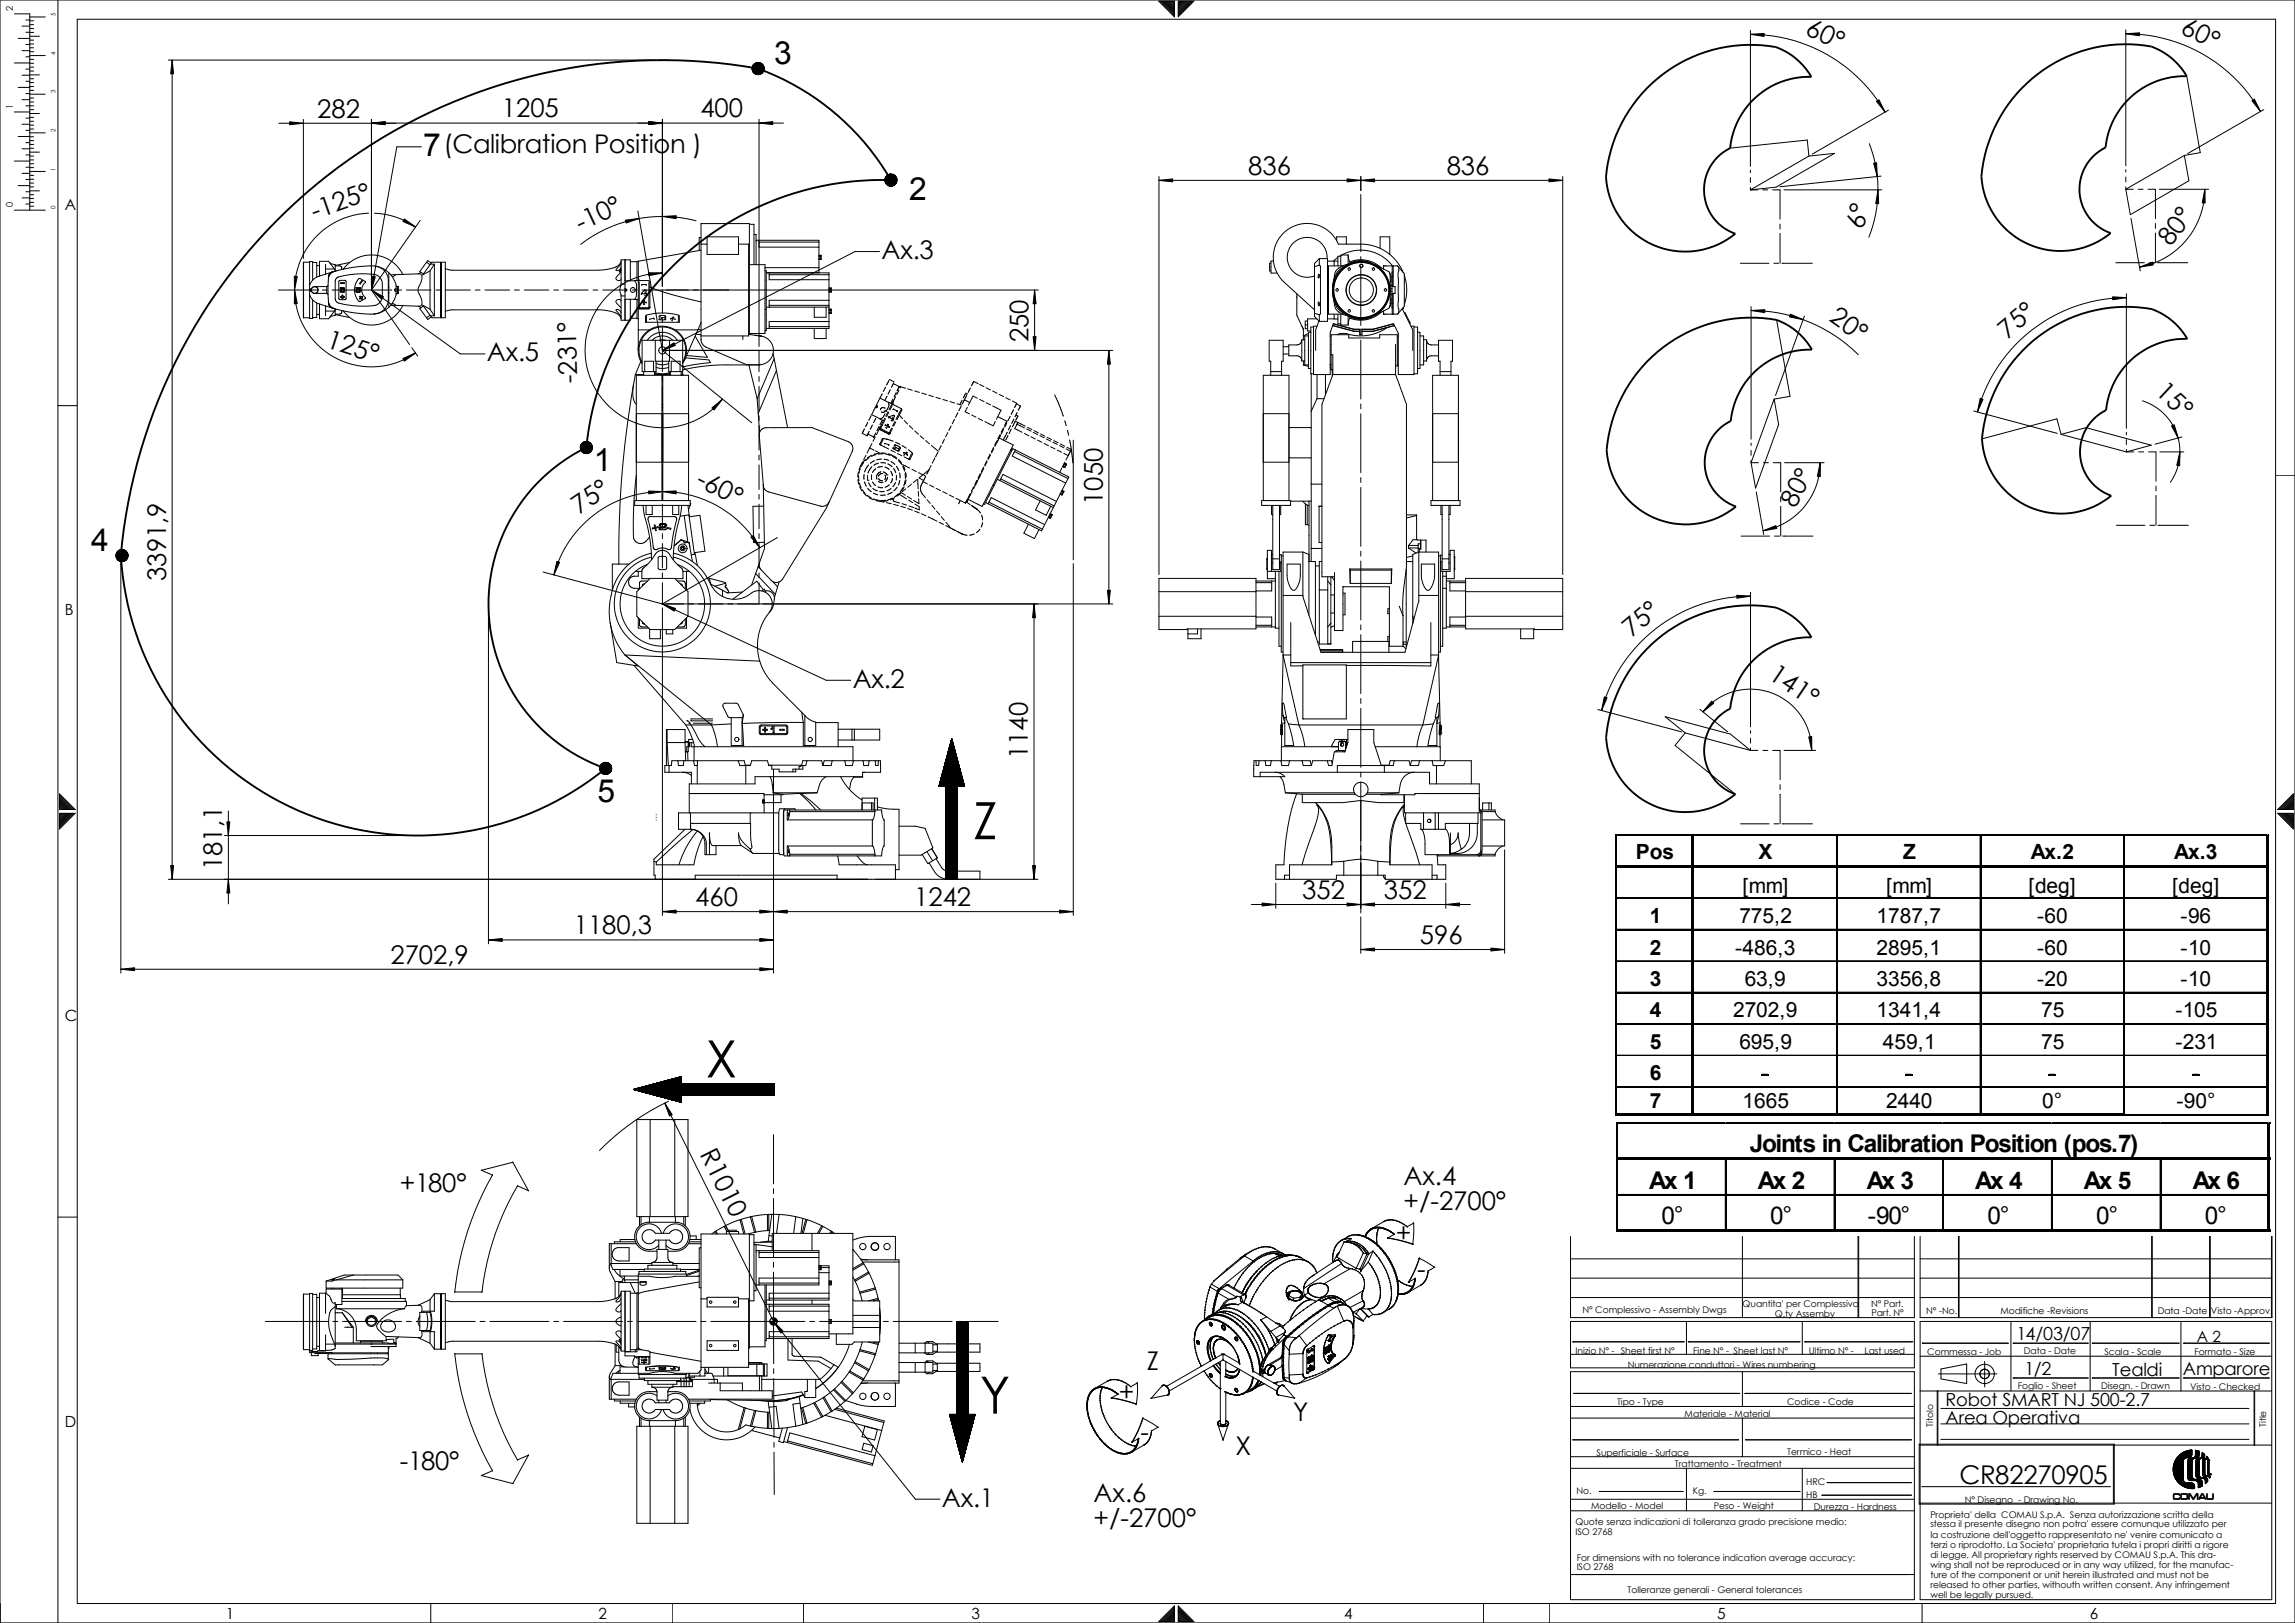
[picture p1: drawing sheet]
<svg xmlns="http://www.w3.org/2000/svg" width="594mm" height="420mm" viewBox="0 0 594 420" stroke-linecap="round" stroke-linejoin="round" font-family="sans-serif">
<defs><g id="words">
<g font-size="13.3">
<text x="251.8" y="217.1">Z</text>
<text x="182.6" y="278.7">X</text>
<text x="253.5" y="365.7">Y</text>
</g>
<g font-size="8.2">
<text x="200.3" y="16.5">3</text>
<text x="109.5" y="40.5">7</text>
<text x="235.2" y="51.8">2</text>
<text x="153.6" y="121.8">1</text>
<text x="23.6" y="142.5">4</text>
<text x="154.6" y="207.5">5</text>
</g>
<g font-size="6.7">
<text x="466.7" y="8.8" transform="rotate(26 466.7 8.8)">60°</text>
<text x="563.9" y="8.6" transform="rotate(26 563.9 8.6)">60°</text>
<text x="82.1" y="30.4">282</text>
<text x="129.8" y="30.4">1205</text>
<text x="181.2" y="30.4">400</text>
<text x="114.8" y="39.5">(Calibration Position )</text>
<text x="322.9" y="45.2">836</text>
<text x="374.3" y="45.2">836</text>
<text x="81.3" y="56.8" transform="rotate(-19 81.3 56.8)">-125°</text>
<text x="150.2" y="59.9" transform="rotate(-25 150.2 59.9)">-10°</text>
<text x="482.1" y="59.4" transform="rotate(-76 482.1 59.4)">6°</text>
<text x="561.6" y="63.9" transform="rotate(-53 561.6 63.9)">80°</text>
<text x="228" y="67">Ax.3</text>
<text x="472.9" y="82.9" transform="rotate(35 472.9 82.9)">20°</text>
<text x="84.1" y="89.8" transform="rotate(18 84.1 89.8)">125°</text>
<text x="266.1" y="88.5" transform="rotate(-90 266.1 88.5)">250</text>
<text x="519.3" y="87.8" transform="rotate(-40 519.3 87.8)">75°</text>
<text x="126" y="93.5">Ax.5</text>
<text x="149.4" y="99.1" transform="rotate(-91 149.4 99.1)">-231°</text>
<text x="557.4" y="101.8" transform="rotate(43 557.4 101.8)">15°</text>
<text x="179.8" y="125.5" transform="rotate(26 179.8 125.5)">-60°</text>
<text x="285.3" y="130.6" transform="rotate(-90 285.3 130.6)">1050</text>
<text x="464.4" y="131.7" transform="rotate(-61 464.4 131.7)">80°</text>
<text x="149.8" y="133.1" transform="rotate(-34 149.8 133.1)">75°</text>
<text x="42.9" y="150.2" transform="rotate(-90 42.9 150.2)">3391,9</text>
<text x="422" y="165.1" transform="rotate(-40 422 165.1)">75°</text>
<text x="220.6" y="177.9">Ax.2</text>
<text x="457.3" y="175.3" transform="rotate(34 457.3 175.3)">141°</text>
<text x="265.9" y="196.3" transform="rotate(-90 265.9 196.3)">1140</text>
<text x="57.5" y="225" transform="rotate(-90 57.5 225)">181,1</text>
<text x="336.9" y="232.5">352</text>
<text x="358" y="232.5">352</text>
<text x="179.9" y="234.3">460</text>
<text x="236.5" y="234.3">1242</text>
<text x="148.4" y="241.7">1180,3</text>
<text x="367.3" y="244.1">596</text>
<text x="101" y="249.2">2702,9</text>
<text x="181" y="298.6" transform="rotate(63 181 298.6)">R1010</text>
<text x="103.5" y="308.3">+180°</text>
<text x="363.1" y="306.4">Ax.4</text>
<text x="363.1" y="312.9">+/-2700°</text>
<text x="361.1" y="321.2">+</text>
<text x="366.6" y="330.5">-</text>
<text x="296.7" y="354.5">Z</text>
<text x="289.4" y="362.4">+</text>
<text x="334.6" y="367.5">Y</text>
<text x="295.1" y="372.6">-</text>
<text x="319.6" y="376.3">X</text>
<text x="103.4" y="380.2">-180°</text>
<text x="507" y="383.9">CR82270905</text>
<text x="243.6" y="389.7">Ax.1</text>
<text x="282.9" y="388.5">Ax.6</text>
<text x="282.9" y="394.9">+/-2700°</text>
</g>
<g font-size="6.3">
<text x="452.7" y="297.9">Joints in Calibration Position (pos.7)</text>
<text x="426.7" y="307.6">Ax 1</text>
<text x="454.8" y="307.6">Ax 2</text>
<text x="482.9" y="307.6">Ax 3</text>
<text x="511" y="307.6">Ax 4</text>
<text x="539.1" y="307.6">Ax 5</text>
<text x="567.3" y="307.6">Ax 6</text>
<text x="429.8" y="316.5">0°</text>
<text x="457.9" y="316.5">0°</text>
<text x="483.3" y="316.5">-90°</text>
<text x="514.2" y="316.5">0°</text>
<text x="542.3" y="316.5">0°</text>
<text x="570.4" y="316.5">0°</text>
</g>
<g font-size="5.4">
<text x="423.2" y="222.2">Pos</text>
<text x="454.9" y="222.2">X</text>
<text x="492.3" y="222.2">Z</text>
<text x="525.4" y="222.2">Ax.2</text>
<text x="562.5" y="222.2">Ax.3</text>
<text x="450.8" y="230.9">[mm]</text>
<text x="488" y="230.9">[mm]</text>
<text x="524.8" y="230.9">[deg]</text>
<text x="562" y="230.9">[deg]</text>
<text x="426.8" y="238.7">1</text>
<text x="450" y="238.7">775,2</text>
<text x="485.5" y="238.7">1787,7</text>
<text x="527" y="238.7">-60</text>
<text x="564.1" y="238.7">-96</text>
<text x="426.8" y="246.9">2</text>
<text x="448.9" y="246.9">-486,3</text>
<text x="485.5" y="246.9">2895,1</text>
<text x="527" y="246.9">-60</text>
<text x="564.1" y="246.9">-10</text>
<text x="426.8" y="255">3</text>
<text x="451.4" y="255">63,9</text>
<text x="485.5" y="255">3356,8</text>
<text x="527" y="255">-20</text>
<text x="564.1" y="255">-10</text>
<text x="426.8" y="263.2">4</text>
<text x="448.4" y="263.2">2702,9</text>
<text x="485.5" y="263.2">1341,4</text>
<text x="528.1" y="263.2">75</text>
<text x="562.8" y="263.2">-105</text>
<text x="426.8" y="271.3">5</text>
<text x="450" y="271.3">695,9</text>
<text x="487.1" y="271.3">459,1</text>
<text x="528.1" y="271.3">75</text>
<text x="562.8" y="271.3">-231</text>
<text x="426.8" y="279.4">6</text>
<text x="455.7" y="279.4">-</text>
<text x="492.9" y="279.4">-</text>
<text x="530" y="279.4">-</text>
<text x="567.1" y="279.4">-</text>
<text x="426.8" y="286.5">7</text>
<text x="450.8" y="286.5">1665</text>
<text x="488" y="286.5">2440</text>
<text x="528.4" y="286.5">0°</text>
<text x="563" y="286.5">-90°</text>
</g>
<g font-size="4.7">
<text x="521.7" y="346.5">14/03/07</text>
<text x="523.8" y="355.6">1/2</text>
<text x="546.5" y="355.8">Tealdi</text>
<text x="564.7" y="355.6">Amparore</text>
<text x="503.3" y="363.8">Robot SMART NJ 500-2.7</text>
<text x="503.3" y="368.3">Area Operativa</text>
</g>
<g font-size="4">
<text x="16.8" y="54.2">A</text>
<text x="16.8" y="159.2">B</text>
<text x="16.8" y="264.1">C</text>
<text x="568.3" y="347.1">A 2</text>
<text x="16.8" y="369.1">D</text>
<text x="58.4" y="418.8">1</text>
<text x="154.9" y="418.8">2</text>
<text x="251.3" y="418.8">3</text>
<text x="347.8" y="418.8">4</text>
<text x="444.2" y="418.8">5</text>
<text x="540.7" y="418.8">6</text>
</g>
<g font-size="2.4">
<text x="3.3" y="2.8" transform="rotate(-90 3.3 2.8)">2</text>
<text x="3.3" y="28.2" transform="rotate(-90 3.3 28.2)">1</text>
<text x="3.3" y="53.6" transform="rotate(-90 3.3 53.6)">0</text>
<text x="409.4" y="339.7">N° Complessivo - Assembly Dwgs</text>
<text x="450.8" y="338.1">Quantita' per Complessivo</text>
<text x="459.2" y="340.6">Q.ty Assemby</text>
<text x="484.1" y="338">N° Part.</text>
<text x="484.1" y="340.5">Part. N°</text>
<text x="498.3" y="339.8">N° -No.</text>
<text x="517.5" y="339.8">Modifiche -Revisions</text>
<text x="558.2" y="339.8">Data -Date</text>
<text x="572" y="340">Visto -Approv.</text>
<text x="407.6" y="350.2">Inizio N° - Sheet first N°</text>
<text x="421.1" y="353.7">Numerazione conduttori - Wires numbering</text>
<text x="438.1" y="350.2">Fine N° - Sheet last N°</text>
<text x="467.9" y="350.2">Ultimo N° -</text>
<text x="482.4" y="350.2">Last used</text>
<text x="498.6" y="350.4">Commessa - Job</text>
<text x="523.6" y="350.3">Data - Date</text>
<text x="544.4" y="350.5">Scala - Scale</text>
<text x="567.7" y="350.5">Formato - Size</text>
<text x="522" y="359.3">Foglio - Sheet</text>
<text x="543.5" y="359.2">Disegn. - Drawn</text>
<text x="566.6" y="359.5">Visto - Checked</text>
<text x="418.3" y="363.4">Tipo - Type</text>
<text x="462.3" y="363.4">Codice - Code</text>
<text x="435.8" y="366.4">Materiale - Material</text>
<text x="500.1" y="369" transform="rotate(-90 500.1 369)">Titolo</text>
<text x="586.2" y="369.1" transform="rotate(-90 586.2 369.1)">Title</text>
<text x="413" y="376.6">Superficiale - Surface</text>
<text x="462.3" y="376.5">Termico - Heat</text>
<text x="433.3" y="379.5">Trattamento - Treatment</text>
<text x="407.9" y="386.5">No.</text>
<text x="437.9" y="386.5">Kg.</text>
<text x="467.3" y="387.5">HB</text>
<text x="467.3" y="384.2">HRC</text>
<text x="508.3" y="388.7">N° Disegno - Drawing No.</text>
<text x="407.6" y="394.5">Quote senza indicazioni di tolleranza grado precisione medio:</text>
<text x="411.6" y="390.3">Modello - Model</text>
<text x="443.4" y="390.3">Peso - Weight</text>
<text x="469.2" y="390.7">Durezza - Hardness</text>
<text x="499.4" y="392.5">Proprieta' della COMAU S.p.A. Senza autorizzazione scritta della</text>
<text x="499.4" y="395">stessa il presente disegno non potra' essere comunque utilizzato per</text>
<text x="407.6" y="397">ISO 2768</text>
<text x="499.4" y="397.8">la costruzione dell'oggetto rappresentato ne' venire comunicato a</text>
<text x="499.4" y="400.3">terzi o riprodotto. La Societa' proprietaria tutela i propri diritti a rigore</text>
<text x="407.9" y="406.2">ISO 2768</text>
<text x="407.9" y="403.7">For dimensions with no tolerance indication average accuracy:</text>
<text x="499.4" y="402.9">di legge. All proprietary rights reserved by COMAU S.p.A. This dra-</text>
<text x="499.4" y="405.5">wing shall not be reproduced or in any way utilized, for the manufac-</text>
<text x="421" y="412">Tolleranze generali - General tolerances</text>
<text x="499.4" y="408.1">ture of the component or unit herein illustrated and must not be</text>
<text x="499.4" y="410.8">released to other parties, withouth written consent. Any infringement</text>
<text x="499.4" y="413.4">well be legally pursued.</text>
</g>
<text font-size="2.3" x="562.2" y="387.8">COMAU</text>
<g font-size="1.6">
<text x="14.4" y="4.2" transform="rotate(-90 14.4 4.2)">5</text>
<text x="14.4" y="14.2" transform="rotate(-90 14.4 14.2)">4</text>
<text x="14.4" y="24.2" transform="rotate(-90 14.4 24.2)">3</text>
<text x="14.4" y="34.1" transform="rotate(-90 14.4 34.1)">2</text>
<text x="14.4" y="44.1" transform="rotate(-90 14.4 44.1)">1</text>
<text x="14.4" y="54.2" transform="rotate(-90 14.4 54.2)">0</text>
</g>
</g></defs>
<g fill="none" stroke="#000" stroke-width=".26">
<path d="M0 0h593.7v419.8h-593.7zM3.7 3.6h4v50.8M3.7 16.3h4M4.7 9.9h3M5.7 19.5h2M5.7 13.1h2M5.7 6.8h2M6.7 11.5h1M6.7 8.3h1M6.7 5.2h1M6.7 17.9h1M6.7 14.7h1"/>
<path d="M7.7 18.4h1M7.7 17.4h1M7.7 14.4h4M7.7 4.4h4M7.7 19.4h2.5M7.7 9.4h2.5M7.7 16.4h1M7.7 15.4h1M7.7 13.4h1M7.7 12.4h1M7.7 11.4h1M7.7 10.4h1"/>
<path d="M7.7 8.4h1M7.7 7.4h1M7.7 6.4h1M7.7 5.4h1M15 0v419.8M20 5h568.7v409.8h-568.7zM43.5 15.5h125.9M44.5 15.5l.4 3.6h-.7zM44.5 15.5v211.9M170.5 15.5h2.3M194.6 17.7h.5M194.6 17.6h.6"/>
<path d="M194.6 17.9h.1M194.6 18h.6M194.6 17.9h.5M194.6 17.3h.1M194.6 17.3l1.1 .1M194.6 17.2h3M194.6 17.6v.1M194.6 18.2l.1 .1M194.7 18h-.1M194.7 17.1l.1 .1M194.7 18.4h.2M194.7 17.6h.1"/>
<path d="M194.7 18.3h2.3M194.7 17.4l-.1 .1M194.7 18.4h.3M194.8 17.1h.2M194.8 17.3h.1M194.8 18.5l.1 .1M194.8 17.4h-.2M194.8 17.5h.1M194.8 17.9h.1M194.8 18.2h.2M194.8 16.9h.5M194.8 17h.1"/>
<path d="M194.8 18.6l.6 .1M194.9 17.6h.2M194.9 17.7h.5M194.9 18.7h.3M194.9 17.4h.2M194.9 16.8h.7M194.9 16.8h-.1M194.9 17.1h.1M195 18.4h.2M195 16.9h.1M195 17.3h-.1M195 18.8h.2"/>
<path d="M195 16.7h.8M195 18.7h.6M195 17.9h.1M195 17.4l1.1 .1M195.1 16.8h.6M195.1 18.6h-.1M195.1 16.6h.1M195.1 18.9h.8M195.1 17.3h.1M195.1 18.5h.6M195.1 18.5h-.3M195.1 16.5h.3"/>
<path d="M195.1 17.1h.1M195.2 16.9l.8 .1M195.2 18.2l-.1 .1M195.2 17.6h.6M195.2 17.9h.1M195.2 17.8l.1 .1M195.2 17.7h.3M195.2 18.2h-.5M195.2 19h.2M195.3 16.6h.6M195.3 17.3h.1M195.3 17.5l1.1 .1"/>
<path d="M195.3 18.8h.1M195.3 18.2h.1M195.3 18.5h-.1M195.3 17.4h.1M195.3 18h.1M195.3 19.1h.4M195.3 18.4h.1M195.3 18.9h-.2M195.4 16.9h.1M195.4 17.3h.6M195.4 18.5h.2M195.4 16.4h.1"/>
<path d="M195.4 19.1h.1M195.4 17.4h1M195.4 17.1h-.1M195.4 18.9h.1M195.5 17.9h.1M195.5 18h-.7M195.5 18h.1M195.5 18.7h-.2M195.5 18.8h.2M195.5 16.3l-.1 .1M195.5 16.5h.1M195.5 17.6l.1 .1"/>
<path d="M195.5 18.6h.2M195.5 18.4h.9M195.5 16.3h.5M195.5 16.5h-.3M195.5 18.2h.1M195.6 16.4h.5M195.6 16.9h.2M195.6 17.7h.8M195.6 19.1h.1M195.6 17h-.8M195.6 19h.1M195.6 19.2h.3"/>
<path d="M195.6 16.4h.1M195.6 18h.1M195.6 18.9h.2M195.7 16.5h.1M195.7 18.5h.1M195.7 18.7l.1 .1M195.7 17h.2M195.7 18.1h-1.1M195.7 19h.5M195.7 16.5l.7 .1M195.7 19.2h.8M195.8 17.1l-.7 .1"/>
<path d="M195.8 17.8h-1.3M195.8 18.4h.2M195.8 18.8h.6M195.8 19.1h1.2M195.8 19.1h-.1M195.8 18.1h.1M195.8 16.3l.9 .1M195.8 16.8h.1M195.8 17.3h.2M195.8 18.6h-.7M195.9 16.9h.5M195.9 18.6h.1"/>
<path d="M195.9 17.6h.2M195.9 17.9h-.6M195.9 18.7h.2M195.9 19.1l.8 .1M195.9 16.5h.9M195.9 17.1h.1M195.9 17.6l-.2 .1M195.9 18.9h.1M195.9 16.7h.1M196 18.1h.1M196 18.2h-.6M196 19.2h.1"/>
<path d="M196 16.8h.2M196 16.6h.3M196 18h-.2M196 16.3h.4M196 17.8h-.1M196 18.6h.7M196.1 17h.8M196.1 18.9h.1M196.1 17.1v.1M196.1 17.3h.3M196.1 16.7l-.4 .1M196.1 16.7h.7"/>
<path d="M196.1 16.9h.2M196.1 17.8h.1M196.1 18.5h.1M196.1 19.3h.1M196.2 18.9h.5M196.2 19.2h.4M196.2 18.2l-.1 .1M196.2 17.1h-.7M196.2 17.1l.1 .1M196.2 17.5h1.2M196.2 17.6h.1M196.2 18.1h.1"/>
<path d="M196.2 18.9h.9M196.2 19h.2M196.3 16.4l-.1 .1M196.3 18.2h.1M196.3 18.5h-.5M196.3 18.7l-.1 .1M196.3 16.7l-.1 .1M196.3 18.4h.7M196.3 16.2h.1M196.3 16.8h.6M196.3 16.2l-.6 .1M196.3 17.1h.1"/>
<path d="M196.3 17.8h.9M196.3 18.7h-.7M196.3 17.8l-.7 .1M196.4 16.5h.6M196.4 18.5h.2M196.4 17.9h-.4M196.4 18l-.7 .1M196.4 18.1l-.7 .1M196.4 16.8h.2M196.4 16.2h.1M196.4 17.1l.9 .1M196.4 18.2l.1 .1"/>
<path d="M196.4 18.7h.1M196.4 16.6h.1M196.4 16.9h.2M196.5 16.6h.5M196.5 18.8h.2M196.5 17.4h.1M196.5 17.8h-.1M196.5 17.1h.2M196.5 17.6h-.1M196.5 19h.1M196.5 16.3h.2M196.5 17.3h.7"/>
<path d="M196.5 17.9h.1M196.5 18.1l1.1 .1M196.6 17.5l-.1 .1M196.6 18l-.1 .1M196.6 18.4h-.1M196.6 17.7h.1M196.6 17.8h.3M196.6 17.6l-.6 .1M196.6 18h-.5M196.6 18.2l.7 .1M196.6 18.7h.1M196.6 18.5h.9"/>
<path d="M196.7 16.7h.1M196.7 16.9h-.1M196.7 16.9h.6M196.7 18v.1M196.7 17.4h.6M196.7 17.6h.1M196.7 18.4h.7M196.7 19h.3M196.7 16.9h.2M196.7 17.5v.1M196.7 18.8h.1M196.8 18h.2"/>
<path d="M196.8 17.3l-.7 .1M196.8 18.7h.5M196.8 16.4h.1M196.8 17.6h.9M196.8 18.9h.1M196.9 18h.6M196.9 18.1h-.5M196.9 18.6h.1M196.9 16.5h.1M196.9 17.3h.1M196.9 17.6l-.1 .1M196.9 18.7l-.5 .1"/>
<path d="M196.9 17.8h.2M196.9 16.7h.1M196.9 18.1h.4M196.9 18.8h.1M196.9 18.9h.2M197 16.8h.1M197 16.5h.1M197 16.9h.4M197 17h.1M197 18.6h.4M197.1 18.7l-.1 .1M197.1 18.8h.2"/>
<path d="M197.1 16.6h.1M197.1 16.8h.1M197.1 17.4h.2M197.1 17.6l-.1 .1M197.1 18.3h.5M197.1 18h.2M197.1 18.4h.1M197.1 16.7h.1M197.2 16.6h-.6M197.2 17.7h.1M197.2 17.9h-.5M197.2 18.7l.1 .1"/>
<path d="M197.2 17h.1M197.3 17.6h-.7M197.3 17.6h.4M197.3 16.8h.1M197.3 16.7h-.4M197.4 17.3h-.1M197.4 17.3h.2M197.4 17.9h-.1M197.4 18h.2M197.4 18.3h.1M197.4 17l-.6 .1M197.4 17h.1"/>
<path d="M197.4 17.1l.1 .1M197.4 18.1h.2M197.4 17.6h.1M197.4 17.7h-.6M197.5 17.4h.1M197.5 18.5l-1.5 .1M197.5 17h.1M197.5 17.9h.1M197.5 17.4l.1 .1M197.5 17.8h-.2M197.5 18.4h.1M197.5 17.7h.1"/>
<path d="M197.5 18.4h-.2M197.6 17.6h.1M197.6 17.3h-.1M197.6 17.8l-.4 .1M197.7 17.8h-.1M299.8 .3h4v4zM300.1 .3l3.7 3.8M300.3 .3l3.5 3.5M300.6 .3l3.2 3.2M300.9 .3l2.9 2.9M301.2 .3l2.6 2.6M301.5 .3l2.3 2.4"/>
<path d="M301.8 .3l2 2.1M302 .3l1.8 1.8M302.3 .3l1.5 1.5M302.6 .3l1.2 1.2M302.9 .3l.9 .9M303.2 .3l.6 .7M303.4 .3l.4 .4M304.8 .3h4.1l-4.1 4zM305.2 .3l-.4 .4M305.5 .3l-.7 .7M305.8 .3l-1 .9M306 .3l-1.2 1.2"/>
<path d="M306.3 .3l-1.5 1.5M306.6 .3l-1.8 1.8M306.9 .3l-2.1 2.1M307.2 .3l-2.4 2.4M307.4 .3l-2.6 2.6M307.7 .3l-2.9 2.9M308 .3l-3.2 3.2M308.3 .3l-3.5 3.5M308.6 .3l-3.8 3.8M452.8 8.9l3.6-.2v.7zM452.8 8.9a40.3 40.3 0 0 1 34.9 20.1M452.8 7.9v35.1"/>
<path d="M550 8.7l3.5-.2v.8zM550 8.7a40.2 40.2 0 0 1 34.8 20.1M550 7.7v35.2M565.7 19.7l3.5 19.8-4.1 .7M3.7 29h4M4.7 35.3h3M4.7 22.6h3M5.7 38.5h2M5.7 32.1h2M5.7 25.8h2M6.7 27.4h2M6.7 36.9h1"/>
<path d="M6.7 33.7h1M6.7 30.5h1M6.7 24.2h1M6.7 21h1M7.7 26.4h1M7.7 25.4h1M7.7 23.4h1M7.7 22.4h1M7.7 21.4h1M7.7 20.4h1M7.7 34.4h4M7.7 24.4h4"/>
<path d="M7.7 39.4h2.5M7.7 29.4h2.5M7.7 38.4h1M7.7 37.4h1M7.7 36.4h1M7.7 35.4h1M7.7 33.4h1M7.7 32.4h1M7.7 31.4h1M7.7 30.4h1M7.7 28.4h1M72.1 31.9h30.3"/>
<path d="M74.9 31.5l3.6 .4-3.6 .4zM78.5 30.9v36M96.1 31.9l3.6-.4v.8zM96.1 31.8l3.6-.3v.7zM96.1 30.8v43.2M96.1 31.8h106.6M109 38h-6.3l-6.6 37M167.8 31.5l3.6 .3-3.6 .4zM171.4 30.8v43.2M196.4 31.8l3.5-.3v.7zM196.4 30.8v58.8M447.6 38.3l19.9-2.1 .5 4.2"/>
<path d="M483.6 37.2a33 33 0 0 1-.1 24.2M485.4 26.2l.7-.4 1.6 3.2zM488.5 28.5l-19.7 11.4M582.6 26l.6-.4 1.6 3.2zM585.7 28.3l-19.7 11.4M3.7 54.4h8M3.7 41.7h4M4.7 48h3M5.7 51.2h2M5.7 44.8h2M6.7 52.8h1M6.7 49.6h1"/>
<path d="M6.7 46.4h1M6.7 43.2h1M6.7 40.1h1M7.7 44.3h4M7.7 49.4h2.5M7.7 53.3h1M7.7 48.3h1M7.7 43.4h1M7.7 52.4h1M7.7 51.4h1M7.7 50.4h1M7.7 47.4h1"/>
<path d="M7.7 46.4h1M7.7 42.4h1M7.7 41.4h1M7.7 45.4h1M7.7 40.4h1M95.3 55.1a19.9 19.9 0 0 0-19.1 19.9M96.9 55.1a19.9 19.9 0 0 1 10.6 3.6M104.6 56.6l2.9 2.1-3.3-1.4zM108.7 57l-12.6 18M161.8 56.9l3.6-.4-3.4 1.2zM165 54.6l6.4 36M171.4 56l3.5-.2v.8z"/>
<path d="M180.1 57.1a34.5 34.5 0 0 0-29.9 6.1M193.9 58h1.2v10.5M228.9 46.7h.1M228.9 46.5h.7M229 46.4h.1M229 46.3h.6M229 46.6h.1M229 46.2h.5M229 46.8h.7M229 46.9h.6M229 46h.2M229 46.1h.9"/>
<path d="M229 47.1h.1M229 46.6h.7M229 46.7h.1M229 47h.2M229.1 46h.8M229.1 46.9h-.1M229.1 47.2h.1M229.1 45.9h.1M229.1 46.2l-.1 .1M229.1 46.7h1.5M229.2 46.6h-.1M229.2 47.4h.8"/>
<path d="M229.2 45.8h.1M229.2 46.9h.1M229.2 46.4h.2M229.2 46.7l.6 .1M229.2 47.1h.1M229.2 47.2h.1M229.2 47.5h.7M229.3 47.3l-.1 .1M229.3 45.7h.1M229.3 46.6h1.1M229.3 45.6h.1M229.3 46.2l-.1 .1"/>
<path d="M229.3 46.9h.9M229.3 47h.1M229.3 45.9h.1M229.3 47.5h.1M229.3 47.6h.7M229.3 45.5h.2M229.3 45.8h.6M229.3 45.8l-.1 .1M229.4 46l.2 .1M229.4 47.1h.5M229.4 47.3h.1M229.4 45.7h.1"/>
<path d="M229.4 47.2h.2M229.4 47.7h.2M229.4 45.6h.7M229.4 45.8h.1M229.5 46.4h.2M229.5 45.4h.2M229.5 47.5l.8 .1M229.5 47.8h.7M229.5 45.9h.6M229.6 47.8h.1M229.6 45.3h.5M229.6 45.7h.2"/>
<path d="M229.6 46.1v.1M229.6 45.8l-.1 .1M229.6 45.5h.1M229.7 47.3h-.6M229.7 47.8h.4M229.7 46.5h.1M229.7 46l.1 .1M229.7 47h-.2M229.7 45.2h.2M229.7 46.3h.1M229.7 47.7h.6M229.8 45.4h.6"/>
<path d="M229.8 45.8v.1M229.8 46.2h.2M229.8 47h-.1M229.8 47.3h.1M229.8 47.8h-.1M229.8 46.4h-.7M229.8 48h.6M229.8 45.5h.1M229.8 46.8h.1M229.8 47.1l-.8 .1M229.8 46.6h.3M229.8 45.6l-.5 .1"/>
<path d="M229.8 45.7h.5M229.9 46.5h.9M229.9 46.7l.2 .1M229.9 47h.2M229.9 47.8h.1M229.9 46.4h.1M229.9 45.5h-.5M229.9 45.8h.7M229.9 46.1h.7M229.9 46.3h.1M229.9 47.1h.1M229.9 48.1h.1"/>
<path d="M230 45.2h.2M230 47.3h.2M230 45.5h.1M230 47.1h.2M230 45.3h-.4M230 45.8h.1M230 46.1h.1M230 46.8h.7M230.1 46h-.1M230.1 45.5h.1M230.1 47.6h1.2M230.1 46.4h.2"/>
<path d="M230.1 45.3h.1M230.1 46.1h.5M230.1 47.4h1.5M230.1 48.1h-.1M230.1 47.1h.7M230.1 47.2h-.4M230.1 46.3h-.1M230.2 45.8h.1M230.2 47.9h.1M230.2 45.6h.1M230.2 45.6l-.3 .1M230.2 46.1h.2"/>
<path d="M230.2 48.1h.1M230.2 47h.1M230.2 45.5h.3M230.2 46.3h1.8M230.3 45.9h.3M230.3 46h-.1M230.3 46.2l-.9 .1M230.3 46.7h.1M230.3 45.1l.1 .1M230.3 45.6l.5 .1M230.3 47.2h-.1M230.3 45.3h.2"/>
<path d="M230.3 46.9h1.2M230.3 45h.1M230.3 47.7h.1M230.3 45.8h.9M230.3 47.5l.1 .1M230.4 46.2h.1M230.4 47h-.6M230.4 47h.5M230.4 47.1h.1M230.4 45.6h.2M230.4 45.7h.1M230.4 47.7h.1"/>
<path d="M230.4 48.1h.1M230.4 47.3h-.8M230.4 45.2h-.4M230.4 45h.1M230.4 47.8l.1 .1M230.5 46.4h-.1M230.5 45.1l.6 .1M230.5 48h.1M230.5 45.4h.3M230.5 47.5h-.5M230.5 47.7h.7M230.5 47.7h.1"/>
<path d="M230.5 46.4h-.7M230.5 46.6h.2M230.5 47.5h.9M230.5 47.3h1.1M230.5 46.5h.5M230.5 45.5l-.4 .1M230.6 45.2h.1M230.6 45.5h.5M230.6 46.1h-.1M230.6 45.7h.3M230.6 46.2h.1M230.6 47.8l.7 .1"/>
<path d="M230.7 45.5h.1M230.7 47.5h-.1M230.7 47.8h-.6M230.7 45.9h.1M230.7 46.1h.7M230.7 46.7h.9M230.7 48.1h-.5M230.7 46.4h-.1M230.7 47h-.2M230.7 48h-.1M230.7 45.6h1M230.7 46l.1 .1"/>
<path d="M230.7 47.7h.1M230.7 45.1h-.7M230.7 47.8h.1M230.8 46.2h.5M230.8 46.6l-.5 .1M230.8 47h.2M230.8 46.6h.6M230.8 46.8h.1M230.8 47.5h.1M230.8 45.5l.4 .1M230.8 46.2h.9M230.8 46.4h.7"/>
<path d="M230.8 47.2l-.5 .1M230.9 46.6v.1M230.9 48.1h-.1M230.9 46.5h.2M230.9 47.7h.7M230.9 47.8h.1M230.9 45.2h-.2M230.9 45.1h-.1M230.9 45.7h.2M230.9 46h.7M230.9 45.4h.7M230.9 47.2h.1"/>
<path d="M231 47.1h-.1M231 48h-.2M231 45.9h.1M231 45.1h.1M231 46h-.7M231.1 45.2h.1M231.1 47h-.1M231.1 47.3h.1M231.1 48l-.5 .1M231.1 45.3h-.9M231.1 46.8h-.1M231.1 47.1l.2 .1"/>
<path d="M231.1 46.8h-.7M231.1 46.6v.1M231.2 48h-.1M231.2 46.4h.1M231.2 46.8h.1M231.2 46.9l.1 .1M231.2 45.5h.3M231.2 46h.1M231.2 47.1h-.7M231.2 45.3h.1M231.2 46.5h.6M231.2 46.7l.1 .1"/>
<path d="M231.3 46.7h.1M231.3 45.2h.1M231.3 47.2l.1 .1M231.3 47.7h.1M231.3 47.9h-1.6M231.3 45.6l-.1 .1M231.3 46.8h.6M231.3 45.3h-.6M231.3 46h.2M231.4 46.2h.6M231.4 47.1h.1M231.4 46.6h.1"/>
<path d="M231.4 45.3h.1M231.4 47.8h-.3M231.4 45.8h.1M231.4 47.6h.2M231.5 47.2l.4 .1M231.5 47.7v.1M231.5 45.7h-.5M231.5 47.5h.2M231.5 46.7l-.1 .1M231.5 47.1h.5M231.6 46.4h.1M231.6 46.4l-.3 .1"/>
<path d="M231.6 46.1h-.2M231.6 45.8h-.1M231.6 46h.3M231.6 45.7h.1M231.6 46.9h.2M231.6 45.5l-.2 .1M231.6 46.1h.1M231.6 47.4h.2M231.7 45.8h.1M231.7 46.7h.3M231.7 46.7l-.1 .1M231.7 47h-.6"/>
<path d="M231.7 46.6h-.2M231.7 46h.1M231.8 47.3v.1M231.8 45.7h-.4M231.8 46.7h.3M231.8 47h.1M231.8 46.1h.2M231.8 46.2h.1M231.8 46.6h.1M231.8 47.5h-.8M231.8 45.8h.1M231.8 45.9h-.6"/>
<path d="M231.9 46.5h.1M231.9 46.9h.1M231.9 47.2h-1.5M231.9 45.9h-1.1M231.9 46v.1M232 46.8h.1M232 46.9l-.6 .1M232 47.1l-.6 .1M232 46.6h.1M232 46.2h-.1M232 46.4h-.2M232 46.6h-.4"/>
<path d="M232.1 46.4l-.4 .1M299.8 46.7l3.6-.4v.7zM299.8 45.7v102.9M299.8 46.7h104.5M348.5 46.3l3.5 .4-3.5 .3zM352 46.7l3.6-.4v.7zM352 45.7v3.6M352 50.3v14.8M400.7 46.3l3.6 .4-3.6 .3zM404.3 45.7v102.9M452.8 44v.7M452.8 45.9v1.3"/>
<path d="M452.8 48.5v.6M452.8 49.1h2M456 49.1h1.3M458.6 49.1h1.9v7.6M460.5 58v1.2M461.5 49.1h25.3M468 40.4l-15.2 8.7M468 40.4l6.6-.7-15.1 8.7-6.7 .7M484.7 42.2l.8-.1 .1 3.6zM485.8 49.1l.2 3.6-.7-.1zM486.6 45.6l-26.1 2.7M550 49h1.9"/>
<path d="M550 43.9v.6M550 45.8v1.3M550 48.3v.7M551.3 56.5l2.4 13.6M553.1 49h1.3M555.7 49h1.9v7.5M557.6 57.8v1.3M558.6 49h12.8M565.1 40.2l-15.1 8.8M565.1 40.2l1.2 6.6-15.2 8.7-1.1-6.5M570.4 49l.1 3.5h-.8zM570.4 49a20.5 20.5 0 0 1-16.9 20.1"/>
<path d="M72 75h10.1M76.1 71.4l.8 .1-.7 3.5zM76.2 75l.7 3.5-.8 .1zM76.2 75a19.9 19.9 0 0 0 31.3 16.3M78.5 67.8v.1M78.5 67.8h1.6M78.5 67.8v14.4M80.1 76.2l.5 1 1.1 1 4.2 1.5M80.1 74.7l.4 .3-.4 .3M80.9 72.5v-4.8h-.8v14.7h.8v-4.9M80.9 67.9h1v3.8M81.4 74.1h3.2"/>
<path d="M81.4 75.9h3.2M81.9 78.3v3.8h-1M81.9 68.7h.8M82.7 78.6v3.8h2.3l1.5-1.9M83.4 75h1.3M84.2 68.4v2.5M84.2 79.1v2.6M84.2 69.6h2.3M84.5 74.1v1.8M84.6 75.9l.3 .3M84.9 73.8l-.3 .3M85 77.9a2.14 2.14 0 0 0 1.6 2"/>
<path d="M85 72.1v5.8M85 77.9v.7M85 78.2v.4M85 78.6l.4 .7 .5 .4M85 71.4v.4M85 78.6l.3 .7 .6 .3M85 71.4v.7M85.3 68l1.4 .4v1.7M85.9 70.4l-.7 .4-.2 .6M85.9 70.4l-4 1.3-1.1 .8-.7 1.3M85.9 79.7l.7 .2M85.9 79.7l.8 .2"/>
<path d="M85.9 70.4l-.5 .3-.4 .8M85.9 75h15.4M86.5 69.6l-1.5-2h-2.3v3.8M86.5 69.6l.2 .3M86.6 70.2l.3-.1a29.6 29.6 0 0 1 10.8-1.1 3.7 3.7 0 0 1 2.8 3.6v4.8a4 4 0 0 1-4.6 3.9 37.7 37.7 0 0 1-9.3-1.4M86.6 70.2a2.18 2.18 0 0 0-1.6 1.9M86.6 70.2l-.7 .2M86.7 79.9v1.7l-1.4 .5M86.7 68.8h1.4l.3 .4v.5M87 70.1l-1.1 .3M87.1 71.9l.5-.3 3.9-.7 2.7-.1 3.2 .3 .9 .7 .6 1.2v3.8l-.2 .8-1 1.1-1.5 .4h-4l-4.7-.7-.5-.4-.3-.6v-4.8zM87.7 72.8v4.5l.3 .2h1.3l.2-.3v-4.5l-.2-.2h-1.5l-.1 .3"/>
<path d="M88.2 73.1h.8l.1 .2h-.9zM88.3 75v.4h.6v-.4M88.5 76.4h.2v.3h.4l-.1 .2h-.3v.4h-.2v-.4h-.4v-.2h.4zM88.8 69.6l1.4-1.5 1.9-1.3 2.1-.7 2.5-.1 2.4 .4 2.1 1.1 1.8 1.6 1.2 1.9M88.9 74.6h.1M88.9 74.6h-.6l-.1 .3 .7-.1M88.9 75h.1M88.9 74.6l.3 .1-.3-.3-.9 .1 .1 1.1h1l.1-.6-.3-.2M90.5 67.9l-3.8 .8M92.1 75.4h.1M92.1 75.4h.2M92.3 75.4h.1"/>
<path d="M93 75v.4h-.7M93 74.8l.2 .2-.1 .6h-.9l-.1-.2M93 74.8h-.7v-.2h.9v-.2h-1.1v.7l.3-.1M93 76.7l.2-.1 .2 .2 .3-.1-.1 .3 .1 .4-.3-.2-.4 .1v-.1l.2-.2zM93.6 72.6l.1 .2-.5 .6-.2-.1zM94.5 72.8l-1.4-.8-.2 .1-.9 1.3-.3 2 .4 1.4 .8 1.2h.3l1.3-.8v-.3M94.5 72.8l.1 .2-.9 1.2-.1 1 .3 1.1 .6 .6M96.1 75l3.1 1.8-.4 .6zM96.1 75l23 16.6h6.4M96.1 75l9.9 14.1M96.3 71.4l.8 .2-1 3.4zM97.3 68.9l1.8 .6 1.5 1"/>
<path d="M100.5 75.8h.1M100.5 74.3h.1M100.6 79.5l-1.8 1.2-2.2 .5M100.6 70.5l1.1 1.5 .7 1.5 .1 2.8M100.6 70.6v8.9M101.1 78.9l1.1 .1M101.5 78.4l.6 .3 .1 .3M102.2 71l6.3-.2a.88 .88 0 0 1 .6 1.4l-.2 .7a2.97 2.97 0 0 0-.3 3.5 2.17 2.17 0 0 1 .2 2.7l-6.6-.1M102.2 71l-.1 .3-.6 .3M102.2 71l-1.1 .1M102.4 76.3l-.5 1.5-1.3 1.7M102.5 74.7l-.4 .2 .1 .3 .3 .1"/>
<path d="M102.5 74.1h.6v1.9h-.6M102.6 75h1.3M102.8 74.1v1.9M104.2 79.1l-1.2 1.8-1.8 1.6-2.1 1.1-2.3 .5-2.2-.1-2.4-.8-1.8-1.1-1.6-1.7M105.2 75h6.3M108.1 79.2l.8 .4M108.9 70.5l-.8 .3M109.6 79.3l-.1-.1-.9 .6 1.7 2.4M110.3 67.8l.4-.4 .9 .7M110.3 67.8l-1.7 2.4 1 .6M110.3 67.8l1 .7M111.3 70.1v9.9"/>
<path d="M111.3 80l1.1 1.7M111.3 80l-1.9-1 2 2.7M111.4 68.3l.3-.5h2.3v14.4h-2.3l-.3-.5M111.4 68.3h1M111.4 68.3l-2 2.8 1.9-1M112.4 68.3v13.4M112.4 68.3l-1.1 1.8M112.8 75h1.2M114 68h.2M114.2 67.8h1v14.4h-1zM115.2 69.5l1.7 .4h37.8M115.3 75h6.4"/>
<path d="M122.9 75h1.3M125.5 75h6.3M133.1 75h1.3M135.6 75h6.4M143.3 75h1.2M145.8 75h6.3M153.4 75h1.3M156 75h6.3M160.5 69.7l.1 .4-.3 .3zM160.7 67.6l-.5 .9-1 .6-2.1 .6-2.4 .2M160.7 68.1l-1.4 1.7a.81 .81 0 0 0 .9 .1 .81 .81 0 0 0 .5-.8M160.7 70.4l-.6 .5a1.14 1.14 0 0 0-.7 1.4 .72 .72 0 0 0 1.3-.1"/>
<path d="M160.7 77.8a.69 .69 0 0 0-1.2-.2 .69 .69 0 0 0 .3 1.1l.9 .9M160.7 76.5h1M160.7 73.5h1M161.7 74.7l.4 .3-.4 .3a.32 .32 0 0 0 .3-.3 .32 .32 0 0 0-.3-.3zM161.7 67.2v15.6M161.7 72.6h2.5M161.7 77.4h2.5M163.1 72.6v-5.4h-2.4v6.5a2.74 2.74 0 0 0 0 2.6v6.5h2.4v-5.4M163.1 67.7h1.7M163.6 75h1.2M164.8 77.5v4.9h.3M165.1 77.5h-1l.4-.5 .2-.7v-2.7l-.6-1h3.9l.1 .3v6.8l-.4 .2h-2.2l-.4-.4"/>
<path d="M165.1 79.4l.4 .4h2.2l.4-.4M165.1 71.7l.4 .9-.4 .3v17.7M165.1 67.6h-.3v5M165.1 67.6v5M165.4 72.9l.1 6.7 2.4-.1v-6.6M166.1 78.4v-.2l.4-.1v-.3h.3v.4h.4v.2M166.1 73.8v-.2h1.1v.2M166.1 75h102.5M166.2 75.9v.1M166.5 78.5v.3M166.8 78.5v.3M166.8 75l-.9 .9v.3"/>
<path d="M166.9 75.4v.6l-.7-.1M166.9 76.3v.2M167.1 75v1l.2 .2M167.1 76.3v.2M167.8 70.6h3.6l-3.5 .7zM168.1 74.3a73.4 73.4 0 0 0 13.3 3.8M171.4 70.6a20 20 0 0 0-18.1 28.6 20 20 0 0 0 33.6 4M171.4 75v5.9M181.4 64.7l-16.3 2.9M181.4 61.4h-.5v3.4M181.4 63.1h1.5M182.9 61.3h8.2v4.5h-8.2z"/>
<path d="M191.1 63.1h2.6v23.8h-12.3M193.7 68.1h.2M193.9 68.5h4v17.8h-4.2M195.1 60.6h.5v7.9M195.6 62.2h16.3v8.4M196.4 63.9h15.5M196.4 62.6h15.5M197.9 69.2h14M197.9 70h.3v15.5h-.3M198.2 70.6h16.3v14.3h-16.3M198.2 79.4h16.3M199 70.6v1.8h15.5"/>
<path d="M199 71.1h15.5M199 79h15.5M210.7 79.4v2.7h3v-2.7M211.9 66h.5v1.1h-.5M211.9 66.4h.5M211.9 66.8h.5M211.9 66.2h.5M211.9 66.9h.5M211.9 66.1h.5M212.4 67.1h.1M214.5 80h.5v1h-.5M214.5 74.5h.5v1h-.5"/>
<path d="M214.5 77.7h-15.5v1.7M214.5 74.8h.5M214.5 75.2h.5M214.5 74.7h.5M214.5 75.4h.5M215 74.5h.1M227.5 65.1h-6.3l-49.8 25.5M267.7 75l.3 3.6h-.7zM267.7 75v15.6M328.8 68.1h-.3v2h.3M329.5 67.5h-.7v3.1h1.6M335.5 76v5.5l1.3 3"/>
<path d="M335.5 76.8h.1M341.1 78.1l.2 .4v.5a.61 .61 0 0 1-.2-.9zM341.2 70.9l.2 .3-.3 .7-.1-.5zM341.3 68.6l-1.2 .4M341.3 68.6l.3 .4v12.1l-.3 .3M341.3 66.9h2.1v16.2h-2.1M341.3 66.9l-1.2 1.2v13.8l1.2 1.2M341.3 66.9v1.7M343.3 66.9l-.1-1.6-.8-1.7-1-1.1-1.5-.8-1.5-.3-1.8 .2-1.4 .7-1.3 1.3-.7 1.7-.2 1.6 .4 1.6 .7 1.3 1.1 1 1.7 .8 1.6 .1 1.5-.3M343.4 68.9h.3M344.7 75l.2 1.7a6.3 6.3 0 0 0 1.2 3.8l.3 .2M344.7 75l.1 .3"/>
<path d="M344.8 75.5a6.1 6.1 0 0 0 4.5 6.4 5.9 5.9 0 0 0 5.6 .1M344.8 74.8l-.1 .2M345.1 67.5v1.3M345.8 62.3v-1h2.5v1.8M346.1 66.6l-1.1 .9M346.1 67.5h-2.7M346.4 69.3a2.92 2.92 0 0 0-1.3 2.8l-.3 2.5M346.4 69.3l.9-.5h-3.6v12.5h3.6l-.9-.6M346.4 69.3h.1M346.9 66.3h-.8v2.5M346.9 66.1l-.3 .2M347.1 66l1.9-.8 1.6-.4 2-.1 1.4 .2 1.8 .5 2 1.1 1.5 1.2 1 1.2"/>
<path d="M348.8 65.9l.6 2.2M348.8 66h-1.9v2.8M348.8 66v2.3M349.2 67.7l2.2-.5 2.2 .1 2.2 .9 1.6 1.1M349.7 68a6.2 6.2 0 0 0-4.6 4.5l-.3 2M349.7 68a4.7 4.7 0 0 1 3.4-.5l1.8 .6M349.7 67.9l-.4 .1M349.9 68l-2.7 .8M352 66.4v1.3M352 68.9v15.3M354.9 68.1h.1M355.5 68.4l3.8 1.8 .3 .7"/>
<path d="M357 64.2v-2.9h2.5v4.5M357.9 68.8h.1M357.9 68.8h2.3v5.3M357.9 68.8v.8M359.2 79.8l-1.3 .7M359.5 74.7l-.5-2.4-1.3-2.1-1.1-1.1-1.2-.7-1.2-.5-1.7-.3-2.7 .4-1.2 .5-1.3 1-1 1.1-.8 1.1-.4 1.3-.3 1.7 .4 2.7 .5 1.1 .9 1.4 1.1 1 1.2 .7 1.3 .5 1.7 .3 2.6-.4 1.2-.5 1.3-.9 1.1-1.2 .7-1.1 .5-1.3 .2-1.7M359.5 74.7h-.1v.6h.1M359.5 74.7v.6M359.6 70.9h.1M359.6 79.1h.1M359.6 79.1l-.4 .7M359.7 76.1l.4 .1"/>
<path d="M359.7 77.2h.1v1.3l-.1-.1M359.7 71.6h.1v1.2h-.1M359.7 74.7h.4M359.7 75.3h.4M359.7 70.9v8.2M360.1 74.1l.8 .1v1.7h-.8M360.1 73.8l-.4 .1M360.1 70.4v9.3M360.2 75.9v5.4h-2.3M360.2 68.9h.2M360.4 75.9v5.4h1.1M361.5 68.8l.3 .3 .1 .9a40.1 40.1 0 0 0-.2 7.9v1.4l.2 1-.2 .7-.2 .3"/>
<path d="M361.5 68.8h-1.1v5.3M361.7 68.9l1.6 1.9v8.4l-1.6 2M362.8 79.8l2.7 5.5v5.3M362.9 79.9l-.1 .1M363 70.5l-.8-1.6-1.5-2-1.8-1.6-1.9-1.1-2.1-.7-1.7-.3-7-.1-.8-1.5-1.6-1.7-1.6-1.1-1.8-.7-2.9-.3-2.8 .7-2.3 1.5-.9 .9-1.1 1.6-.9 2.9-.1 1.3 .2 1.9 .8 2 1.2 1.8 8.5 7.7M363 79.5l.1 .3-.3 .1M363.3 71.2l.6 3.3-.1 2.2-.5 2.1M450.2 68.1h7.4M453 79.3v34.3M458.9 68.1h1.3M460.5 60.4v7.7M461 68.1h7.8"/>
<path d="M546.5 76.8l3.6 .2-3.5 .5zM547.4 68h7.4M550.1 77a39.9 39.9 0 0 0-38.5 29.6M550.1 76v34.8M553.5 69.1l3.4-1.3 .1 .7zM556 68h1.3M557.6 60.3v7.7M558.1 68h7.9M78.5 82.1v.1M78.5 82.2h1.6M81.9 81.3h.8M84.2 80.5h2.3"/>
<path d="M86.7 80.2l-.2 .3M86.7 81.4l3.8 .8M88.3 80.3l.1 .5-.2 .4-1.5 .1M104.2 92.7l3.3-1.4-2.9 2.1zM106.5 89.9l1.6 2.2M111.3 81.5l-1 .7M111.4 81.7h1M111.6 82l-.9 .6-.4-.4M114 82.1h.2M115.2 80.5l1.5-.4h38.6l1.9 .3 1.8 .4a2.74 2.74 0 0 1 1.7 1.6M160.7 80.9a.9 .9 0 0 0-1.4-.7l1.4 1.8M163.1 82.3h1.7"/>
<path d="M163.9 99.4a250 250 0 0 0-3.8 46.5M163.9 99.4a6.1 6.1 0 0 0 .6 5.1h.1M164.4 96.9h2.1M164.4 96.9l-.5 2.5M165.1 85.3h3M165.8 93.5l-1.4 3.4M166.1 94l-.7-1.4-.3-1.5 .1-1.5 .5-1.6 .9-1.5 1.1-1 1.7-.8 1.5-.3 1.8 .1 1.7 .6 1.3 1 1.1 1.5 .6 1.5 .2 1.7-.4 1.9-.6 1.3M166.1 93.6l-.5-1.2-.3-1.4 .1-1.7 .7-1.7 1.1-1.4 1.1-.8 1.1-.5 1.5-.3 1.6 .1 1.5 .5 1.5 1 1.1 1.4 .6 1.6 .2 1.4-.2 1.4-.6 1.6M166.5 96.1v1M166.8 96.1v-2.7h2.3v2.7M167.2 81.8l.1 1.6h8.1l.1-1.6M167.5 88l.9-1 .9-.6 2-.5 1.2 .2 .9 .3 1 .7 .8 .9"/>
<path d="M168.1 82.6h.1M168.7 88l1.1-.8 1.2-.3 1.6 .2 1.4 .9M169.1 82.3l-1 .3M169.1 82.3h.1M169.1 82.3l.1 .2M169.3 96.3l1.7 .4 2.4-.4M169.3 96.5l2 .4 2.1-.4M169.3 96.1v1M169.3 96.9h4.1M169.5 88v5.4h3.7v-5.4M169.7 93.4v2.7h-.6M169.7 94l1.4 .4 1.9-.4"/>
<path d="M169.7 95l1.3 .3 2-.3M170.5 82l.2-.4h.9l.5 .1 .1 .4M170.6 88h1.5M170.8 81.9v.1M171.4 90.6l3-1.9 .3 .6zM171.4 82.2v1.3M171.4 84.7v11.4M171.4 97.4v1.3M171.4 99.9v6.4M171.4 90.6h116.5M171.4 90.6l23.1 18.8M172 82.4l-.1 .3h-1.1l-.2-.2-.1 .2"/>
<path d="M172 81.9l-.1 .3h-.7l-.1 .2M172.1 82.3l.1 .4M173.2 88h3.4v8.1h-3.6v-2.7M173.2 88h-7.1v8.1h3M173.4 96.1v1M173.7 96.1v-2.7h2.2v2.7M173.9 83h.1M173.9 82.7v.3M174.2 82.4l.4 .2M174.3 82.1l-.2-.1-.1 .4-.4-.1-.1 .2M174.3 82.1v.1M174.6 82.6h.1"/>
<path d="M174.7 85.3h5.9M175.7 83.3v-1.6a13.7 13.7 0 0 0-8.4-.2l-.3 .3v1.6M175.7 83.3v.1M176.2 96.1v1M176.2 96.9h.5M176.5 96.1l.2 .8M176.7 96.9v.2M177.3 92.6l6.1 .5 .4 .7-6.6 1-.6-.2M179.8 86.9l3.2 5.5-5.4-.4M180 86.5l1.4 .1M180.6 85.3l-3.5 7.9M180.6 85.2l.8 .1"/>
<path d="M181.4 87.8l.3 1.1 .8 .8 10.7 4.7M181.4 83.5l-.8 1.8M181.4 87.8h.1M192.2 86.9v.9M193.7 86.5l3.2 .4M193.7 94.4l2.2 8.7M193.9 86.3v-28.5h-12.5v30M196.4 90.6v5.5M196.4 97.4v1.3M196.4 99.9v6.4M196.6 94.4h-8.7a47.9 47.9 0 0 0-11.3 1.3M196.6 94.4h-.2"/>
<path d="M196.9 86.9l-1.6-.2 1.8 .3M196.9 86.9l.2 .1M197 87l1.4 .5 1 .9 .6 1.2 .1 1.2-.4 1.4-.6 1-1.3 .9-1.2 .3M197.9 80h.3M199 84.5h15.5M200 91.4l.3 1.4M200.3 92.8l-4.4 10.3M200.3 92.8l.6 3M200.9 95.8l-4.7 11.1M200.9 95.8l2.9 14.8M210.7 84.9v2.7h3v-2.7M214.5 80.2h.5"/>
<path d="M214.5 83.2h-15.5v1.7M214.5 80.3h.5M214.5 80.7h.5M214.5 80.9h.5M229.9 98.5l-.5 1.1M230.1 98.2l1.2 .6M231.1 99.2l1.5 .8M231.2 99.1h.1M231.2 99.1l-.6 1.1M232.6 100l-.5 1.1M232.7 99.9l.3 .1M232.7 99.9l-.1 .1"/>
<path d="M251.9 98.6l1.1 .6M251.9 98.7l-.6 1.1M251.9 98.7h.1M253.4 99.4l1.1 .6M267.3 87.1h.7l-.3 3.5zM286.9 90.6l.4 3.6h-.8zM286.9 90.6v65.6M328.7 97.1v-3.7h-.4v-5.4h3.7v5.4h-.4v3.7M328.7 96.1h2.9M332 89.7h1.4M332 91.6h1.4M336.8 88l-.3 .7-.5 .4-2.6 .1v2.8l2.6 .1 .5 .4 .3 .8"/>
<path d="M336.8 84.5l.4 .5v2.9M336.8 84.5l.4 .7M337.2 93.4v1.1l1.3 .3M337.5 87.9h-.7v5.5h.7M337.7 84h.6M338.3 83h-.6v2h.6M338.5 86.9h-1v7.5h1M338.5 86.2l-1.3 .7M339.1 85.9h-.6v9.4h.6M339.2 96.7v48.6M339.8 84.6h-.7v12.1h.7M340.1 81.1l1.2 .3"/>
<path d="M340.7 82.5h-2.4v3.1h.8M340.7 84.4h-.9v12.5h4.3v-10.9l.8-2.3 5.4 1.5M340.7 96.9v6.2M341.2 83l-.8 2.3v5.3M341.3 81.4v1.7M342.9 96.9v5.2M343.4 82.5h1.7M343.4 81.1h.3M344.1 86.9h.3M344.1 94.4h.3M344.1 94.3h.3M344.1 94.9l.3 .5"/>
<path d="M344.4 91.8h.4v5.1M344.5 95.6l.2 1.7M344.8 96.9l-2.8 7.7v44.6h3.2M344.8 96.9h16.2M344.9 83.8l5.4 1.4M345.1 81.3v1.2h1M346.1 81.3v2.5h.8M346.4 80.7h.1M346.9 81.3v2.7l1.9 .1M347.2 81.3l2.7 .8M348.3 86.3h-1.5l-.7 .3M348.8 81.7v2.4"/>
<path d="M349.3 82l.4 .1M349.3 81.9l-.4 1.1-.1 1.1M350.3 85.2h.1M350.3 85.7h1.4M350.3 85.7h.1M350.3 85.7l-5.5-1.5 5.5 1.5M351.7 85.2v1.4h.7v-1.4M352 85.4v1.3M352 88v15.2M352.4 85.7h2.8M354.9 81.9v.1M355.2 85.2h-4.9"/>
<path d="M355.2 85.2h.1M355.2 85.7h.1M357.4 80.7l-1.7 1.2-2.2 .8-2.2 .1-2.1-.5M357.9 81.3h.1M357.9 80.5l-2.4 1.2M357.9 80.5v.8M358.9 84.7l-2.3 1.3-2.7 .7-2.8 .2-2.9-.6M360.2 81.1h.2M360.5 83.8l-5.3 1.4M360.7 84.2l-5.5 1.5M360.8 84.2l-5.6 1.5M361 96.9l2.9 7.7v41.9l-.4 3.1a44.2 44.2 0 0 0-.5 9.7"/>
<path d="M361 94.7h.5v-8.1h-4.6v.8h-8v-.8h-4.5v9h.4M361 89.1v7.8M361.5 86.9h.2M361.5 94.3h.2M363.3 81h.3l.3 .6 .9 1.9-.1 .2M365 84.4h.8v12.5h-4.1v-10.7l-1.2-2.5-5.3 1.5M365.8 84.6h.9v12.1h-.9M366.7 85.9h.6v9.4h-.6M367.3 86.9h1v7.5h-1M368.3 87.9h.8v5.5h-.8M369.1 88l.2 .7 .5 .4 2.4 .1M372.2 92l-2.4 .1-.6 .6-.1 .6"/>
<path d="M372.6 97.1v-3.7h-.4v-5.4h3.6v5.4h-.4v3.7M372.6 96.1h2.8M453 80.3l3.6-.2-.1 .8zM453 80.3a39.3 39.3 0 0 1 27.7 11.4M459.6 82.7l3.5 19.8-4.1 .7M463.2 81.3l3.3 1.4-3.5-.7zM466.8 81.8l-7.5 20.5M15 104.9h5M150.1 115.8h.1M150.1 115.6l.1 .1M150.1 116h.1M150.2 116.1h.3"/>
<path d="M150.2 115.4h.3M150.2 116.1l2.4 .1M150.2 115.3h.1M150.2 115.9l.1 .1M150.2 115.7h.1M150.2 115.2h.4M150.2 115.9h1.1M150.2 115.4h.6M150.2 116.3h.3M150.3 116.3l1 .1M150.3 115.1h.1M150.3 115.5h-.1"/>
<path d="M150.3 116.4h.1M150.3 116.5h.1M150.3 115.1h.6M150.3 115.3h.4M150.3 115.2h.1M150.3 115.7h.1M150.3 116h.1M150.3 116.5h.4M150.4 114.9h.6M150.4 115.5h.8M150.4 115h.1M150.4 115.7l-.3 .1"/>
<path d="M150.4 115.7h.7M150.4 116h.1M150.4 114.8h.2M150.4 116.4h.2M150.4 116.7h.6M150.5 115.7h.1M150.5 116.6h.1M150.5 116.5h1.2M150.5 115h.1M150.5 115.8h.4M150.5 115.2h-.1M150.5 116h.7"/>
<path d="M150.5 116h.1M150.5 116.7h.2M150.6 116.1h.3M150.6 116.8l.3 .1M150.6 114.7h.1M150.6 116.8h.1M150.6 114.9h-.1M150.6 114.6h.3M150.6 115.2h.9M150.6 115.4l1.5 .1M150.6 115.6l.1 .1M150.7 116.3h-.1"/>
<path d="M150.7 116.6h.1M150.7 115h.9M150.7 115.2l.1 .1M150.7 114.9h.5M150.7 116.2l-.5 .1M150.7 114.8h1.3M150.7 115.1h-.2M150.7 116h.1M150.8 114.7h.7M150.8 116.4h.1M150.8 116.5h.1M150.8 117h.1"/>
<path d="M150.8 115.3h.6M150.8 115.1h.1M150.8 115.9h-.6M150.9 116.6h.5M150.9 116.7v.1M150.9 117.1h.1M150.9 114.5h.8M150.9 115.2h.1M150.9 115.4h.3M150.9 116.5h.1M150.9 116h.5M150.9 116.2l-.1 .1"/>
<path d="M150.9 116.4h.1M150.9 117l.1 .1M150.9 115.8h.1M151 115h1M151 115.9h.1M151 117.2h.1M151 114.6h.1M151 116.3h.2M151 116.9h.1M151 116.4h.6M151 115.1l1 .1M151 117h-.3"/>
<path d="M151 116.7h.1M151.1 114.4h-.1M151.1 116.5h.2M151.1 117l.8 .1M151.1 117.2h1.1M151.1 114.9h.1M151.2 115.9h.1M151.2 117.2l.6 .1M151.2 114.3h.1M151.2 115.7h.1M151.2 116.8h.2M151.2 114.4h.1"/>
<path d="M151.2 117h.1M151.3 115.5h.1M151.3 114.6h-.1M151.3 114.9h.7M151.3 116.2h.6M151.3 116.8h-.6M151.3 114.4h1.1M151.3 115.4h.2M151.3 116h.1M151.3 114.5l-.6 .1M151.3 114.3h1M151.3 116.3h-.6"/>
<path d="M151.3 116.7h-.1M151.3 117h.3M151.4 116.8h.4M151.4 114.2h.1M151.4 114.9h-.1M151.4 115.8h.3M151.4 116.3h.1M151.4 114.5l.4 .1M151.4 116.7h.1M151.4 116.9h-.6M151.5 116.6h.1M151.5 115.6l-.7 .1"/>
<path d="M151.5 116h.7M151.5 114.3l-.5 .1M151.5 114.9h.1M151.5 115.3h.1M151.5 116h.1M151.5 116.7h.6M151.6 114.7h.1M151.6 115.5h-.1M151.6 116.9l.1 .1M151.6 114.3h.3M151.6 115.4h.6M151.6 114.2h.1"/>
<path d="M151.6 115.2h.1M151.6 115.5h.1M151.6 115.6h.1M151.6 117.3h.1M151.7 116.6h.1M151.7 115h.1M151.7 114.9h.2M151.7 115.3h.9M151.7 116.7h-.7M151.7 115.9l.1 .1M151.7 115.5h.1M151.7 116.4h.1"/>
<path d="M151.7 117.3h.1M151.8 116.9l.9 .1M151.8 114.5h.1M151.8 115.6h.2M151.8 115.8l.7 .1M151.8 115.8h-.7M151.8 115.2h.6M151.8 116.7h.1M151.8 115h.7M151.8 114.6l-.1 .1M151.9 114.6h-.5M151.9 115.2l-.9 .1"/>
<path d="M151.9 114.2h.1M151.9 117.2h.1M151.9 116.9h-.5M151.9 114.5h.6M151.9 115.9h.1M151.9 115.8h.2M151.9 115.5h.5M151.9 115.6h-1.8M151.9 116.4h.1M151.9 116.8h.9M151.9 114.7h.1M152 115.2l.3 .1"/>
<path d="M152 117.1h.1M152 116.8h.1M152 116.2h.2M152 116.5l-.6 .1M152 114.4h.4M152 114.5h.1M152 114.6h.1M152 115.9h-.7M152 116.7h.1M152 115.6h.1M152.1 114.6l.7 .1M152.1 115.1h.1"/>
<path d="M152.1 114.9h.1M152.1 115.9l-.1 .1M152.1 116.4h-.1M152.1 117.2h.1M152.1 114.8h.2M152.1 116.7h.1M152.1 115.6h.6M152.1 115.9h1M152.2 117.1h.1M152.2 115l.2 .1M152.2 116.8l.6 .1M152.2 114.6h.5"/>
<path d="M152.2 115.4h.1M152.2 114.5h-.1M152.2 115.6h.9M152.2 115.7h-.8M152.2 116.4h.9M152.3 116.1h-1.3M152.3 116.2h.1M152.3 115.2h.7M152.3 115.7v.1M152.3 114.9l.7 .1M152.3 115.4h.1M152.3 116h.1"/>
<path d="M152.3 116.5h-.2M152.3 116.7h-.1M152.3 116.7h.6M152.3 117.1h.2M152.3 114.5h.2M152.3 116.4h-.8M152.4 117.2h.1M152.4 116.5h.1M152.4 115.7h.2M152.4 114.9h-.4M152.4 116.1h.6M152.4 116.7h.1"/>
<path d="M152.4 116.3l.1 .1M152.4 115.2l.7 .1M152.4 116.2h.7M152.5 115.5h.1M152.5 116h.7M152.5 117.1h-1.5M152.5 115.1h.1M152.5 114.8l.1 .1M152.5 115.4h-.1M152.5 116.5h-.7M152.5 114.7h-2M152.5 115.2h.2"/>
<path d="M152.5 115.8h.4M152.5 116.7h.1M152.6 114.5h.1M152.6 115.4h.1M152.6 115.9l-.4 .1M152.6 116.5h.1M152.6 114.7h.1M152.6 117h-.9M152.6 116.3h-1M152.7 116.4h.4M152.7 114.8h.2M152.7 115.7h.5"/>
<path d="M152.7 115.3h.2M152.7 115.9l.1 .1M152.7 116.1l.1 .1M152.7 116.3h.4M152.7 116.7h.2M152.8 115.4h.4M152.8 115.6h.1M152.8 115.5h-.1M152.8 116.5h.1M152.8 114.7h.1M152.8 115h-.2M152.9 114.8h-.5"/>
<path d="M152.9 115.9l.2 .1M152.9 116.2h.3M152.9 115.2h-.1M152.9 115.5h.3M153 115.6h-.1M153 116.5h.1M153 116.6h-1.2M153 115.2h.1M153 116.5h-.5M153 115.3h.1M153 115h-.1M153 115.4l-.6 .1"/>
<path d="M153.1 115.1h.1M153.1 115.1h-.4M153.1 116.1h.1M153.1 115.8h-.1M153.1 115.6h.1M153.1 115.7l-.7 .1M153.1 116.2h.1M164.6 119.6h6.7M164.6 107h6.7M171.3 105.3l.2 .1M171.3 104.6h.2M171.4 107.6v1.2"/>
<path d="M171.4 110.1v6.3M171.4 117.7v1.3M171.5 119.6h6.6M171.5 107h6.6M184.2 105.5l2.7-2.3-2.2 2.9zM195.9 103.1l.3 3.8M196.2 106.9l.3 5M196.4 107.6v1.2M196.4 110.1v6.3M196.4 117.7v1.3M223.1 112.1l1.2 .6M223.1 119.8h.1"/>
<path d="M223.1 112.1h.1M223.2 119.5l-.6 1.1M223.5 119.6l-.7 1.1M223.6 110.9l-.5 1.2M223.9 118.9l-.8 .9M224 117.8l-.6 1.1M224.3 112.7h.1M224.5 109.2l-.6 1.2M224.5 112.3l-.2 .4M224.5 112.3l1.5 .7M224.9 118.3l-1 .9M224.9 111.6l-.4 .7"/>
<path d="M225 115.9l-.7 1.3M225.3 107.6l-.5 1.1M225.3 107.6h.1M225.5 117.8l-1.1 .7M225.6 114.7l-.6 1.2 1.1 .5M225.7 109.9l-.6 1.1M226 113.1l.3 .2M226 113v.1M226.2 119.2l-1.1 .6M226.4 113l-.6 1.2M226.4 105.4l-.9 1.9 2.2 1.1M226.4 105.4h.1"/>
<path d="M226.5 116.6l1.1 .6M226.6 108.2l-.6 1.1M226.6 112l-.6 1M226.6 117.6l-1.2 .4M226.7 104.8l.2 .2M226.7 104.8l-.3 .6M226.9 105l-.1 .4h-.3M226.9 105v.3l-.4 .1M227.2 119.8l-1.1 .5M227.2 119.8h.1M227.3 117.2l-1.2 .3M227.4 110.3l-.6 1.1"/>
<path d="M227.6 115h.1M227.6 110.9v.1M227.6 110.8v.1M227.6 110.7l-.9 1.8M227.6 114.9v.1M227.6 111v.1M227.6 110.9l2.2 1.2h.4M227.6 111.1l2.5 1.1M227.6 110.7v.1M227.6 108.4l.9 .4M227.6 103l-.9 1.8M227.6 103l2.3 1.1"/>
<path d="M227.8 110.8h.1M227.8 119.7l1.3 .1M227.9 115.1h.1M227.9 110.9h.1M227.9 110.8v.1M227.9 110.8h-.1M227.9 115.1l2 1M227.9 110.9l2 1M227.9 117.2h1.3M228 106.6h.1M228.1 118.8l-1.3 .1M228.2 109.5l-.6 1.2"/>
<path d="M228.2 101.8l-.6 1.2M228.2 108.7l-.6 1.1M228.4 109.6l-.5 1.1M228.5 113.7l-.6 1.4M228.5 117.4l-1.3 .1M228.7 118.8l1.2 .3M228.8 105.5h.1M228.8 105.5l-.6-.1-.4 .6M228.9 114.8l1 .2M228.9 108.2l-.6 1.2M228.9 107l-.5 1-.7 .4M229 110.1h.1"/>
<path d="M229 106.1a.6 .6 0 0 1-.9 .5M229 110v.1M229 109.9v.1M229.1 108.3l-.6 1.2M229.1 100.1l-.6 1.2M229.1 109.9h.1M229.1 109.9l-.1 .1M229.1 109.9l.3 .2M229.1 117.4l1.2 .4M229.2 110.6v.1M229.2 106.5h.1M229.3 113.6h.1"/>
<path d="M229.3 110.4l-.1 .2M229.4 110.1h.1M229.4 110.8h.1M229.5 110.1h.1M229.5 110.1h-.1M229.5 102.5l-.6 1.1M229.5 110.5l-.1 .3M229.7 110.2l.3 .2M229.7 110.2h.1M229.7 120l1 .7M229.7 106.5l-.5 1.1M229.8 117.4l2.2 1.1"/>
<path d="M229.8 105.4l-.6 1.1M229.8 109.9l-.2-.1-.1 .3M229.8 109.9h.1M229.8 109.9l-.1 .3M229.8 108.1h.1M229.8 113.7l-1.5-.2-.7 1.4M229.9 113.7l1.2 .4M229.9 115.2h.1M229.9 115h.1M229.9 111.9l.1 .1M229.9 115v.2M229.9 106.6l-.5 1.2"/>
<path d="M230 107.8h.1M230 107.8l-.2 .3M230 110.6h.1M230 110.4v.2M230 110.4h.1M230.1 112.2h.1M230.2 108v.1M230.2 108h.1M230.2 112.2h-.1M230.2 108.1h.1M230.2 112.1h.1M230.3 112.1l-.1 .1"/>
<path d="M230.3 112v.1M230.3 112l-.1 .1M230.3 100.8l-.6 1.1M230.5 116.4l1.1 .6M230.5 119.4l1 .7M230.5 108.8h.1M230.6 108.6l-.1 .2M230.7 110.7l-.7 1.3M230.8 108.9h.1M230.8 104.9l-.6 1.2M230.9 108.7l-.1 .2M230.9 110.8l-.6 1.2"/>
<path d="M230.9 118l1.1 .7M231 103.2l-.6 1.1M231 108.4v.1M231 107.8l-.2 .5-.5-.2M231 108.5h.1M231 108.4h.1M231.1 115.9l-.1 .1M231.1 108.7h.1M231.1 107.4l-1.1 .4M231.1 104.7l2.1 1.1 .1 .4-.6 1.1M231.1 104.7l-.5 .1-.6 1.1M231.1 104.7l-1.3-.7 .2 .7-.2 .6"/>
<path d="M231.1 115.8l.2 .1M231.1 115.8h.1M231.1 105.9l1 .5M231.1 105.9h.1M231.1 105.9v.1M231.1 108.5v.2M231.1 107.4h.1M231.1 108.5h.1M231.1 107.4l.3 .3-.4 .7M231.1 103.7v1M231.1 103.7l-.4 .8M231.3 115.9h.1"/>
<path d="M231.3 115.9l-.1 .2 1 .5M231.3 115.4l.1-.3h.3l1.1 .6M231.5 109.1l-.6 1.1M231.6 115.4l-.1 .1M231.7 115.9l.1-.1 .7 .3M231.7 114.4l1.1 .5M231.7 102.6l-.6 1.1M231.7 109.1l-.5 1.2M231.9 101.5l-.6 1.1M232.1 106.5h.1M232.1 106.4v.1M232.1 106.4h.1"/>
<path d="M232.2 117.3l1.1 .6M232.3 116.6h.1M232.4 107.3l-.6 1.2M232.4 116.4l-.2 .2M232.5 119.2l.7 .9M232.5 118.9l.8 .9M232.5 116.7v.1M232.5 116.1h.1M232.6 100.9l-.6 1.1M232.6 116.3v.2M232.6 107.4l-.6 1.2M232.6 116.5h.1"/>
<path d="M232.6 116.5l-.1 .2M232.6 115.9l-.1 .2M232.7 107.4l.8 .9M232.8 116.2h-.1M232.8 115.7h.1M232.8 115.7l.1 .2M232.8 100.3h.1M232.9 115.9v.1M232.9 116l-.1 .2M233 100l1.2 .4M233 100.1l-.1 .2M233 106.1l-.6 1.1"/>
<path d="M233 100.1h.1M233 100v.1M233.4 115.3l1.1 .6M233.8 117.7h.1M233.8 117v.1M233.8 117.1v.1M233.8 117l.4 .2M233.9 118.2l1.2 .6M233.9 108.8l.9 .9M234 117.5l-.1 .2M234 117.5h.1M234.2 117.2h.1"/>
<path d="M234.2 100.4h.1M234.3 117.2h.1M234.4 117.4l.3 .2M234.4 117.4h.1M234.5 117l-.2 .2M234.5 117h.1M234.5 117l.1 .1M234.6 117.1h.1M234.7 117.1v.1M234.7 117.2h-.1M234.7 117.6v.2M234.7 117.7h.1"/>
<path d="M234.8 100.6l1.2 .3M235 116.3l1 .9 .1 .3M235.2 118.7l-.1 .1M235.3 110.1l.9 .9M235.4 118.9h-.1M235.4 118.8v.1M235.4 118.8h.1M235.8 117.4l-.6 1.3M236.1 117.5l-.7 1.3M236.1 117.5h.1M236.6 101.1l1.2 .4M236.6 111.4l1 .9"/>
<path d="M238 112.7l1 .9M238.4 101.7l1.3 .3M239.5 114l1 .8M240.3 102.2l1.2 .4M240.9 115.2l1.9 1.5M241.9 118.4l-.7 1.4M242.1 102.8l1.2 .4M242.6 117l-.6 1.1M243.5 115.3l-.6 1.1M243.9 103.3l1.2 .4M244.3 113.6l-.5 1.1M245.2 111.9l-.6 1.1"/>
<path d="M245.7 103.9l1.3 .4M246 110.2l-.5 1.1M246.9 108.5l-.6 1.1M247.6 104.4l1.2 .4M247.8 106.8l-.6 1.1M248.6 105.1l-.5 1.1M248.9 103.5l-.6 1.2M249.5 103.4h.1M249.5 103.4l-.6 1.1M249.5 103.4l1.4 .7M249.7 101.8l-.5 1.2M249.9 101.7l.4 .2"/>
<path d="M250.2 102l-.6 1.2M250.3 105.4l-.6 1.1 1.1 .6M251 100.4l-.6 1.1M251.1 103.7l-.6 1.1M251.4 107.3l1.1 .6M252.9 103l-1.2-.5-.6 1.1M253.1 108.2l1.1 .6M253.4 103.3l1.2 .6M255.1 100.3l1.1 .6M255.1 104.2l1.2 .5M255.3 119.2l-.6 1.1M255.4 119.4l-.6 1.2"/>
<path d="M256.2 117.5l-.6 1.1M256.2 117.7l-.5 1.2M256.8 101.1l1.1 .6M256.8 105l2.2 1.1-.6 1.1M257 115.7l-.5 1.2M257.1 116l-.6 1.2M257.5 109l-.6 1.1-2.1-1M257.9 114.1l-.6 1.1M258.1 107.8l1.1 .6M258.2 113.4v.1M258.2 113.4l.2 .1M258.4 107.3l-.6 1.1"/>
<path d="M258.5 102l1.1 .6M258.5 113.3l3.6 1.8-5 10-3 5.9-3.6-1.8M258.5 113.3l-1.1 2.2M258.7 112.4l-.5 1M258.8 112.6l-.3 .7M259 112.2h.1M259.3 108.4l1.2 .6M259.6 113.8h.1M259.6 111.1l-.6 1.1M259.6 110.7l-.6 1.1M260.2 102.9l1.1 .5M260.5 109l-.6 1.1"/>
<path d="M260.5 109.4l-.6 1.1M260.5 109h.1M260.6 111.8l-1 2M260.8 112.7l-.6 1.1M261.3 107.7l-.6 1.1M261.4 116.5l.3 .2M261.4 110.1l-.6 1.1M261.5 116.3l.1 .1M261.6 107.1h.1M261.6 111l-.6 1.1M261.7 116.7l-4.5 8.9M261.8 116.4l-.2-.1-.1 .2"/>
<path d="M261.9 103.7l1.1 .6M262.2 106l-.6 1.1M262.2 106h.1M262.3 108.4l-.6 1.1M262.5 116.8l13.8 7M262.6 109l-.7 1.4M262.7 109l.6 .3M262.7 116.4l-.7-.4-.3 .7M262.7 116.4l-.8 1.6 13.8 7M262.7 116.4l13.8 7-.2 .4M262.8 107.4l.5 .3M263 104.5l1 .5-.6 1.1"/>
<path d="M263 104.4l-.6 1M263 104.3h.1M263 104.3v.1M263.1 109.7l1.9 1M263.1 106.7l-.5 1.1M263.3 107.7l-.6 1M263.3 109.3l-.8 1.6 1.9 .9M263.3 109.3h.1M263.3 107.7h.1M263.3 109.3l1.9 .9M265 112.1l1.1 .6M265.6 111l1.1 .5"/>
<path d="M265.8 110.5l1.2 .6M266.7 113l1.1 .6M267.3 111.8l1.1 .6M267.5 111.4l1.1 .6M268.4 113.8l1.1 .6M269 112.7l1.1 .5M269.2 112.3l1.1 .5M270.1 114.7l1.2 .6M270.7 113.5l1.1 .6M270.9 113.1l1.2 .6M271.8 115.6l1.1 .5M272.4 114.4l1.1 .6"/>
<path d="M272.6 114l1.1 .5M272.9 102.1l2.2 5.6M273.5 116.4l1.1 .6M274.1 115.3l1.1 .5M274.3 114.8l1.1 .6M275.2 117.3l1.2 .6M275.3 119.9l.5 .3M275.4 119.8l.5 .2-.1 .2M275.5 119.6l-.6 1.1 .5 .3 .1-.2M275.5 108.9l.3 1.2M275.8 116.1l1.1 .6M276 115.7l1.2 .6-.8 1.6"/>
<path d="M276.2 111.3l.2 1.2M276.4 117.9l-.6 1.1M276.7 113.8l.8 5.9M277.7 113.9v30.9M326.8 119.6h6.7M326.8 107h6.7M333.5 110.6h5.7M333.5 118.4h5.7M340.7 103.1h1.8M340.7 103.1l-1.5 3.3M352 104.5v1.3M352 107v15.3"/>
<path d="M370.6 107h6.7M370.6 119.6h6.7M453 119.7h1.9M453 114.6v.6M453 116.5v1.3M453 119v.7M456.2 119.7h1.3M458.7 119.7h2v7.6M459 103.2l1.1 6.6-5.9 16.4-1.2-6.5M459 103.2l-6 16.5M461.7 119.7h10.2M470.9 119.7v3.6l-.7-.1z"/>
<path d="M470.9 119.7a17.9 17.9 0 0 1-14.8 17.6M510.6 106.3l21.6 5.8M512.3 103l.7 .3-1.4 3.3zM533.2 112.4l-1.1-4.1-19.4 5.2M533.2 112.4l6.4-1.8 16.9 4.6-6.4 1.7M533.2 112.4l16.9 4.5M550.1 111.8v.6M550.1 113.7v1.3M550.1 116.3v.6M550.1 116.9h1.9M553.3 116.9h1.3M554.3 103.7a13.8 13.8 0 0 1 7.2 21.1"/>
<path d="M555.8 116.9h2v7.6M558.8 116.9h6.2M561.8 110.2l.7-.3 1 3.4zM563.9 116.9v3.6l-.8-.1zM564.5 113l-7 1.9M163.9 138.8l.2 .9 1 .8h1.1l1-.6M164.2 129.5h14.4v1.2h-14.4zM164.6 129.5v-32.4h6.7v32.4M164.6 122.9l-.6 6.9-.1 9M166.4 130.7l.6 3.6a39.7 39.7 0 0 1 1.6 10.5M167.1 130.7v2.4h1.6v-2.4M167.7 134.4l.8 3.4 .5 3.9 .5 .5 1.8-.5 1.7 .5 .6-.3 .7-4.2 .8-3.3"/>
<path d="M167.8 127l3.6 .2-3.5 .5zM168 138.9l-.8 1M168.8 136.8h.1M168.8 136.8l.6-.1 .2 .5M169.2 135.9l.2 .5M169.3 135.9h-.1M169.3 135.9l.1-.1 .2 .6M169.4 136.4l-.6 .2v.2M169.4 136.4h.1M169.6 136.4h.1M169.6 137.2h.1M170.2 136.3h.1"/>
<path d="M170.2 136.3l-.6 .1M170.2 136.3v.2l-.6 .1 .2 .6h-.2M170.6 136.8h.1M170.6 136.5h.1M170.6 136.5v.3M170.6 135.6v.4h.1M170.6 135.6h.1M170.7 136h.1M170.8 135.8v.2M170.8 135.8h.1M170.8 136.6v.2h1.5v.2h-1.7v-.2M170.8 136.6h.1"/>
<path d="M170.9 135.6h.1M170.9 136.3h.1M170.9 136.3l-.3 .2M170.9 135.7h.1M170.9 135.7l-.1 .1M170.9 135.5h.1M170.9 135.5l-.3 .1M171.1 136.5h.1M171.1 136.5l-.3 .1M171.1 136.4h.1M171.3 135.5h.7M171.3 135.5h.1"/>
<path d="M171.3 135.5h-.4M171.4 127.2l3.5-.2v.7zM171.4 120.3v6.3M171.4 127.9v1.2M171.4 130.4v6.4M171.4 138v1.3M171.4 135.6l.6 .1M171.4 135.6h.1M171.4 135.6l-.5 .1M171.5 129.5v-32.4h6.6v32.4M171.8 136.4h.1M171.8 136.4l-.7 .1"/>
<path d="M172 135.5l.2 .2M172 135.5h.1M172 135.7l.1 .3M172 135.7h.1M172 136.2l-1.1 .1M172 136.2h.1M172.1 136h.1M172.1 136l-.1 .2M172.1 136.3l-.3 .1M172.1 136.3h.1M172.2 135.7h.1M172.2 135.7l.1 .2"/>
<path d="M172.3 135.9l-.2 .4M172.3 135.9h.1M172.6 136.5h.1M172.6 136.5v.2l.9 .2v-.2M172.6 136.5l.9 .1M173.5 136.7h.1M174 130.7v2.4h1.6v-2.4M175 134.4v-.5l-.4-.3h-6.4l-.5 .3v.5M176.1 139.7l-1.1 1M176.1 139.7l2.2 .6 .2 1.2M176.1 139.7h.1M176.2 139.7l.8 .3 .1 .4h.3l.1-.2 .8 .3"/>
<path d="M176.2 139.7l-1.8 1.5M176.3 130.7l-.2 2.3-1.6 6.8-.3 5M177 133.4l.9 6.8M177 133.4l1.2-.2 1.5 10.2-.9 .1M177 133.4l-1 .1M178 130.7l.4 3M178.3 133.7l2.8-.4 1.3 9.3-2.8 .4M178.6 130.2l.1 .1-.6 1.6M194.3 138.9l.6-.4 1.7 3.2zM196.4 120.3v6.3M196.4 127.9v1.2M196.4 130.4v6.4"/>
<path d="M196.4 138v1.3M197.5 125.5l-1.1-12.8 .1-.9 .3-.5 1.2-.7h12.1l9.4 3.6 .7 .5 .4 .8-.1 1.3-6 13.1M197.5 125.5l.3 1.1 .8 .6 13.7 3.7 1.2-.1 1-.9M197.5 125.5l.3 16.4-1.3 3.6-.1 .7 .4 1.1 2.9 3 .7 .3 1.1-.1 .9-.7 11.4-18.5 .7-1.4M197.6 130.9l-2.8 .1 .1 9.3h2.9M201.1 139l-29.7 17.2M222 124l.2 1.2M222.1 122.1l-.2 1.3M222.1 123l.1 1.3M222.3 124.9v.1M222.3 125l.5 1.1M222.4 125.9l.6 1.1"/>
<path d="M222.5 121.2l-.3 1.2M222.7 120.3l-.5 1.2M223.1 126.7l.8 1M223.4 127.5l.9 .8M223.5 122.7v1.3M223.6 124.6l.5 1.2M224.3 128.1l1.1 .7M224.4 123l.1 1.3M224.5 126.3l.9 .9M224.5 124.3h.1M224.7 124.8l.7 1.1M224.7 120.3l-1 1.8"/>
<path d="M224.8 128.7l1.2 .6M225.5 122.8v1.3M225.6 120.7l-1 1.7M225.7 124.7l.8 .9M225.8 126.3l.1 .1M225.9 126.4l1 .6M225.9 127.5l1.2 .5M226 129.1l1.2 .3M226.5 121.2l-.8 1M226.6 129.5l.9 .1M227.1 125.9l1.2 .2M227.2 129.4h.1"/>
<path d="M227.2 124.5l.6 .3h.6M227.3 123.1v.1M227.3 123.8a.88 .88 0 0 0 1 .5M227.5 129.6l1.2 .3M227.5 129.6l.3 .1M227.6 127.1h1.2M227.8 129.7h.1M227.9 122.1a1.44 1.44 0 0 0-1 1.9M227.9 122v.1M228.3 120.7l-1.2 .2M228.4 122.5a.97 .97 0 0 0-1.1 .6M228.5 122.1l.5 .2 .5 .6"/>
<path d="M228.9 124h.1M228.9 122.9l.2 .5-.2 .6M228.9 120.8l1.1 .6M229 128l-1.3 .1M229.1 129.4l-1.3 .1M229.3 130l1.3 .3M229.5 122.9h.1M229.6 123.5l-.2 .6-.4 .5M229.7 129.5l-1.2 .2M230 125.4l-1 .6M230.4 121.9l.5 1.2M230.5 126.3l-1.1 .6"/>
<path d="M230.8 127.3h.1M230.8 127.3l-1.2 .6M230.9 123.7l-.5 1.2M230.9 128.8l-1.2 .4M231 125.8v.1M231.1 129l-.8 .3M231.1 129a.63 .63 0 0 0 .4 .8l1.2 .3M231.2 121.2l.5 1.1M231.2 130.4l1.2 .4M231.5 128.7l-.4 .3M231.6 124.8l-.6 1M231.9 122.9l-.1 1.3"/>
<path d="M231.9 120.6l.6 1.1M232.1 126l-.9 .9M232.4 127.7l-1 .8M232.6 127.9l1.9 1.1M232.7 122.3l.1 1.3M232.8 124.2l-.4 1.2M232.9 127.5l-.9 .9M233 131l1.2 .3M233.1 127.4l-1 .8M233.2 127.4l1 .7M233.3 130.3l1.2 .3M233.5 120.1l1.9 1"/>
<path d="M233.6 120.7l.4 1.2M233.6 126.2l-.7 1M233.6 120.4l.5 1.1M233.9 125.9l-.6 1.1M234.1 122.5l.1 1.2M234.1 124.4l-.3 1.2M234.2 123.7h.1M234.3 122.1l.1 1.3M234.3 126.4l-1 .8M234.4 124l-.3 1.3M234.8 128.4l1 .7M234.8 131.5l1.2 .5"/>
<path d="M235.1 129.4l1.1 .6M235.2 130.9l1.1 .4M235.8 125.2l-1 .8M235.9 121.4l1.1 .6M236.6 132.2l1.2 .5M236.7 130.4l1.1 .6v.9l-1.2-.5M237.3 124l-1 .8M237.4 124l.1 2.5M237.6 127.1v1.3M237.6 122.2l1.2 .6M237.7 129v1.3l-1.3-.9M237.8 123.6l1.1 .7"/>
<path d="M238.4 125.4l-.1 .2a2.22 2.22 0 0 0 .3 2.2l.8 1M238.4 125.4h.1M238.4 132.9l1.1 .5M238.8 122.8l-1 .8M238.9 122.7l.6 .5M239.5 123.2l-.6 1.2M239.8 129.2l.8 1M239.9 125.2l-1.1-.6-.4 .8M240.1 133.7l2.3 1.1M240.3 121.5l-1.5 1.3M240.3 121.5l-.6 1.2M240.5 125.4l1.1 .6"/>
<path d="M240.9 120.4l-.6 1.1M241.1 130.7l.8 1M242.2 126.3l1.1 .6M242.3 132.2l.8 .9M243 135.1l1.1 .6M243.5 133.6l.8 1M243.9 127.2l1.1 .5M244.7 136l1.1 .5M244.7 135.1l1.3 1.5 1.1 .6M245.6 128l1.1 .6M246.4 136.8l1.1 .6M247.3 128.9l1.1 .5"/>
<path d="M248.4 129.5l-.4 .8M248.6 129.5l1.2 .6M248.8 138.1h.2M248.9 138.1l-1.2-.6 1.3 .6M248.9 138.1h.1M249 138.1l1.2 .3M249.8 130.1h.1M249.9 129.8l1.1 .7M250 129.6l-.2 .5M250 129.6l.2 .1M250.2 129.6v.1M250.2 129.7h.1"/>
<path d="M250.3 129.6h-.1M250.3 129.5h.1M250.3 129l-.3 .6M251 127.7l-.6 1.1M251.3 130.8l1 .7M251.5 127l-1.2 2.6M251.5 130.9l1.1 .7M251.7 131l1.1 .7M251.9 125.9l-.6 1.2M252.1 138.1l-1.3 .3M252.3 131.5h.1M252.6 131.6l.2 .1"/>
<path d="M252.6 131.6h.1M252.7 124.3l-.5 1.1M252.8 131.7h.1M252.8 131.7l.8 1M253 124.2l-1.2 2.3M253.5 136.9l-.9 .9M253.6 122.6l-.6 1.1M253.6 122.9l-.6 1.1M253.9 133.2l.3 1.3M254.2 135.1l-.4 1.2M254.4 120.8l-.5 1.2M254.5 121.1l-.9 1.8"/>
<path d="M255 130l.6 .3M255.6 130.3l.8-1.6 13.9 7M255.6 130.3l13.9 7 .2-.4M255.8 129.9l13.9 7M256.9 125.4l.3 .2M257.2 125.6l-2.5 4.8-.3-.1M258 124l.7 .3M258.7 124.3l.8-1.6 13.8 7M258.7 124.3l13.8 7M258.9 123.9l13.8 7M266.1 135.6l-1.2 2.3 2.7 1.4 1.2-2.3M269.1 129.6l-1.2 2.3 2.8 1.4 1.1-2.4"/>
<path d="M270.3 135.7l-.6 1.2M271.2 133.8l.5 .3M271.3 133.7l.5 .2M271.4 133.5l.5 .3M271.5 133.2l.5 .2M271.6 133l.5 .3M271.7 132.9l.5 .2M271.7 134.1h.1M271.8 133.9l-.1 .2M271.9 133.8l-.1 .1M272 133.4l-.1 .4M272.1 133.3l-.1 .1"/>
<path d="M272.2 133.1l-.1 .2M272.2 133.1h.1M272.5 131.3l-2.2 4.4M272.7 130.9l-.2 .4M273.3 129.7l-.6 1.2M274.3 127.8l.5 .2v-.1M274.3 127.6l.5 .3M274.4 127.5l.5 .2M274.6 127.2l.5 .2M274.7 127l.5 .3M274.7 126.9l.6 .2M274.7 121l-.5 1.2"/>
<path d="M274.8 128h.1M274.9 127.7l-.1 .2M275 120.5l.5 .3M275.1 120.4l.5 .3M275.1 127.4l-.2 .3M275.2 127.3l-.1 .1M275.2 120.1l.5 .2M275.2 127.1v.2M275.2 127.1h.1M275.5 120.7v.1M275.5 120.7h.1M275.6 120.7h-.1"/>
<path d="M275.7 125l-2.4 4.7M275.7 120.3l-.1 .4M275.7 120.3h.1M275.8 120.2v.1M276.3 123.8l-.6 1.2M326.4 129.5h7.5v1.2h-7.5zM326.8 129.5v-32.4h6.7v32.4M329 130.7v2.4h.3M329.3 130.7v16.6h1.7v-16.6M331.3 130.7v2.4h-.3M333.9 129.6h5.3M337.1 129.6l.6 .7 .9 .5"/>
<path d="M337.7 130.3v5.4h.5M338.2 135.7l.4 .2M338.2 130.6v5.1M338.6 129.6v29.5M339.2 125.2h2.8M341.2 131h.8M342 130.9h-.8v9.4h.8M352 123.5v1.3M352 126.1v15.2M363.9 133.2h2.6v6.4M366.5 133.4l-2.6 .6M370.2 129.5h7.5v1.2h-7.5z"/>
<path d="M370.6 129.5v-32.4h6.7v32.4M372.8 130.7v2.4h.3M373.1 130.7v16.6h1.7v-16.6M375.2 130.7v2.4h-.4M450.4 138.7h7.4M454.3 127.2l2 11.1M456.1 137.3l3.3-1.3 .2 .7zM459.1 138.7h1.3M460.7 128.5v1.3M460.7 131v7.7M461.2 138.7h7.8M547.5 135.9h7.4"/>
<path d="M556.2 135.9h1.2M557.8 125.7v1.3M557.8 128.2v7.7M558.3 135.9h7.8M588.7 122.9h5M30 143.6l.1 .1M30 143.9h.1M30 143.8h.1M30.1 143.4l1.2 .1M30.1 143.6h.1M30.1 143.3h.1M30.1 143.5h.8"/>
<path d="M30.1 144.2h.4M30.1 143.4h.8M30.1 143.9h.1M30.1 143.1h.1M30.1 143.2h.1M30.1 143.9l.1 .1M30.1 144.1h.1M30.2 144.2l.2 .1M30.2 143h.2M30.2 144.3h.1M30.2 143h.6M30.2 144.3h-.1"/>
<path d="M30.2 143.9h.1M30.2 143.3h.8M30.2 143.6v.1M30.2 143.8h.9M30.2 142.9v.1M30.2 143.1l1.2 .1M30.2 144.5h.4M30.2 142.9h.4M30.3 144.4h.1M30.3 143.9l.9 .1M30.3 144.6h.2M30.3 144.3h.4"/>
<path d="M30.3 142.8h.1M30.3 143.6h.2M30.3 143.2l-.1 .1M30.3 144.1h2.3M30.3 143.7h-.3M30.3 144.7h.1M30.4 142.9h.1M30.4 144.7h.1M30.4 142.7h.5M30.4 143.9h.2M30.4 144.4h1.2M30.4 144h-.3"/>
<path d="M30.4 142.6h.2M30.5 144.4h.7M30.5 142.7l-.1 .1M30.5 143.2h-.4M30.5 143.2l1 .1M30.5 144.8h.1M30.5 143l.1 .1M30.5 143.7h.1M30.5 142.8h.1M30.5 144.7h.3M30.5 143.2h.1M30.5 144.9h.1"/>
<path d="M30.6 143.6h.1M30.6 144.7h.7M30.6 144.3h.1M30.6 142.8h.2M30.6 144.9h.3M30.6 142.5h.6M30.6 142.9h.1M30.6 144h.1M30.6 144.5l.9 .1M30.6 144.2h.1M30.6 144.8h.1M30.7 142.4h1"/>
<path d="M30.7 143h.1M30.7 143.2h.1M30.7 143.9h.1M30.7 144.3h.5M30.7 142.6h.6M30.7 142.8l.1 .1M30.7 144h.2M30.8 143.6h.6M30.8 144.8h.6M30.8 145h.1M30.8 144.3h.2M30.8 144.6h-.4"/>
<path d="M30.8 144.8h.1M30.9 142.3l-.1 .1M30.9 143.2h.9M30.9 144.2h-.1M30.9 143l-.1 .1M30.9 144.6h.2M30.9 142.8h.1M30.9 145.1h.3M30.9 143h1.1M31 144.5h-.3M31 143.4h.8M31 143.8l-.9 .1"/>
<path d="M31 144h.6M31 143.5h.1M31 144.9h.2M31 142.3l-.1 .1M31 143l1.1 .1M31.1 142.5l-.6 .1M31.1 143.3h.1M31.1 144.2h-.1M31.1 144.8h-.1M31.1 145.2h.7M31.1 143.8l.1 .1M31.1 142.4h1.1"/>
<path d="M31.1 142.8l-.1 .1M31.2 144.5h-.1M31.2 144.8h.6M31.2 142.5h.1M31.2 142.2h-.1M31.2 144.3h-.1M31.2 144.6l.1 107.1M31.2 143.8h.1M31.2 142.9l-.4 .1M31.2 143.6l-.8 .1M31.2 144.4h.1M31.2 143.3h.1"/>
<path d="M31.3 142.3h-.4M31.3 142.2h.6M31.3 143.5h-.1M31.3 144.9h.1M31.3 145.1h.6M31.3 142.2h.1M31.3 142.6h.5M31.3 143.9v.1M31.3 144.3h.1M31.3 144.7h.1M31.3 144.2l.1 .1M31.3 142.9h.1"/>
<path d="M31.4 142.8h-.7M31.4 142.5h.1M31.4 143.6h.1M31.4 145.3h.4M31.4 144.6h.9M31.4 142.6h.2M31.4 142.3h.3M31.4 144.3h.6M31.4 144.4h.3M31.5 143.8h-.2M31.5 143.5h.8M31.5 143.6h.1"/>
<path d="M31.5 143.9v.1M31.5 142.8h.1M31.5 144.9l.6 .1M31.5 142.9h.1M31.5 143.2h.7M31.5 143.7l.9 .1M31.5 144.7h.2M31.5 144.2l.1 .1M31.5 143.7h-.9M31.6 143.9h-.7M31.6 144.7h-.8M31.6 142.2h.1"/>
<path d="M31.6 142.7l-.5 .1M31.6 144.8l-.1 .1M31.6 142.9h.7M31.6 143.7h.5M31.6 143.9h.5M31.6 144.6h.1M31.6 142.5h.1M31.6 143.3h.3M31.6 144.7h.6M31.7 145h-.7M31.7 142.6h.1M31.7 144h1.3"/>
<path d="M31.7 143.9h-.1M31.7 144.4h.4M31.7 144.8l.9 .1M31.8 142.7l-.1 .1M31.8 144.5h-.6M31.8 142.3h.1M31.8 145h.2M31.8 142.2h.1M31.8 144.5h.7M31.8 142.4h.1M31.8 144.2h-.7M31.9 143.6h-.2"/>
<path d="M31.9 145.2h.1M31.9 143.9h-.1M31.9 143.5h-.5M31.9 142.6h.7M31.9 142.7l.1 .1M31.9 143.2h.1M31.9 144.8h.4M31.9 143.6h.1M31.9 142.5h.1M31.9 142.3h.3M31.9 144.5h.1M32 143.8h-.7"/>
<path d="M32 144.2h.1M32 142.4h.4M32 145.1h.2M32 143.5h.1M32 143.9h.1M32 143.4h-.1M32 143.6h-.5M32 144.5h.1M32 145.2h.1M32.1 142.2h.1M32.1 142.7h.2M32.1 144.3h.4"/>
<path d="M32.1 143.6h.1M32.1 143h.1M32.1 143.3h-.7M32.1 143.8l.1 .1M32.1 143.9h.9M32.1 143.4h.1M32.1 144.2h.2M32.2 143.6h.1M32.2 145h.1M32.2 144.4h.6M32.2 143.5h.2M32.2 142.5h.1"/>
<path d="M32.2 143.7h.7M32.2 144.5h.2M32.2 142.4h.2M32.2 143l.7 .1M32.2 143.3h.5M32.3 143.9h.1M32.3 143.6h.3M32.3 143.8h.8M32.3 144.4h-.5M32.3 142.5h.2M32.3 143h.1M32.3 143.1l.1 .1"/>
<path d="M32.3 145h.1M32.3 142.8h-.6M32.3 143.6h.1M32.3 145l-1.5 .1M32.4 142.9h.1M32.4 144.4h.2M32.4 144.2h.6M32.4 143.5h.1M32.4 144.2h-.7M32.4 142.5h-.7M32.4 143.2l-.4 .1M32.4 142.8h.1"/>
<path d="M32.4 143h.2M32.4 143.9h.7M32.4 144.8h.1M32.5 144.9l-.3 .1M32.5 144.5h.4M32.5 143.7h.4M32.5 143.3h.1M32.5 143.5h.5M32.5 143.6h.1M32.5 144.7l-.7 .1M32.6 142.5h.1M32.6 144.9h.1"/>
<path d="M32.6 144.2h-.1M32.6 144.6h-.2M32.6 142.6h.1M32.6 144.3h.4M32.6 144.5l.1 .1M32.6 144.7h.1M32.7 142.8h.1M32.7 142.9l-.1 .1M32.7 143.6h.4M32.7 144.1h.1M32.7 142.7h-1.7M32.7 144.8h-.1"/>
<path d="M32.7 144.2l.3 .1M32.7 144.6h.1M32.7 143h.1M32.7 143.3h.4M32.7 143.4h-.4M32.8 142.7h-.5M32.8 144.7h-.5M32.8 144.5l.1 .1M32.8 144.4h.1M32.8 143.4h.2M32.9 142.9h-1.7M32.9 143.1l-.4 .1"/>
<path d="M32.9 143.3h-.3M32.9 144.1h.2M32.9 144.3h.1M32.9 142.9v.1M32.9 143.2h-.8M32.9 143.7h.2M33 143.8h.1M33 143.6h-.3M33 143h-.3M33 143.1h.1M33 143.2v.1M33.1 143.6h.1"/>
<path d="M33.1 143.9h.1M33.1 143.4l-.5 .1M126.4 154.9v2.4M126.4 158.3v85.8M140.5 148l30.9 8.2M144.1 145.2l.7 .2-1.5 3.3zM162 145.9h.1M162.8 145.9h-4.4v6.8M164.4 147.8h1.7M164.7 153l3.5-3.4h6.4l3.4 3.4v6.4l-3.4 3.4h-6.4l-3.5-3.4zM165.1 147.8v1.2l-1.6 .2-.6 .5-.3 .7 .1 .8 .5 .6 .7 .4h1.2v.5M165.1 159.8v2.7h2.7"/>
<path d="M166.1 147.8v1.9h2M166.7 151.1l-.4 .1-.1 .4M167.5 150.3l-1.9 .1-.2 .4v1.5M167.5 146l-1.3 .6-1.8 1.2M168.5 143.1l-3.3 1.2-1.8 1.1-1.2 1-2.3 2.8-.9 1.8-.7 2-.5 2.7-.2 2.2 .2 2.6 .3 1.7 1.3 3.6 2.3 3.6M170.3 144.2l.3-.3h1.5l.4 .3v2.9l-.4 .2h-1.5l-.3-.2zM171.3 156.2h116.6M171.3 156.2l.1 .1M171.4 156.2l3.4 1.2-.4 .7zM171.4 140.6v6.3M171.4 148.2v1.3M171.4 150.7v5.6"/>
<path d="M171.4 157.2v79.6M171.4 156.2l42.3 19.8h6.4M171.4 156.2l-.1 .1M174.2 144.1l1.8 .6 1.8 .9 1.8 1.3 1.7 1.8 1.4 2.4 .7 2.1 .4 2.3-.1 2-.5 2.4-.7 1.8-1.2 2-1.3 1.4-1.2 1-2.3 1.4-2.6 .9-2.3 .2-2.4-.2-2.2-.6-2.1-1-1.8-1.3-1.7-1.8-1-1.7-.8-1.8-.6-2.5v-2.8l.3-1.9 .9-2.3 1.2-2 1.5-1.6 2.1-1.6 1.8-.9 1.8-.5M174.2 143.1l2.9 .9 2.9 1.9 2.3 2.5 2.5 4.2 1 1 1.6 .9 1.4 .4 1.8 .1 2-.5 3-1.7h1.1l1.4 .5 .7 .4 .6 1 .4 1.5-.3 1.4-1.1 1.7M175 140.7h.1M175 140.7l-.5 .4M175.2 146l1.6 .7 1.5 1.1M175.2 150.3l1.9 .1 .2 .5v1.4M176 151.1l.4 .1 .1 .4M176.3 146.9l-1.8-1.7-1.7-2.3-.7-.4-.8-.1-.9 .2-.7 .5-1.4 2-2.1 2-.1 .7M176.3 146.9l.4 .9"/>
<path d="M176.5 141.2l.6 .2M176.7 147.8v1.9h-2.1M176.7 147.8h1.6M177.6 147.8v4.9M177.6 159.8v2.7h-2.7M178.3 140.5h.1M178.3 140.5l.8 4.8M178.3 147.8l2.1 2.3 .8 1.4 .7 1.8 .3 1.7 .1 1.6-.3 2-.5 1.6-.7 1.5-1.1 1.5-2.2 2.1-1.4 .8-1.8 .6-2.6 .4-1.9-.1-1.5-.3-1.5-.5-1.5-.9-2.5-2.2-1.6-2.9-.6-1.8-.2-1.9 .4-3.2 .6-1.6 .8-1.5 2.2-2.4M179.8 142.9l.6 3.4M183 149.4l.5 .2M183.5 149.6l.4 1.5M183.5 149.6l4.2 1.1v.2"/>
<path d="M183.8 151.1l3.1 1.6M186.1 152.2l.1 .1M186.9 152.7v1.6M186.9 152.7l1.3 .7 3.8-.3M187.7 150.9l.2 .6-.3 .4 .4 .2M187.7 150.9l-2.8 .7M188 152.1h.1M188 152.1l.6 1.2h-.6M195.5 148.4l-1.1 2.9M195.5 148.4l5.1 5.3M196.2 146.5l.5 .5M196.2 146.5l-.7 1.9"/>
<path d="M196.4 140.6v6.3M196.4 148.2v1.3M196.4 150.7v5.5M196.4 145.6l-.2 .9M196.6 141.7a29.1 29.1 0 0 0-29-14.3 29.1 29.1 0 0 0-24.3 21.3M197.1 152.9l.6-.5 .4 .9M197.5 152.6l-1.7-2.3-6.2 4.7M197.9 152.8h.9l.7 .3 .6 .6 .2 .7-.3 2.5-1 1.5M198.3 159.3l-1.4 2.8-.8 2.9-.1 3.2 .6 2.8M199.8 150.4l1.4 1.4M200.6 153.7l-.3 .9M201.2 151.8l-.6 1.9"/>
<path d="M201.5 150.5l-.3 1.3M267.5 156.2l.4 3.6h-.8zM267.5 156.2v71.2M277.7 145.8v91M286.5 152.7h.8l-.4 3.5zM299.8 149.6h25.1v13.1l-25.1 .1zM299.8 159.4h25.1M299.8 153h25.1M324.9 150.3h5M324.9 159.6h4.1v2.6M324.9 150.7h4.1M327.7 147.1h.2"/>
<path d="M327.7 144.7h.2M327.9 144.4v2.9M328.9 147.8v-5.4h-1v7.3h2M328.9 145.6h.4M328.9 143.5h.4M329 150.3v2.5h-4.1M329.3 144.6h1.7M329.9 147.8v14.7h1M330.9 147.8v19.4h.6M331 143.5h.5v25.2h.4M331 145.6h.3M331.5 145.3l-.2 2.5h-3.4"/>
<path d="M331.5 143.8h.4M331.9 154h5.2M333 145.9h3.4v3a4.2 4.2 0 0 1-1.7 3.8 2.22 2.22 0 0 1-1.4-2l-.3-1.3zM337.1 142.8h-5.2v27.9l-.4 16.2M337.1 142.8v11.5l4.6 14.4h21.8l3.6-13.3v-12.6M337.1 142.8l1.5 .6M338.6 145.3h1.7v19M339.2 141.9h2.8M340.3 146.4h1M341.3 152.6h2.2M342 145.2h-.7v21.4h3v-17.4M343.5 150.3l.8 1"/>
<path d="M343.5 149.2v17.3h.8M344.3 153.9h.9v4.7h-.9M344.5 149.2l.7 1M344.7 149.2v.2M345.2 148.1v15h2.2v-11.3M347.4 151.8h.1M347.4 151.8h12v15.4h3.6v-7.9M347.4 153.4h.6v5.6h-.6M349.2 147.2l.1 3.7M349.2 147.2l.1 .3M349.2 147.2h10.9M349.3 147.5v3.4"/>
<path d="M349.3 147.5h10.6M349.3 150.9h10.6M352 142.6v1.3M352 145.1v15.3M359.4 157.4l-.3 .1v1.2l.3 .1M359.9 147.5v3.4M360.1 147.2l-.2 .3M360.1 147.2l-.2 3.7M362 156.8l1 2.5M363.8 147.2l.1 20M363.9 145.3h1.6M364.4 141.7l2 1.4"/>
<path d="M364.4 141.7h2.5M364.4 141.1l1.2-1.5 1.9 .1v2.2h-.6M364.4 141.1v.6M364.4 141.1h2.5M365.5 143.8l-1.6 .4M365.5 159.4l.2 .9M367.1 142.8h5.1v28.2l.4 15.9M367.1 142.8l-1.6 .6v17.9M367.1 154h5.1M367.2 142.8v-.8h.4v-2.3h1.3v3.1M367.5 140.7h-.6v2.2M367.7 145.9h3.4v3a4.8 4.8 0 0 1-1.6 3.8h-.1a2.35 2.35 0 0 1-1.4-2.1l-.3-1.1z"/>
<path d="M372.2 143.8h.4M372.6 145.3h.5M372.8 145.3v2.5h2.4v-5.4h1v7.3h-2M373.1 143.6h-.5v25.1h-.4M373.1 144.6h1.7M373.2 152.2h1M373.2 149h1M373.2 147.8v19.4h-.6M374.2 150.3h5M374.2 147.8v14.7h-1M374.8 145.6h.4M374.8 143.5h.4"/>
<path d="M375.1 150.3v2.5h4.1M375.1 150.7h4.1M376.2 143.9v3.4M376.2 147.1h.1M376.2 144.2h.1M379.2 149.6h25.1v13.2l-25.1-.1zM379.2 159.4h25.1M379.2 153h25.1M379.2 159.6h-4.1v2.6M449.3 154l3.6 .2-3.6 .5zM452.9 154.2a39.9 39.9 0 0 0-38.6 29.6M452.9 153.2v34.8"/>
<path d="M157.9 161l1.7 10.4 5.5 .9-3.4-2.9M161.7 169.4l22.4 18.1M161.7 169.4l34.9 1.6M164 172.1l13.4 15.4 1 1.8 .8 2M165.4 160.1l.1 1.8 .4 .2 1.6 .1M166.2 160.9v.3l.5 .2M168.1 162.7v2.5h2.7v-2.4M172.4 162.8v1.2h1.7v-1.2M176.5 160.9l-.1 .4-.4 .1M177.3 160.1v1.4M177.3 161.5l-.1 .4-.4 .2-1.6 .1M196 166.4v1.4"/>
<path d="M196.6 171l1 2.5 1.6 2.4 8.2 8.3M307.3 162.7v2.5h3.4v-2.5M309.8 162.7v1.3h-2.5M324.9 162.2h5M324.9 161.7h4.1M333.9 169.4h-2l4.1 18.1M333.9 171.4h36.3M333.9 161v11.3l3.2-.1M337.1 172h11.2v14h-11.2zM340.9 166.1h.4M341.5 168h5.8l.1 .7M341.6 168.2h5.8"/>
<path d="M341.7 168.6h5.7M344.3 161.2l-.8 1M345.2 161.8l-.9 .4M349.9 168.7v-2.8h9.4v2.8M352 161.6v1.3M352 164.2v15.2M359.3 166h.1M359.4 164.6h-.3v1.3M363 166.1h.8M363 167.1l.7 .7M363.1 166.1v.6h.7M370.2 161v11.3l-21.9-.2"/>
<path d="M370.2 169.4h2l-4.1 18.1M374.2 162.2h5M375.1 161.7h4.1M393.4 162.7v2.5h3.4v-2.5M155.2 198.9h1M155.2 198.5h.2M155.2 198.4h.2M155.2 198.8h2.4M155.2 199.1h.1M155.2 199.1v.1M155.2 198.3h.1M155.2 198.7h.1"/>
<path d="M155.2 199h.7M155.2 198.2h.4M155.2 199.3h.2M155.2 198.7h-.1M155.3 198.2h1.2M155.3 199.4h.1M155.3 198.1h.1M155.3 199.2h.1M155.4 198h.1M155.4 199.4h.1M155.4 197.9h.5M155.4 199.6h.6"/>
<path d="M155.4 197.8h.6M155.4 198.7h.2M155.4 199.1h.1M155.4 198.3h.1M155.4 198.6h-.2M155.4 198.9h-.3M155.5 198h.7M155.5 198.1h.3M155.5 199.2h-.3M155.5 198.4h.2M155.5 198.5h1.5M155.5 199.2h.5"/>
<path d="M155.5 199.3h.9M155.5 199.8h1.2M155.5 197.7h.2M155.5 198.5l-.4 .1M155.5 199.1h.1M155.6 197.8h.1M155.6 198.9h.3M155.6 198.6h.1M155.6 199.5h-.3M155.6 199.8h.1M155.6 199.7h-.2M155.7 198.3h.6"/>
<path d="M155.7 197.6h.1M155.7 198.7h.1M155.7 199.9l.4 .1M155.7 199.4h-.1M155.7 199.9h1.1M155.7 197.8h.7M155.7 198.2h.1M155.7 198.5h-.1M155.7 199.7h.1M155.7 198.6h.7M155.8 198.4h-.6M155.8 198.4h.1"/>
<path d="M155.8 199.8h.1M155.8 197.5h.3M155.8 197.7h.3M155.8 198.5h.1M155.9 198.1h.7M155.9 198.2h.1M155.9 198.3h.1M155.9 198.7l.1 .1M155.9 199.4h-.1M155.9 199.7h2M155.9 198.9h.8M156 198.5h.1"/>
<path d="M156 199h.1M156 199.3l-.7 .1M156 197.4h.1M156 198.4h.7M156 199.8l-.1 .1M156 197.9h.1M156 198l-.7 .1M156 197.6h-.2M156 199.5h-.3M156.1 198.7h.7M156.1 199.3h.1M156.1 197.3h.4"/>
<path d="M156.1 198.3l-.1 .1M156.1 199.1h.1M156.1 199.2h-.5M156.1 199.8l.1 .1M156.1 198l.1 .1M156.1 197.6h.9M156.1 199.5h-.5M156.1 199.6h.1M156.1 197.4h.1M156.1 198.2v.1M156.1 198.5h.7M156.1 199.5h.8"/>
<path d="M156.2 197.5h.1M156.2 197.9h.6M156.2 197.8l-.1 .1M156.2 198.7h-.9M156.2 199.5h1.9M156.2 197.7h.1M156.2 198.3h.5M156.2 199h.1M156.3 199h.1M156.3 199.8h.5M156.3 197.5h.1M156.3 197.8v.1"/>
<path d="M156.3 198.3l-.1 .1M156.3 198h.1M156.3 197.4h.1M156.3 199.1l.1 .1M156.4 199.6l.9 .1M156.4 199.6h-1M156.4 198.9l.1 .1M156.4 198.7h-.1M156.4 197.7h.7M156.4 199.4h-.4M156.4 198.3h.1M156.4 197.8l1.1 .1"/>
<path d="M156.4 197.2h.1M156.4 199.6h.1M156.5 198.6h.1M156.5 199.1h.7M156.5 199.3h.1M156.5 197.4h-.6M156.5 197.5h.1M156.5 197.8h.5M156.5 197.6l-.8 .1M156.6 199h.2M156.6 198.2h.1M156.6 197.3h.1"/>
<path d="M156.6 198h-.1M156.6 199.6h.4M156.6 197.4h.5M156.6 197.2h.4M156.6 199.1h-.9M156.6 198.3h.9M156.6 197.7h1.2M156.7 198.1h.4M156.7 199.3h.1M156.7 197.5h.7M156.7 199.4h-.2M156.7 198.6h.1"/>
<path d="M156.8 198.1l.8 .1M156.8 198.4h.1M156.8 199.1h-.1M156.8 198.9h.2M156.8 199h.7M156.8 199.8l.1 .1M156.9 198.2h.1M156.9 198.6h.7M156.9 198.7h.1M156.9 197.2l-.7 .1M156.9 199.1h.1M156.9 199.2l.7 .1"/>
<path d="M156.9 199.3h-.6M157 198.4h.1M157 198.5h.1M157 198l-.7 .1M157 199.5h.1M157 199.9h-.1M157 197.3h.1M157 199h-.7M157 199.4h-.2M157 199.9h.2M157 197.9h.1M157 197.4h-.5"/>
<path d="M157 198.2h.8M157 199.1h.1M157 199.3l.1 .1M157 199.6h.5M157.1 198.7h.1M157.1 198.3l-.7 .1M157.1 198.9h.1M157.1 199.9l-.9 .1M157.1 197.6h.2M157.1 197.4h.1M157.1 197.8h.7M157.1 198.5h.1"/>
<path d="M157.2 198l-.1 .1M157.2 198.4h-.1M157.2 198.7h-.7M157.2 199h.1M157.2 199.4h.5M157.2 199.5h.1M157.2 197.7h.7M157.2 198.1h.5M157.2 198.4h.1M157.2 197.4h.3M157.2 199.3h.1M157.3 199.2h-1.1"/>
<path d="M157.3 198h.2M157.3 197.3h-.5M157.3 198.4h.8M157.3 198.9h.9M157.3 199.8h-.5M157.3 197.4h.2M157.3 198.5l.9 .1M157.3 199h.1M157.3 199.1h.1M157.3 198.8h.5M157.4 199.6h.1M157.4 199.8h.1"/>
<path d="M157.4 197.6h.1M157.4 200h-.2M157.4 199.2h.7M157.5 199h.1M157.5 200h.1M157.5 197.5h.1M157.5 198h.6M157.5 199.8h.1M157.5 199.6h.3M157.6 199h.1M157.6 198.5h-.5M157.6 197.6h.1"/>
<path d="M157.6 198h-.9M157.6 198.3h.4M157.6 199.6h.1M157.6 197.9h.1M157.6 198.5h.1M157.6 198.7h-.4M157.6 199.2h.4M157.6 200h.1M157.7 198h.1M157.7 198.6h.1M157.7 198.8h.1M157.7 199.1h-.2"/>
<path d="M157.7 198.7h.5M157.8 198.1v.1M157.8 199.9h-.7M157.8 199.8l-.3 .1M157.8 199.8h.1M157.8 199h.1M157.8 198h.1M157.8 198.1h.3M157.8 199.1h.4M157.8 199.6h.1M157.8 197.9h.2M157.8 198.2h.1"/>
<path d="M157.9 198.5h.1M157.9 197.8h.1M157.9 198.6h.1M157.9 198.7l.1 .1M157.9 199.1h-.7M157.9 198.2h.2M158 199.6l-.2 .1M158 197.9h-.9M158 199h.1M158 199.5h-.7M158 198h.1M158 198.2h.1"/>
<path d="M158 198.5h.2M158 199.6h.1M158.1 199.1h-.1M158.1 198.3h.1M158.1 199.2h.1M158.1 199.3l-.7 .1M158.1 199.4h-.3M158.2 198.3l-.8 .1M158.2 198.7l-.1 .1M158.2 199h-.6M158.2 199.2h.1M158.2 198.6h-.2"/>
<path d="M158.2 199h.1M158.2 198.8h-.3M172.6 192.1l.3 5.9M172.6 192.1h4.6M172.6 188.7v3.4M173.1 198v1.8M175.4 196.8l.1 1.2h1.2l.2-1.2M176.5 199.8l1.4 .2 1 .6M177.2 192.1l.2 4.7M177.2 192.1v-3.4h-4.8v9.3M177.2 191.8h1M177.2 192h.8"/>
<path d="M177.4 187.5h6.7M177.8 186.5l.7 .6M177.9 194.5l.1 2.3M178 192l.1 2.5h-.8M178.1 191.8l-.1 .2M178.2 191.3h1l.3 .8h-1.3zM178.2 192.2v.8zM178.2 187.1h.1M178.4 192.1v1.1h-.7v1.3M178.5 187.1h-.2M178.5 187.1l.4 .7a20.6 20.6 0 0 0 3 4.9l.5 .5M178.6 186h5.8"/>
<path d="M178.8 192.1v1.1h41.9v3.6M178.9 186.2v.3h-.3M179 186.5h5.4M179.3 187.1h5M179.4 192.1l.3 1.1M179.4 196.8l.3 1.2h.7M179.6 193.2v3.6M180.4 198h.1M180.4 198v4.8M180.4 196.8v1.2M184.1 187.5l.9 2.7 .6 3M189.2 187.2l-5.1 .3"/>
<path d="M189.2 185.6v7.2h3.2l-.4-5.7M191 196.8l.4 1.2h2.7l.4-1.2h4l.4 1.2h.8v1h1.8v.6h4.4v-.6M192 185.6v7.2M192.3 184.9v.2M192.3 185.1l-1.6-3.1-3.1-.1-.5 .3-.1 .6 1.4 2.7 .3 .1h3.3M192.3 185.1l-.3 2M192.3 185.1l-.3 .5M192.3 185.1h.1M192.8 197.9h1.3M192.8 198l-.3-1.2h-18.7l-.1 1.2h-1.7v1.8h6.9v3M192.9 198v4.8M196.5 187.7l.4-.2h6.6l.3 .5v1.7l-.5 .3h-6.6l-.3-.4z"/>
<path d="M196.7 187.9l6.8-.1v1.8l-.2 .2h-6.5l-.1-.3zM197.8 188.2h.3v.4l.4 .1v.2h-.4l-.1 .4h-.2v-.4h-.4v-.2l.4-.1zM198.9 197.9h8.5M199.9 188h.4l-.1 1.6-.2-.1v-1.1l-.4 .3-.1-.1zM200.1 199v52.7M201.7 188.7l1.1-.1 .1 .3h-1.1zM207.4 184.2l.4 2.7M207.4 184.2l.8 .9M207.7 198v1h-2.6v.6M207.8 186.9l-15.8 .2M208.2 185l1.2 1.1 1.6 .7v6h-3.2v-5.9M208.2 185.1v7.7"/>
<path d="M208.8 196.8l-.4 1.2h-1.2v.3h-.5v.7M211 186.9h5.8v6.3M212.9 197.9h.1M212.9 198l.3-1.2h14.6v3h-4.6M215.3 196.8l-.3 1.2h-2.1l-.3-1.2h-4.9l-.3 1.2M216.8 188.6h10.8v2.8h-10.8M218.6 196.8l.2 1.2h1.7l.3-1.2M220.4 188.6v2.8M221 188.6v2.8M223.2 199.8v1.2h-2.3M223.3 196.8l.2 1.2h1.2l.1-1.2M223.7 199.8h-.5"/>
<path d="M226.4 196.8l.1 1.2h.7v-1.2M227.8 198h.1M243.9 199.7l3.8 3.9-3.8-3.8 3.8 4-3.8-3.9M243.9 199.6l3.8 3.9M244 199.5l3.9 3.9M244 199.4l4 4M244 199.4l4.1 4M244 199.2l4.3 4.2M244.1 199.1l4.3 4.3M244.1 199l4.4 4.4M244.1 198.9l4.5 4.5M244.1 198.9l4.6 4.5"/>
<path d="M244.1 198.8l4.6 4.6M244.2 198.7l4.7 4.7-4.7-4.7M244.2 198.5l4.9 4.9M244.2 198.5l5.1 4.9M244.3 198.2l5.2 5.2M244.4 198l5 5.1M244.4 197.9l5 5.1-5-5M244.4 197.8l4.9 4.9M244.4 197.7l4.9 4.9M244.5 197.7l4.8 4.8M244.5 197.5l4.7 4.8M244.5 197.4l4.7 4.7"/>
<path d="M244.6 197.3l4.5 4.7M244.6 197.2l4.5 4.6M244.6 197.2l4.5 4.5M244.6 197l4.3 4.3M244.7 196.8l4.2 4.2-4.2-4.2M244.7 196.7l4.1 4.2M244.7 196.6l4.1 4.2M244.8 196.5l4 4.1M244.8 196.5l3.9 4M244.8 196.3l3.8 3.9M244.9 195.9l3.6 3.6M245 195.8l3.4 3.5"/>
<path d="M245 195.7l3.4 3.4-3.4-3.4 3.3 3.3M245 195.6l3.3 3.4M245 195.6l3.3 3.2M245 195.5l3.3 3.2M245.1 195.4l3.1 3.3M245.1 195.4l3.1 3.2M245.1 195.4l3.1 3.1M245.1 195.2l3.1 3.3M245.1 195.3l3.1 3.1M245.1 195.2l3 2.9M245.2 195.1l2.9 3M245.2 195.1l2.9 2.9"/>
<path d="M245.2 195l2.9 3M245.2 195l2.8 2.9M245.2 195l2.8 2.8M245.2 194.9l2.8 2.9M245.2 194.9l2.8 2.8M245.2 194.8l2.7 2.7M245.3 194.5l2.5 2.7-2.5-2.6M245.3 194.4l2.5 2.5M245.4 194.3l2.3 2.4M245.4 194.3l2.3 2.3M245.4 194.3l2.3 2.2M245.4 194.1l2.3 2.4-2.3-2.3"/>
<path d="M245.4 194.1l2.2 2.3M245.4 194.1l2.2 2.2-2.2-2.2M245.5 193.9l2 2.2M245.5 193.9l2 2.1M245.5 193.9l2 2M245.5 193.8l2 2.1M245.5 193.7l2 2.1-2-2M245.5 193.7l1.9 2M245.5 193.7l1.9 1.9M245.6 193.4l1.7 1.8M245.6 193.4l1.7 1.7M245.7 193.1l1.5 1.8"/>
<path d="M245.7 192.9l1.4 1.4M245.8 192.7l1.2 1.4M245.8 192.7l1.2 1.2M245.8 192.7l1.2 1.2-1.2-1.2M245.8 192.6l1.1 1.2M245.8 192.5l1.1 1.2M245.8 192.5l1.1 1.1M245.9 192.4l.9 1M245.9 192.3l.9 1M245.9 192.3l.9 .9M245.9 192.2l.8 .9M245.9 192.1l.8 .9"/>
<path d="M245.9 192.2l.8 .8M245.9 192.1l.8 .8M246 191.9l.6 .7M246 191.9l.6 .6M246 191.8l.5 .6M246 191.8l.5 .5M246.1 191.7l.4 .5-.5-.5M246.1 191.6l.4 .6-.5-.5M246.1 191.6l.4 .5M246.1 191.6l.3 .4-.3-.4M246.1 191.5l.3 .4-.3-.3M246.1 191.5l.3 .4-.3-.4"/>
<path d="M246.1 191.5l.3 .3M246.1 191.4l.3 .4-.3-.3M246.1 191.5l.3 .2M246.1 191.4l.3 .2-.3-.2M246.1 191.4l.2 .2M246.1 191.4l.2 .1M246.1 191.3l.2 .2M246.2 191.3l.1 .2M246.2 191.3l.1 .1M246.2 191.2l.1 .2M246.2 191.2h.1M246.2 191.1v.1"/>
<path d="M246.2 191.1h.1M246.2 191.1l3.3 12.3M246.2 191.1l-3.3 12.3M246.6 192.6l-.6-.6 .7 .7M246.7 192.8l-.7-.7 .7 .8M247 194.2l-1.3-1.3 1.4 1.5M247.1 194.4l-1.4-1.4 1.4 1.5M247.1 194.5l-1.4-1.4 1.4 1.5M247.2 194.8l-1.6-1.5 1.6 1.6M247.2 195l-1.6-1.7 1.7 1.7M247.3 195.3l-1.7-1.8 1.8 1.9M247.4 195.5l-1.9-1.8 1.9 1.9"/>
<path d="M247.6 196.2l-2.2-2.2 2.2 2.2M247.7 196.7l-2.4-2.3 2.5 2.4M247.8 197l-2.5-2.5 2.5 2.5M247.8 197.2l-2.5-2.6 2.6 2.7M247.9 197.3l-2.6-2.6 2.6 2.8M247.9 197.6l-2.7-2.8 2.7 2.8M248.4 199.4l-3.5-3.6 3.5 3.6M248.5 199.5l-3.6-3.5 3.6 3.6M248.5 199.7l-3.6-3.7 3.6 3.7M248.5 199.8l-3.6-3.7 3.7 3.8M248.6 199.9l-3.7-3.7 3.7 3.8M324.3 199h.1"/>
<path d="M324.4 198h.1M324.4 198l-.1 2.9h1.7M324.4 198v-1.2h14.5l.3 1.2M324.9 196.8l.1 1.2h.6l.1-1.2M327.3 196.8l.2 1.2h1.2l.2-1.2M329.9 199.8a3.4 3.4 0 0 1 2.5 1.1h-6.4M331.4 188.9h.1M331.4 188.7h.1M331.4 196.8l.2 1.2h1.8l.2-1.2M331.5 188.9h.1M331.5 188.7h.1M331.5 188.7v.2"/>
<path d="M331.5 186.9l.1 3.1M331.6 186.9l.8 .2M331.6 187.8h-.3v-.3l.4 .1v2.4M331.6 190h.1M331.6 187.8v2M331.6 189.8h-.3v.2h.4M331.6 188h-.3v1.6h.3M331.6 187.8v.9M331.6 188.9v.9M331.6 190v3.2M331.8 187.5h.1M331.9 185.1l-.1-3.2h.2l.2 .3 .6 3.2v.2h-.4"/>
<path d="M331.9 185.1l.5 1.8M331.9 185.1h.1M331.9 185.1l.5 .5v7.2h2.3l-1.4-5.6M332.7 185.6l.6 1.6M333.3 187.2l2.7 .3M336 187.5l1 2.7 .6 3M336 187.5h32.1M336.9 196.8l.2 1.2h2.2l.3-1.2h4.9l.2 .8M337.1 185.8l.1 .2M339.2 197.9h.1M346.3 193.2h-14.8v3.6M346.6 191.3v.5"/>
<path d="M346.9 191.8v.2h.6v-.2l.8 .2h-.2M347.1 191.8l-.8 .2v2.1M347.1 191.3v.7M347.3 191.3v.7M347.3 192.2l-.3 .4 .3 .4M347.5 194.1v.4M347.7 191.3v.5M347.8 191.8l.3 .2M347.9 194.5h-2.7l-.6 3.5h-.9l-.3-1.2M348 194.1h-2.4v.4M348.1 192v1.9M348.3 192.1h.4"/>
<path d="M348.3 191.3l-.1 2.1M348.5 192.1v.6M348.7 191.3h-3.3l-.8 1.5v.4M348.7 192.1l-.8 2.4M348.7 192.1v-3.4h6.7v3.4l2 5.9M352 180.7v1.3M352 183.2v15.3M352 199.7v1.3M355.8 193.2h16.8v3.6M357.3 197.9h2M358.1 198v1.8M360.7 196.8l-.3 1.2h-14.4v1.8"/>
<path d="M364.8 197.9h.1M364.9 198l.2-1.2h15.5v6M365.8 199.8a3.7 3.7 0 0 0-3.5 3.1l-.4 2.2M367.2 196.8l-.3 1.2h-2.1l-.3-1.2h-4.9l-.3 1.2M368.1 187.5l-1 2.7-.6 3M370.5 196.8l.3 1.2h2.7l.4-1.2M370.8 187.2l-2.7 .3M371.5 185.6l-.7 1.6M371.6 198v4.8M372.2 185.1l.1-3.2-.3 .1-.7 3.5v.1h.4M372.2 185.1l-.5 1.8M372.2 185.1l-.5 .5v7.2h-2.3l1.4-5.6"/>
<path d="M372.4 190h.1M372.5 188.2h.2l-.1 .4M372.5 188.9h.1M372.5 188.6h.1M372.5 190v3.2M372.5 189.6h.3M372.6 186.9l-.9 .2M372.6 187.8h.2v-.3l-.4 .1v2.4M372.6 186.9v3.1M372.6 187.8l-.1 .2h.3M372.6 187.8v2M372.6 189.8h.2v.2h-.4"/>
<path d="M372.6 188.9l.1 .4M372.6 188.6v.3M372.7 189.3h.1M372.7 189.3l-.2 .5M372.7 188.6h.1M372.7 188.9h.1M372.7 188.9v.1M372.7 188.7h.1M372.7 188.6v.3M372.8 188.4h.1M372.8 188h.1M372.8 189.6h.1"/>
<path d="M372.8 188v1.6M413.4 183.5l21.6 5.8M415 180.3l.8 .2-1.5 3.3zM436 189.6l-2.7 3.2 15.6 12.6M436 189.6l-5.2-4.2 16.9 4.5 5.2 4.2M436 189.6l16.9 4.5M439.8 183.5l7.1 5.8M440.6 184.1a15.8 15.8 0 0 1 17.6-4.9 15.8 15.8 0 0 1 10.5 14.9M442.8 181.4l.6 .5-2.8 2.2zM452.9 189v.7M452.9 190.9v1.3M452.9 193.5v.6"/>
<path d="M452.9 194.1h1.9M456.1 194.1h1.2M458.6 194.1h1.9v7.6M461.5 194.1h8.2M467.9 190.6l.8-.1v3.6zM15.4 205.3l4 4.1h-4zM15.4 210.4h4l-4 4zM15.4 205.6l3.8 3.8M15.4 205.9l3.5 3.5M15.4 206.2l3.2 3.2M15.4 206.5l2.9 2.9M15.4 206.7l2.6 2.7"/>
<path d="M15.4 207l2.3 2.4M15.4 207.3l2 2.1M15.4 207.6l1.8 1.8M15.4 207.9l1.5 1.5M15.4 208.2l1.2 1.2M15.4 208.5l.9 .9M15.4 208.7l.6 .7M15.4 209l.3 .4M15.7 210.4l-.3 .3M16 210.4l-.6 .6M16.3 210.4l-.9 .9M16.6 210.4l-1.2 1.2"/>
<path d="M16.9 210.4l-1.5 1.5M17.2 210.4l-1.8 1.8M17.4 210.4l-2 2M17.7 210.4l-2.3 2.3M18 210.4l-2.6 2.6M18.3 210.4l-2.9 2.9M18.6 210.4l-3.2 3.2M18.9 210.4l-3.5 3.5M19.2 210.4l-3.8 3.7M58.1 216.1h48M58.7 212.6h.8l-.4 3.5zM59.1 209.8v24"/>
<path d="M107.1 216.1h1.4M155.8 200h.1M155.9 200.1h.2M156 200.1h.5M156.1 200.2h.1M156.1 200.1h.2M156.1 200.2h.3M156.2 200.2h.7M156.4 200.3h.1M156.4 200.1h-.1M156.5 200.3h.1M156.5 200.2h.7"/>
<path d="M156.5 200.1h.1M156.6 200l.1 .1M156.6 200.3h.4M156.7 200.1h.5M157 200.2h.1M157.2 200.2h.1M157.3 200.1h.2M157.6 200l-.8 .1M169.8 210.7v.1M169.8 211.4h.1M169.8 212.1h.1M175.5 212.2v.3"/>
<path d="M177.2 214.5l-8 7.7v4.2h.3v1M178.3 205.3h19.3l.1 1.6h-.4l-.1 .5 .1 .3 .4 .1v2.5M178.6 214.5l1 .1 .9 .4 .8 .6 .6 .8 .5 1.5v3.2h2.8v-2.4M178.6 214.5h.1M178.6 210.3v4.2M178.7 214.5v-1.5h15.5l.1 4.9a1.45 1.45 0 0 1 0 1.6l-.2 .1M178.7 214.5a4 4 0 0 1 4 3.8v2.8M179.3 214.6l-9.5 8.4M180.4 215a25.6 25.6 0 0 0-4.8 8.7M181.9 216.4l-1.3 3-1.1 4.3h-9.7v-.7M191.8 218.7h-7.4a2.72 2.72 0 0 1-.8-2.5l-.1-.8v5.7M194.1 219.6l.4 .9 .3 .3h6.8"/>
<path d="M194.1 219.6a7.1 7.1 0 0 1-3-4.2 5.6 5.6 0 0 0 .6 3.3l3 2M194.1 210.3v2.7M197.6 206.9l.2 .2-.1 .6zM199.2 200.9l.5 1.3 .3 2.9M200 205.1l2.5 .3M200 205.1h11.4M201.5 210.3h-26v4.2h3.1M202.1 205.6v2h-4.4M202.5 205.4l-4.9 .2M202.9 209.5h25.2l.2 1.9 .4 .7v6.7l-.4 .7-.2 1.9h-25.2l-.1-.5zM203 209.2l-.3 1.1 .1 10.3M203.8 218.8l.5 2.2"/>
<path d="M203.8 209.5l-.1 2.6h22.1l.6-2.2M203.9 219.8l.1 .8zM204 210.3v.8zM204.3 209.9l-.5 2.2M204.3 209.9h22.1M204.3 209.5v.4M205.8 209.5l-.2-.3h-3.8l-.2 .3-.1 10.5 .2 1 1.1 .1M206.8 205.2l1.9 1.7 2.4 2.6M206.8 205.2l-4.3 .2M206.8 205.2l.4 .1M207.2 205.3l2.9 2.2 2.2 2M211.4 205.1l-4.2 .2"/>
<path d="M213.7 200.9l-1.4 1.3-.9 2.9M217.5 200.9l1.2 1.9 1.4 1.8 2.9 2.3M221 200.9l-.8 1.3-.4 2M223 209.5v-3.1h4v3.1M223 207.7h2.9v1.8M223.2 200.9h-27.9v1.9h-17v7.5M225.4 207.7v1.8M225.7 212.1v6.7M226.3 206.4v3.1M226.4 209.5v.4M227 208.7l3.2 .6h2.4v15.6h-1M232.6 213.7h4.2l2.5 .6 2 5-1.5 1"/>
<path d="M241 219.5l1.5 2.4zM242.9 203.4h1.8M243 203.3v.1M243 203.2l.3 .2-.3-.3 .4 .3M243 203.2l.1 .2-.1-.1M243 203l.4 .4-.4-.4M243.1 202.9l.6 .5M243.1 202.7l.8 .7M243.1 202.6l.8 .8M243.1 202.5l.9 .9M243.2 202.5l.9 .9M243.2 202.5l1 .9"/>
<path d="M243.2 202.4l1 1M243.2 202.3l1.1 1.1M243.2 202.2l1.2 1.2M243.2 202.2l1.3 1.2M243.3 202.1l1.3 1.3M243.3 202l4.4 4.4M243.4 201.7l4.3 4.5M243.4 201.6l4.3 4.4M243.4 201.5l4.3 4.4-4.3-4.3M243.4 201.4l4.3 4.4M243.5 201.4l4.2 4.3M243.5 201.3l4.2 4.3-4.2-4.3"/>
<path d="M243.5 203.4l-.5-.4 .5 .4M243.5 201.2l4.2 4.2M243.6 201l4.1 4.2M243.6 200.9l4.1 4.1-4.1-4.1M243.6 200.7l4.1 4.2M243.6 200.6l4.1 4.2-4.1-4.1M243.7 200.6l4 4M243.7 200.4l4 4.2M243.8 200.3l3.9 4M243.8 203.4l-.7-.7 .7 .7M243.8 200.2l3.9 3.9M243.8 200.1l3.9 3.9"/>
<path d="M244.7 203.4l-1.4-1.4 4.4 4.5-3-3M244.7 219.5l3 3.1M244.7 220l3 3.1M244.7 219.9l3 3.1M244.7 219.7l3 3.1-3-3.1M244.7 219.4l3 3.1M244.7 219.4l3 2.9M244.7 219.2l3 3.1M244.7 219.2l3 3M244.7 219l3 3.1-3-3M244.7 218.7l3 3.2-3-3.1M244.7 218.6l3 3.1"/>
<path d="M244.7 218.5l3 3.1M244.7 218.5l3 3M244.7 218.3l3 3.1M244.7 218.3l3 3M244.7 218.1l3 3.1-3-3.1M244.7 218l3 3M244.7 217.9l3 3M244.7 217.7l3 3.1-3-3.1M244.7 217.5l3 3.2M244.7 217.4l3 3M244.7 217.2l3 3.1-3-3.1M244.7 217l3 3.1"/>
<path d="M244.7 216.9l3 3M244.7 216.8l3 3M244.7 216.8l3 2.9M244.7 216.6l3 3.1-3-3.1M244.7 216.3l3 3.1M244.7 216.1l3 3.1M244.7 215.9l3 3.1M244.7 215.9l3 3M244.7 215.8l3 3M244.7 215.7l3 3-3-3M244.7 215.4l3 3.1M244.7 215.2l3 3.1"/>
<path d="M244.7 215l3 3.1M244.7 214.8l3 3.1M244.7 214.7l3 3.1-3-3M244.7 214.6l3 3M244.7 214.4l3 3.1M244.7 214.3l3 3.1M244.7 214.1l3 3.1-3-3.1M244.7 213.9l3 3.1M244.7 213.8l3 3.1-3-3M244.7 213.7l3 3M244.7 213.5l3 3.1M244.7 213.3l3 3.1"/>
<path d="M244.7 213.2l3 3.1M244.7 213l3 3.1M244.7 212.9l3 3.1M244.7 212.8l3 3.1M244.7 212.8l3 3M244.7 212.6l3 3.1M244.7 212.4l3 3.1M244.7 212.3l3 3.1M244.7 212.2l3 3.1M244.7 212.1l3 3.1M244.7 212l3 3.1M244.7 211.9l3 3.1"/>
<path d="M244.7 211.8l3 3.1M244.7 211.7l3 3M244.7 211.5l3 3.1M244.7 211.4l3 3M244.7 211.3l3 3.1M244.7 211.2l3 3.1-3-3.1M244.7 211.1l3 3.1M244.7 211l3 3.1M244.7 210.8l3 3.1M244.7 210.7l3 3.1M244.7 210.6l3 3-3-3M244.7 210.5l3 3"/>
<path d="M244.7 210.4l3 3.1M244.7 210.3l3 3.1-3-3.1M244.7 210.2l3 3.1M244.7 210.1l3 3.1M244.7 209.9l3 3.1M244.7 209.7l3 3.1M244.7 209.6l3 3.1-3-3M244.7 209.6l3 3M244.7 209.4l3 3.1-3-3M244.7 209.4l3 3M244.7 209.3l3 3M244.7 209.2l3 3.1"/>
<path d="M244.7 209l3 3.1M244.7 208.8l3 3.1M244.7 208.7l3 3.1-3-3M244.7 208.6l3 3.1M244.7 208.5l3 3.1-3-3M244.7 208.5l3 3M244.7 208.4l3 3M244.7 208.3l3 3.1M244.7 208.2l3 3M244.7 208.1l3 3.1M244.7 208l3 3.1M244.7 207.9l3 3.1"/>
<path d="M244.7 207.8l3 3.1-3-3.1M244.7 207.7l3 3.1M244.7 207.6l3 3.1-3-3M244.7 207.6l3 3M244.7 207.5l3 3M244.7 207.4l3 3M244.7 207.3l3 3M244.7 207.2l3 3.1-3-3.1M244.7 207.1l3 3.1M244.7 207l3 3.1-3-3.1M244.7 206.9l3 3.1M244.7 206.8l3 3.1"/>
<path d="M244.7 206.7l3 3.1-3-3.1M244.7 206.7l3 3M244.7 206.5l3 3.1-3-3.1M244.7 206.5l3 3M244.7 206.4l3 3M244.7 206.3l3 3-3-3M244.7 206.2l3 3.1M244.7 206.1l3 3.1-3-3.1M244.7 206l3 3.1M244.7 205.9l3 3.1-3-3.1M244.7 205.8l3 3.1M244.7 205.7l3 3.1"/>
<path d="M244.7 205.6l3 3.1-3-3.1M244.7 205.6l3 3M244.7 205.5l3 3M244.7 205.3l3 3.1-3-3M244.7 205.3l3 3M244.7 205.2l3 3-3-3M244.7 205.1l3 3.1M244.7 205l3 3.1-3-3.1M244.7 204.9l3 3.1M244.7 204.8l3 3.1-3-3.1M244.7 204.7l3 3.1M244.7 204.6l3 3.1"/>
<path d="M244.7 204.6l3 2.9M244.7 204.4l3 3.1M244.7 204.4l3 3M244.7 204.3l3 3-3-3M244.7 204.2l3 3M244.7 204.1l3 3.1-3-3.1M244.7 204l3 3.1M244.7 203.8l3 3.2-3-3.1M244.7 203.6l3 3.1-3-3.1M244.7 203.4l3 3-4.4-4.5 4.4 4.3M244.7 203.4v24M247.7 219.2l-3-3 3 3.1"/>
<path d="M247.7 220l-3-3.1 3 3.1M247.7 219.4l-3-3 3 3.2M247.7 219.1l-3-3.1 3 3.1M247.7 218.5l-3-3 3 3.2M247.7 218.3l-3-3 3 3.1M247.7 218.2l-3-3.1 3 3.1M247.7 218l-3-3.1 3 3.1M247.7 217.7l-3-3 3 3M247.7 217.5l-3-3 3 3.1M247.7 217.3l-3-3.1 3 3.1M247.7 217.1l-3-3.1 3 3.1M247.7 216.8l-3-3.1 3 3.1"/>
<path d="M247.7 216.6l-3-3 3 3M247.7 216.4l-3-3 3 3.1M247.7 216.2l-3-3.1 3 3.1M247.7 215.7l-3-3 3 3M247.7 215.5l-3-3 3 3M247.7 214.8l-3-3.1 3 3.1M247.7 214.6l-3-3 3 3M247.7 214l-3-3.1 3 3.1M247.7 213.7l-3-3 3 3M247.7 213.1l-3-3.1 3 3.1M247.7 212.9l-3-3.1 3 3.1M247.7 212.2l-3-3.1 3 3.1"/>
<path d="M247.7 212l-3-3.1 3 3.1M247.7 206.8l-3-3.1 3 3.1M247.7 206.6l-3-3 3 3M247.7 206l-4.3-4.3 4.3 4.4M247.7 205.5l-4.2-4.3 4.2 4.3M247.7 205.3l-4.2-4.2 4.2 4.2M247.7 205.1l-4.1-4.1 4.1 4.1M247.7 204.9l-4.1-4.1 4.1 4.2M247.7 204.4l-4-4.1 4 4.1M247.7 204.2l-3.9-4 3.9 4M247.7 203.9l-3.9-3.9 3.9 3.9M247.7 203.4v24"/>
<path d="M247.7 203.4h1.8M247.8 203.4l-3.9-3.9 4 3.9M248.2 203.4l-4.2-4.1 4.2 4.1M248.6 200.1l-3.8-3.9 3.8 3.9M248.7 200.2l-3.9-3.8 3.9 3.9M248.7 200.4l-3.9-3.9 3.9 4M248.8 203.4l-4.6-4.6 4.7 4.6M248.9 201.2l-4.2-4.3 4.2 4.3M249 201.4l-4.4-4.4 4.4 4.4M249 201.5l-4.4-4.4 4.4 4.5M249 203.4l-4.8-4.8 4.8 4.8M249 201.6l-4.4-4.4 4.4 4.5"/>
<path d="M249.1 202l-4.6-4.6 4.7 4.7M249.2 202.3l-4.7-4.7 4.7 4.8M249.3 203.4l-5-5.1 5.2 5.1M249.3 202.8l-4.9-4.9 5 5M249.4 203.2l-5.1-5.2 5.2 5.2M249.5 203.3l-5.2-5.2 5.2 5.3M326 200.9v-1.1h43.8v3h12.9v7.5h-19.4v-4.7M331.1 200.9l.5 .6 .5 1.4M332.1 202.9l.4 2.2M332.5 205.1h17.9M332.5 205.1l4.4 .3M335.4 205.3a58.4 58.4 0 0 0-3.3 18.4h-2v3.7h3.5"/>
<path d="M336.9 205.4v2.2h10.5l1.7-.2a19.4 19.4 0 0 1 7.6 .2h6.6M336.9 205.4h13.8M340.3 207.6a14.6 14.6 0 0 1 4.3 11.5v4.6M352 202.3v33.8M353.4 205.4h3.9M353.7 205.1h8.2M361.9 205.1l-4.6 .3M363.2 205.6v2M363.3 208a15.5 15.5 0 0 0-3.8 11.1v4.6h11v3.7M363.6 210.3v2.5M363.7 213h3.9v1.5M367.6 214.5h6.3"/>
<path d="M368.2 205.3h14.5h-16.7v.3l-8.7-.2M368.3 210.3v4.2M369.7 211.9a.43 .43 0 0 1 .5 .4 .43 .43 0 0 1-.5 .5M371.3 210.3v4.2M372.1 210.3v4.2M373.9 214.5a3.8 3.8 0 0 1 1.1 3.5v3.1M375.2 218.5l.8-.5 .7-.8 .4-.7 .1-1.1 .2 1.9 .7 2.3M375.2 215.4v5.7M380.2 213v2.4a4.7 4.7 0 0 1-2.1 4.2M382.2 213v2.4a5.2 5.2 0 0 1-5.1 5.4h-1.9l1.7-.5 1.2-.7M382.4 210.3v2.7h-8.5v1.5M382.7 209.3l.5 .5 .2 .6v9.6a1.24 1.24 0 0 1-1.2 1.1h-13.5v-2.8a4.9 4.9 0 0 0-1-3.8h-.1"/>
<path d="M382.7 209.5l.4 .9v9.4a1.22 1.22 0 0 1-1.2 1.3M382.7 206.4h.1M383 209.5h3.8v.4M383.1 209.7l.2 .3M383.3 209.9h3.5M383.4 212.1h5.9v6.7h-5.9M383.6 209.5v-1.8h2.2v1.8M385.2 207.7v1.8M386.8 209.9l.2 .5a3.2 3.2 0 0 0 1.9 1.7M388.9 218.8a3.3 3.3 0 0 0-2.1 2.2M389.3 219.8v26.8M450.3 213.1h7.4"/>
<path d="M458.9 213.1h1.3M460.5 203v1.2M460.5 205.4v7.7M461 213.1h7.9M475.1 216.2v7.6M512.3 216.2v7.6M549.4 216.2v7.6M589.3 210.4h4v4zM589.3 209.4l4-4.1v4.1zM589.5 210.4l3.8 3.7M589.8 210.4l3.5 3.5M590.1 210.4l3.2 3.2"/>
<path d="M590.4 210.4l2.9 2.9M590.7 210.4l2.6 2.6M591 210.4l2.3 2.3M591.2 210.4l2.1 2M591.5 210.4l1.8 1.8M591.8 210.4l1.5 1.5M592.1 210.4l1.2 1.2M592.4 210.4l.9 .9M592.6 210.4l.7 .6M592.9 210.4l.4 .3M593.3 209l-.4 .4M593.3 208.7l-.7 .7"/>
<path d="M593.3 208.5l-.9 .9M593.3 208.2l-1.2 1.2M593.3 207.9l-1.5 1.5M593.3 207.6l-1.8 1.8M593.3 207.3l-2.1 2.1M593.3 207l-2.3 2.4M593.3 206.7l-2.6 2.7M593.3 206.5l-2.9 2.9M593.3 206.2l-3.2 3.2M593.3 205.9l-3.5 3.5M593.3 205.6l-3.8 3.8M43.5 227.4h225"/>
<path d="M44.2 223.9h.7l-.4 3.5zM59.1 227.4l.4 3.6h-.8zM169.2 222.8l.6 .2M171.4 235.8l3.5-.4v.8zM171.4 235.8h106.3M179.9 227.4v-1h36.7v1M196.6 235.4l3.5 .4-3.5 .4zM200.1 235.8l3.6-.4v.8zM204.3 221h22.1M204.3 221v.4M216.7 221.4l.4 2.3h14.5v3.7M221.7 221.4l.1 .1a4.2 4.2 0 0 0 2.7 2.2"/>
<path d="M226.4 221l-.2-1.3-.4-.9h-22.1l.1 2.6M226.4 221v.4M238.6 221l1.5 2.4 1.2-.7M239.8 220.3l1.5 2.4M239.8 220.3l-1.5 .9h-5.7M240.4 223.2l1.4 2.4 .8 .9 1.3 .7 1.4 .2-.6-.6M242.2 222.1l1.3 2.2M242.5 221.9l-1.2 .8M243.5 224.3l.7 .7 .8 .3h8.5v2.1M244.7 227.4h3M244.7 227.4h.1M244.7 227.2l.2 .2"/>
<path d="M244.7 227.1l.3 .3M244.7 227.2l.3 .2M244.7 227l.4 .4M244.7 227l.6 .4M244.7 226.8l.8 .6M244.7 226.6l.8 .8M244.7 226.6l.9 .8M244.7 226.4l1 1M244.7 226.5l.9 .9M244.7 226.3l1.1 1.1M244.7 226.1l1.3 1.3M244.7 226l1.4 1.4"/>
<path d="M244.7 225.9l1.5 1.5M244.7 225.9l1.7 1.5M244.7 225.7l1.7 1.7M244.7 225.7l1.9 1.7M244.7 225.5l1.9 1.9M244.7 225.4l2.1 2M244.7 225.3l2.1 2.1M244.7 225.2l2.2 2.2M244.7 225.1l2.3 2.3-2.3-2.3M244.7 225l2.4 2.4M244.7 224.9l2.5 2.5M244.7 224.8l2.6 2.6"/>
<path d="M244.7 224.8l2.7 2.6M244.7 224.6l2.8 2.8M244.7 224.6l3 2.8M244.7 224.4l3 3M244.7 224.3l3 3.1M244.7 224.2l3 3.1-3-3.1M244.7 224.1l3 3.1M244.7 224l3 3.1-3-3.1M244.7 223.8l3 3M244.7 223.7l3 3.1M244.7 223.5l3 3.2-3-3M244.7 223.3l3 3.1-3-3"/>
<path d="M244.7 223.2l3 3.1M244.7 223.1l3 3.1-3-3.1M244.7 222.9l3 3M244.7 222.8l3 3.1M244.7 222.8l3 2.9M244.7 222.6l3 3.1M244.7 222.6l3 3M244.7 222.4l3 3.1-3-3M244.7 222.1l3 3.2-3-3M244.7 222.1l3 3.1M244.7 221.9l3 3.1M244.7 221.9l3 2.9"/>
<path d="M244.7 221.7l3 3.1M244.7 221.7l3 2.9M244.7 221.5l3 3M244.7 221.4l3 3M244.7 221.2l3 3.1-3-3.1M244.7 221.1l3 3.1M244.7 221l3 3.1M244.7 220.8l3 3.1M244.7 220.8l3 2.9M244.7 220.6l3 3M244.7 220.5l3 2.9M244.7 220.3l3 3.1"/>
<path d="M244.7 220.1l3 3.3-3-3.1M244.7 220.1l3 3.1M247.7 226.3l-3-3 3 3.1M247.7 227l-3-3.1 3 3.1M247.7 226.5l-3-3 3 3M247.7 226l-3-3 3 3.1M247.7 225.4l-3-3 3 3.1M247.7 225l-3-3 3 3.1M247.7 223.9l-3-3 3 3.2M247.7 222.8l-3-3 3 3.2M247.7 222.6l-3-3 3 3.1M247.7 221.9l-3-3 3 3.1"/>
<path d="M247.7 221.7l-3-3 3 3.1M247.7 221.1l-3-3.1 3 3.1M247.7 220.8l-3-3 3 3M247.7 220.5l-3-3 3 3M247.7 220.2l-3-3.1 3 3.1M267.1 223.9h.8l-.4 3.5zM274.1 235.4l3.6 .4-3.6 .4zM323.7 234h56.7M326.5 233.6l3.6 .4-3.6 .3zM330.1 228.4v6.6M333.6 226.4h-1.3v1M336.8 223.7l3-9a10.7 10.7 0 0 0 1.2-6.1l-.4-.4a14 14 0 0 1 3.6 9.4l.3 6.1"/>
<path d="M344.6 223.7h-11v3.7M347.6 222.8l-3 .2M347.6 222.8a17.9 17.9 0 0 1 8.8 0M347.6 222.8v3.6M348.5 233.6l3.5 .4-3.5 .3zM352 234l3.6-.4v.7zM352 237.2v9.4M356.4 222.8l3.1 .2M356.4 222.8v3.6M357.9 226.4l.1 .5 .4 .4M359.6 223.7l.2-5.1a16.1 16.1 0 0 1 3-9.8l.5-.5a4.6 4.6 0 0 0 .2 3.9l3.8 11.5M370.5 226.4h1.3v1"/>
<path d="M371.8 221.2l.2 2.5h2v3.7h-15.6v-1h-12.7v1h-12.1M374 234l3.6-.4v.7zM374 228.4v6.6M383.1 220.6l-.1 .5-.5 .3M383.3 221h3.5M383.3 220.2v.8l-.5 .4M386.8 221v.4h-14.5l-.6-.3M418.3 232.2h19.4M438.3 232.2h148M475.1 224.3v63.8M512.3 224.3v63.8M549.4 224.3v63.8"/>
<path d="M31.3 250.7l3.5-.4v.8zM31.3 250.7h168.8M126.4 243.1l3.5-.4v.8zM126.4 243.1h73.7M196.6 250.3l3.5 .4-3.5 .4zM196.6 242.7l3.5 .4-3.5 .4zM352 245.6l3.6-.4v.8zM352 245.6h37.3M385.7 245.2l3.6 .4-3.6 .4zM418.3 240.4h19.4M418.3 248.5h19.4M418.3 248.6h19.4"/>
<path d="M418.3 256.6h19.4M438.3 240.4h148M438.3 248.5h148M438.3 248.6h148M438.3 256.6h148M170.7 280l-2.8 2.9 2.9-2.9M170.9 279.9l-3 3 2.9-2.9M170.9 280l-3 2.9M170.9 279.9l-3 3 3.1-3M171 279.9l-3 3M171.1 279.9l-3.1 3M171.3 279.8l-3.1 3.1"/>
<path d="M171.5 279.8l-3.3 3.2M171.6 279.7l-3.4 3.3M171.6 279.7l-3.2 3.3M171.8 279.7l-3.4 3.3M172.1 279.6l-3.5 3.5M172.3 279.6l-3.5 3.5M172.4 279.5l-3.7 3.6M172.6 279.5l-3.7 3.6M172.7 279.4l-3.7 3.8M172.8 279.4l-3.8 3.8 3.8-3.8M173.1 279.3l-3.9 3.9M173.2 279.3l-4 3.9"/>
<path d="M173.2 279.3l-3.9 3.9M173.4 279.3l-4.1 4M173.4 279.3l-4 4M173.5 279.2l-4.1 4.1M173.7 279.2l-4.2 4.1 4.1-4.1M173.9 279.1l-4.3 4.2M174 279.1l-4.4 4.2M174.1 279.1l-4.3 4.3M174.1 279.1l-4.4 4.3 4.3-4.3M174.2 279l-4.4 4.4M174.3 279l-4.4 4.4M174.5 279l-4.6 4.4"/>
<path d="M174.6 278.9l-4.6 4.5 4.6-4.5M174.7 278.9l-4.6 4.6 4.6-4.6M174.7 278.9l-4.6 4.6M174.8 278.9l-4.6 4.6M175 278.8l-4.7 4.7M175.2 278.8l-4.9 4.7 4.8-4.7M175.2 278.8l-4.8 4.8M175.4 278.7l-4.9 4.9M175.5 278.7l-4.9 4.9M175.6 278.7l-5 4.9M175.7 278.6l-5 5M175.9 278.6l-5.1 5"/>
<path d="M176.2 278.5l-5.2 5.2M176.2 278.5v1.8h24M176.2 279.9l-4 4.1 4-4M176.2 279.9l-4.1 4.1M176.2 279.7l-4.1 4.3M176.2 279.7l-4.3 4.3M176.2 279.5l-4.3 4.4 4.3-4.3M176.2 279.5l-4.4 4.4M176.2 279.3l-4.5 4.6M176.2 279.3l-4.6 4.6M176.2 279.2l-4.6 4.7M176.2 279l-4.7 4.8 4.7-4.7"/>
<path d="M176.2 278.9l-4.9 4.9 4.9-4.9M176.2 278.8l-4.9 5M176.2 278.6l-5.1 5.1 5.1-4.9M176.2 278.6l-5.1 5.1M176.2 278.5l-12.3 3.3M418.3 264.8h19.4M418.3 272.9h19.4M418.3 273.1h19.4M438.3 264.8h148M438.3 272.9h148M438.3 273.1h148M163.9 281.8h.1"/>
<path d="M163.9 281.8l12.3 3.3M164 281.8h.1M164 281.8l.2-.1-.1 .1M164 281.8l.1-.1v.1M164.1 281.8h-.1M164.1 281.9l.3-.2-.3 .2M164.1 281.9l.2-.2-.2 .2M164.2 281.9l.4-.3-.3 .3M164.3 281.7l-.2 .2M164.4 281.9l.5-.4-.4 .4M164.6 281.6l-.3 .3M164.7 282l.7-.6z"/>
<path d="M164.7 289.6h13.3v25.1h-13.3zM164.9 282.1l.8-.8-.8 .8M165 281.5l-.4 .5M165 281.5l-.5 .5M165.1 281.5l-.5 .5M165.2 281.5l-.6 .5M165.2 281.4l-.5 .6 .5-.5M165.4 281.4l-.6 .6M165.6 281.4l-.8 .7M165.7 282.3l1.5-1.4-1.4 1.4M165.7 281.3l-.7 .8M165.7 281.3l-.8 .8"/>
<path d="M166 282.4l1.6-1.6zM166 281.2l-1 .9 .8-.8M166 281.2l-.8 .9M166.2 281.2l-1 1 .9-1M166.3 281.2l-1.1 1M166.5 281.1l-1.2 1.1M166.5 281.1l-1.1 1.1 1.1-1.1M166.6 281.1l-1.2 1.1M166.8 281l-1.3 1.2 1.2-1.1M166.9 281l-1.3 1.2 1.2-1.2M166.9 282.6l2.3-2.2-2.2 2.2M166.9 281l-1.3 1.3 1.4-1.3"/>
<path d="M167 281l-1.3 1.3M167.1 282.6l2.4-2.3zM167.1 281l-1.4 1.3M167.2 282.7l2.7-2.5-2.6 2.5M167.2 280.9l-1.4 1.4M167.4 280.9l-1.6 1.4M167.5 280.8l-1.6 1.5M167.7 280.8l-1.6 1.6 1.6-1.6M167.9 280.7l-1.8 1.7M168.1 282.9l3.1-3.1-3.1 3.1M168.1 280.7l-1.9 1.7 1.8-1.7M168.1 282.9l3.3-3.1-3.2 3.2"/>
<path d="M168.2 280.7l-1.8 1.8M168.2 289.6v25.1M168.4 280.6l-2 1.9 1.9-1.9M168.4 283l3.6-3.4-3.4 3.4M168.4 280.6l-1.9 1.9 2.1-2-2 2M168.7 283.1l3.6-3.5-3.6 3.5M168.7 283.1l3.7-3.6-3.6 3.6M168.8 283.1l3.7-3.6-3.7 3.6M168.9 280.5l-2.3 2 2.1-2M168.9 283.1l3.7-3.6-3.7 3.7M169 280.4l-2.2 2.2 2.2-2.2M169 283.2l4-3.8-3.9 3.8"/>
<path d="M169.1 280.4l-2.2 2.2 2.2-2.2M169.1 280.4l-2.2 2.2M169.2 280.4l-2.3 2.2M169.3 280.4l-2.3 2.2M169.4 280.3l-2.4 2.3M169.4 280.4l-2.4 2.2M169.6 280.3l-2.4 2.4M169.7 280.3l-2.5 2.4M169.9 280.2l-2.5 2.5 2.6-2.5M170.1 280.1l-2.7 2.6M170.2 283.5l4.7-4.6-4.7 4.6M170.2 280.1l-2.7 2.7"/>
<path d="M170.3 280.1l-2.7 2.7 2.8-2.7M170.6 280l-3 2.8M170.8 283.7l5.3-5.2-5.2 5.2M171.5 283.8l4.7-4.6-4.7 4.7M172 285.3l1.9 3-.7 .4zM172 285.3l28.1 56.5M172.9 284.9a62.8 62.8 0 0 0-17.8 12.7M174.6 289.6v25.1M175.3 284.8l.9-.9-.9 1M176.1 285.1l.1-.1-.1 .1M176.2 285.1h.1M176.2 283.3v1.8"/>
<path d="M176.2 283.3h24M176.2 285v.1M176.2 284.9l-.3 .1 .3-.3-.3 .3 .3-.3-.3 .3M176.2 284.5l-.5 .5 .5-.5M176.2 284.4l-.5 .6M176.2 284.1l-.6 .8M176.2 284l-.8 .9M176.2 283.7l-1 1.1 1-.9M176.2 283.6l-1.1 1.2M176.2 283.6l-1.2 1.2M176.2 283.3l3.1-3-3 3M176.2 280.2l-3.8 3.9 3.8-3.8-3.8 3.8 4-3.8-3.8 3.8 3.9-3.8"/>
<path d="M176.2 280.1l-3.9 3.9M176.2 280l-4 4M176.5 280.3l-3.9 3.8 4-3.8M176.7 280.3l-4 3.9M176.7 283.3l3.2-3-3.1 3M176.7 280.3l-3.9 3.9 4-3.9M176.9 280.3l-4 3.9M177 280.3l-4.1 3.9M177.1 280.3l-4 4M177.2 280.3l-4.1 4 4.1-4M177.3 280.3l-4.1 4M177.3 280.3l-4 4 4.2-4"/>
<path d="M177.6 280.3l-4.2 4.1M177.7 280.3l-4.2 4.1M177.8 280.3l-4.2 4.1M177.8 280.3l-4.1 4.1 4.2-4.1M177.9 283.3l3.2-3-3.1 3M178 280.3l-4.1 4.2M178.1 280.3l-4.2 4.2M178.3 280.3l-4.4 4.2M178.3 280.3l-4.2 4.2M178.4 283.3l3.1-3-3 3M178.5 280.3l-4.4 4.2M178.5 280.3l-4.3 4.3"/>
<path d="M178.6 280.3l-4.3 4.3M178.7 280.3l-4.3 4.3 4.4-4.3M178.8 280.3l-4.3 4.3M178.9 283.3l3.1-3-3.1 3M178.9 280.3l-4.4 4.4 4.5-4.4M179.1 280.3l-4.4 4.4 4.5-4.4M179.1 283.3l3.2-3-3.1 3M179.2 280.3l-4.4 4.4M179.3 280.3l-4.5 4.4 1.4-1.3M179.4 280.3l-3 3M179.5 280.3l-2.9 3M179.6 283.3l3-3-3 3"/>
<path d="M179.7 280.3l-3 3 3-3M179.7 283.3l3.1-3-3 3M180 280.3l-3.1 3M180 283.3l3.1-3-3.1 3M180 280.3l-3 3M180.1 280.3l-3 3M180.2 280.3l-3 3M180.2 283.3l3.2-3-3.1 3M180.3 280.3l-3.1 3M180.4 280.3l-3 3M180.5 280.3l-3 3M180.6 280.3l-2.9 3"/>
<path d="M180.7 283.3l3-3-3 3M180.8 280.3l-3 3 3-3M180.8 283.3l3.1-3-3 3M181 280.3l-3.2 3M181.1 283.3l3.1-3-3.1 3M181.1 280.3l-3 3M181.3 280.3l-3.1 3M181.3 280.3l-3 3M181.3 283.3l3.2-3-3.1 3M181.4 280.3l-3 3 3.1-3M181.6 283.3l3.1-3-3.1 3M181.6 280.3l-3 3"/>
<path d="M181.7 280.3l-3.1 3M181.7 280.3l-2.9 3M181.8 283.3l3-3-3 3M181.9 280.3l-3 3 3-3M181.9 283.3l3.1-3-3 3M182.1 280.3l-3.1 3 3.1-3M182.4 280.3l-3.1 3M182.4 280.3l-3 3M182.4 283.3l3.2-3-3.1 3M182.5 280.3l-3 3 3.1-3M182.7 283.3l3.1-3-3.1 3M182.7 280.3l-3 3"/>
<path d="M182.9 283.3l3-3-3 3M182.9 280.3l-3 3M183 280.3l-3 3 3-3M183 283.3l3.1-3-3 3M183.2 280.3l-3.1 3 3.1-3M183.3 283.3l3.1-3-3.1 3M183.5 280.3l-3.1 3M183.5 280.3l-3 3M183.6 283.3l3.1-3-3.1 3M183.6 280.3l-3 3M183.8 283.3l3.1-3-3.1 3M183.8 280.3l-3 3"/>
<path d="M184 283.3l3-3-3 3M184 280.3l-3 3M184.1 280.3l-3 3 3-3M184.1 283.3l3.1-3-3 3M184.3 280.3l-3.1 3 3.1-3M184.4 283.3l3.1-3-3.1 3M184.6 280.3l-3.1 3 3.1-3M184.7 283.3l3.1-3-3.1 3M184.7 280.3l-3 3M184.9 283.3l3.1-3-3.1 3M184.9 280.3l-3 3M185.1 283.3l3-3-3 3"/>
<path d="M185.1 280.3l-3 3M185.2 280.3l-3.1 3M185.2 280.3l-3 3M185.4 280.3l-3.1 3 3.1-3M185.5 283.3l3.1-3-3.1 3M185.7 280.3l-3.1 3M185.8 280.3l-3 3M186 283.3l3.1-3-3.1 3M186 280.3l-3 3M186.2 283.3l3-3-3 3M186.2 280.3l-3 3M186.3 280.3l-3.1 3 3.1-3"/>
<path d="M186.5 280.3l-3.1 3M186.6 280.3l-3.1 3M186.8 280.3l-3.1 3M186.8 283.3l3.1-3-3.1 3M186.9 280.3l-3 3M187.1 283.3l3.1-3-3.1 3M187.1 280.3l-3 3M187.3 283.3l3-3-3 3M187.3 280.3l-3 3M187.4 280.3l-3.1 3 3.1-3M187.6 280.3l-3.1 3M187.7 280.3l-3.1 3"/>
<path d="M187.9 280.3l-3.1 3M187.9 283.3l3.1-3-3.1 3M188 280.3l-3 3M188.2 283.3l3.1-3-3.1 3M188.2 280.3l-3 3M188.3 280.3l-3 3M188.4 280.3l-3 3M188.5 280.3l-3.1 3M188.7 280.3l-3.1 3M188.8 280.3l-3.1 3M188.9 280.3l-3.1 3M189 280.3l-3.1 3"/>
<path d="M189 283.3l3.1-3-3.1 3M189.1 280.3l-3 3M189.3 283.3l3.1-3-3.1 3M189.3 280.3l-3.1 3M189.4 280.3l-3 3M189.5 280.3l-3 3M189.6 280.3l-3.1 3 3.1-3M189.7 280.3l-3.1 3M189.8 280.3l-3.1 3M190 280.3l-3.1 3M190.1 280.3l-3.1 3M190.2 280.3l-3 3"/>
<path d="M190.4 280.3l-3.1 3M190.5 280.3l-3 3M190.6 280.3l-3 3M190.7 280.3l-3.1 3 3.1-3M190.8 280.3l-3.1 3M190.9 280.3l-3.1 3M191.1 280.3l-3.1 3M191.2 280.3l-3.1 3M191.3 280.3l-3 3 3-3M191.4 280.3l-3 3M191.5 280.3l-3.1 3M191.6 280.3l-3 3 3-3"/>
<path d="M191.7 280.3l-3.1 3M191.8 280.3l-3.1 3 3.1-3M191.9 280.3l-3.1 3M192 280.3l-3.1 3M192.2 280.3l-3.1 3M192.3 280.3l-3.1 3M192.4 280.3l-3 3 3-3M192.5 280.3l-3 3M192.6 280.3l-3.1 3 3.2-3M192.8 280.3l-3.1 3M192.9 280.3l-3.1 3 3.1-3M193 280.3l-3.1 3"/>
<path d="M193.1 280.3l-3.1 3M193.2 280.3l-3.1 3M193.2 283.3l3.1-3-3.1 3M193.3 280.3l-3.1 3M193.3 280.3l-3 3 3.1-3M193.5 280.3l-3.1 3M193.5 280.3l-3 3 3-3M193.6 280.3l-3 3M193.7 280.3l-3.1 3 3.1-3M193.8 280.3l-3 3M193.9 280.3l-3.1 3M194 280.3l-3.1 3 3.1-3"/>
<path d="M194.1 280.3l-3.1 3M194.2 280.3l-3.1 3M194.3 280.3l-3.1 3M194.3 283.3l3.1-3-3.1 3M194.4 280.3l-3.1 3M194.4 280.3l-3 3 3.1-3M194.6 280.3l-3.1 3M194.6 280.3l-3 3 3-3M194.7 280.3l-3 3M194.8 280.3l-3.1 3 3.1-3M194.9 280.3l-3 3M194.9 283.3l3.2-3-3.1 3"/>
<path d="M195 280.3l-3.1 3M195.1 280.3l-3.1 3 3.1-3M195.2 280.3l-3.1 3M195.3 280.3l-3.1 3M195.3 280.3l-3 3 3.1-3M195.4 283.3l3.1-3-3.1 3M195.5 280.3l-3.1 3M195.5 280.3l-3 3 3.1-3M195.7 280.3l-3.1 3M195.7 280.3l-3 3 3-3M195.9 280.3l-3.1 3M195.9 280.3l-3 3 3-3"/>
<path d="M196 280.3l-3 3M196 283.3l3.2-3-3.1 3M196.1 280.3l-3.1 3 3.2-3M196.4 280.3l-3 3M196.5 280.3l-3.1 3M196.5 283.3l3.1-3-3.1 3M196.6 280.3l-3.1 3M196.6 280.3l-3 3 3.1-3M196.8 280.3l-3.1 3M196.8 280.3l-3 3 3.1-3M197 280.3l-3.1 3M197 280.3l-3 3 3-3"/>
<path d="M197.1 280.3l-3 3M197.2 280.3l-3.1 3 3.2-3M197.5 280.3l-3 3M197.6 280.3l-3.1 3M197.7 280.3l-3.1 3M197.7 280.3l-3 3 3.1-3M197.9 280.3l-3.1 3M197.9 280.3l-3 3 3.1-3M198.1 280.3l-3 3 3.1-3M198.3 280.3l-3.1 3M198.4 280.3l-3.2 3M198.6 280.3l-3 3"/>
<path d="M198.6 283.3l1.6-1.6-1.6 1.6M198.7 280.3l-3.1 3M198.8 283.3l1.4-1.4-1.4 1.4M198.8 280.3l-3.1 3M198.8 280.3l-3 3 3.1-3M199 283.3l1.2-1.2-1.2 1.2M199 280.3l-3.1 3M199 280.3l-3 3 3.1-3M199.2 280.3l-3 3 3.1-3M199.4 280.3l-3.1 3M199.5 280.3l-3.2 3M199.7 280.3l-3 3"/>
<path d="M199.8 280.3l-3.1 3M199.9 280.3l-3.1 3M199.9 280.3l-3 3 3.1-3M200.1 280.3l-3.1 3M200.1 293.5v12.7M200.1 280.3l-3 3M200.2 280.3v3M200.2 283.3h.1M200.2 283.2l-.1 .1M200.2 283.1l-.2 .2M200.2 283l-.3 .3M200.2 282.9l-.4 .4"/>
<path d="M200.2 282.7l-.5 .6 .5-.4M200.2 282.6l-.7 .7M200.2 282.6l-.8 .7M200.2 282.4l-.9 .9M200.2 282.3l-1 1M200.2 282.2l-1 1.1M200.2 282.2l-1.1 1.1M200.2 282l-1.3 1.3M200.2 281.8l-1.5 1.5M200.2 281.6l-1.7 1.7M200.2 281.5l-1.8 1.8M200.2 281.5l-1.9 1.8"/>
<path d="M200.2 281.3l-2 2M200.2 281.2l-2.1 2.1M200.2 281.1l-2.1 2.2M200.2 281.1l-2.2 2.2M200.2 281l-2.4 2.3M200.2 280.9l-2.4 2.4M200.2 280.8l-2.6 2.5M200.2 280.7l-2.6 2.6M200.2 280.7l-2.8 2.6M200.2 280.5l-2.8 2.8M200.2 280.3l-2.9 3 2.9-2.9M200.2 280.3l-3 3"/>
<path d="M418.3 281.1h19.4M438.3 281.1h148M549.7 288.4h36.6M15 314.8h5M124.6 302.7h.1M124.5 302.7l8.2-2.1 4 7.4-2.8-1.3a69.5 69.5 0 0 0-9.2 27.5h-7.1a77.2 77.2 0 0 1 9.8-30.3zM127.4 303.9h.1M132.7 300.6h.1M133.9 306.7h.1M136.8 308h.1M165.4 314.7v2.4M165.8 314.7v2.1"/>
<path d="M166.6 318.6l.7-.4 .9-.1 .8 .3 .5 .6h3.7l.7-.7 1.1-.2 .7 .2 .5 .4 .3 .7 .1 .7-.4 1-1.1 .6-1-.1-.9-.8h-3.7l-.7 .7-1.3 .2-.8-.4-.5-.9-.1-.9zM168 314.7v1.5M171.1 319l-.5-1.1-.7-.7-1-.5-1.1-.1-1 .1-.9 .5-.8 .9-.4 1-.1 1.2 .3 1 .8 1.1 .8 .5 1.2 .3 1.1-.1 .9-.4 .7-.6M171.6 319l.5-1 .7-.8 1-.5 1.3-.1 1.2 .3 .8 .6 .7 .9 .3 .9v1l-.3 1.1-.5 .7-1 .8-1.1 .3h-1.1l-.8-.3-1-.8M174.7 314.7v1.5M176.9 314.7v2.1M177.3 314.7v2.4M178.5 319.7h.1M178.6 319.7h1.5v.9M184.9 318.6l-.8 .6M184.9 318.6l.3 .6M185.2 318.4l.4 .8"/>
<path d="M185.2 318.4l-.3 .2M187.3 317.2l-2.1 1.2M187.3 317.2l.8 1.3M187.6 317.1l.9 1.4v-.3h2v.3M187.6 317.1l-.3 .1M187.9 319.2v-.7h3.2v.7M191.4 315.5l-3.8 1.6M191.4 315.5l1 3.7M191.7 315.4l1.1 3.8M191.7 315.4l-.3 .1M193.9 319.4h1.2v17.1h-1.2M194.1 314.8l-2.4 .6"/>
<path d="M194.1 314.8l.4-.1 1 4M194.1 314.8l1.1 4M195.2 318.8l-1.6 .4M195.5 318.7l-.3 .1M198.5 318.3l-3 .4M198.5 314.1l-4.1 .6M198.5 314.1v4.2M198.9 318.3h-.4M198.9 314.1v4.2M198.9 314.1h-.4M198.9 319.6l.9 .1M199.1 318.3h-.2"/>
<path d="M199.7 314.1h-.8M199.7 314.1h1.8M199.7 314.1l-1 7M200.1 307.5v1.2M200.1 310v15.3M201.5 314.1l4.4 .6M201.5 314.1l-.6 4.9M205.9 314.7l1.8 .5M205.9 314.7l-.6 4.3M207.7 315.2l.7 .2M207.7 315.2l-.5 3.8M208.4 315.4l-.9 3.6"/>
<path d="M208.4 315.4l.4 .1M208.8 315.5l3.8 1.6M208.8 315.5l-1 3.5M210.1 319v4.5M212.6 317.1l-1.1 1.9M212.6 317.1l.3 .1M212.9 317.2l2.1 1.2M212.9 317.2l-1.1 1.8M215 318.4l-.3 .6M215 318.4l.3 .2M215.3 318.6l.6 .4M215.3 318.6l-.2 .4"/>
<path d="M348.7 319.9h.1M348.7 319.9l-1.7 1M348.7 319.9a5.8 5.8 0 0 1 6.2 1.1 16.5 16.5 0 0 1 6.7 13.9 4.7 4.7 0 0 1-2.2 3.7l-1.6 .9M349 319.7h.1M349.4 319.6h.1M349.7 319.5h.1M350.1 319.4h.1M350.4 319.4h.1M350.8 319.4h.1M351.1 319.4h.1M351.1 319.4a9.9 9.9 0 0 1 6.8 4.2 14.6 14.6 0 0 1 3.6 12l-.4 1.1M351.2 319.4h.1"/>
<path d="M351.5 319.4h.1M351.6 319.5h.1M351.9 319.5h.1M352 319.6h.1M352.3 319.6h.1M352.4 319.7h.1M352.7 319.7h.1M352.8 319.8h.1M353.1 319.8h.1M353.1 319.9h.1M353.1 319.9a3.8 3.8 0 0 1 5.7-1.9l1.9 1.2-1.6 1M353.2 319.8h.1"/>
<path d="M353.3 320h.1M353.3 319.9h.1M353.3 319.5h.1M353.4 319.7h.1M353.5 319.1h.1M353.5 320h.1M353.5 319.3h.1M353.7 318.8h.1M353.7 319h.1M353.9 318.6h.1M353.9 318.8h.1M354.1 318.3h.1"/>
<path d="M354.1 318.5h.1M354.4 318.1h.1M354.4 318.3h.1M354.6 318.1h.1M354.6 317.9h.1M354.7 317.9h.1M354.7 317.9l3.3-1.9a5.5 5.5 0 0 1 6 1.3l1.7-.9v2.7l-.2 2.7M354.9 317.9h.1M354.9 317.8h.1M355.2 317.8h.1M355.2 317.7h.1M355.5 317.7h.1"/>
<path d="M355.5 317.5h.1M355.8 317.6h.1M355.9 317.5h.1M356.2 317.6h.1M356.2 317.4h.1M356.2 319.7h.1M356.3 319.2h.1M356.3 318.8h.1M356.4 318.5h.1M356.5 317.6h.1M356.5 318.1h.1M356.6 317.4h.1"/>
<path d="M356.7 317.7h.1M356.8 317.6h.1M356.7 317.6l-.1 .1a7.6 7.6 0 0 0-.3 4.1M356.9 317.5h.1M357.2 317.6h.1M357.3 317.5h.1M357.6 317.7h.1M357.7 317.6h.1M358 317.8h.1M358 317.7h.1M358.1 316h.1M358.2 315.9h.1"/>
<path d="M358.4 317.9h.1M358.4 317.8h.1M358.5 315.7h.1M358.8 318.1h.1M358.8 318h.1M358.8 315.6h.1M359.1 318.3h.1M359.2 315.6h.1M359.2 318.2h.1M359.5 315.5h.1M359.5 318.5h.1M359.6 318.4h.1"/>
<path d="M359.9 315.5h.1M359.9 318.7h.1M360 318.7h.1M360.2 315.5h.1M360.3 319h.1M360.4 318.9h.1M360.6 315.6h.1M360.7 319.3h.1M360.7 319.3a5.7 5.7 0 0 0-5.8-1.4 3.6 3.6 0 0 0-1.7 2M360.8 319.2h.1M361 315.7h.1M361.3 315.8h.1"/>
<path d="M361.7 315.9h.1M362.1 316.1h.1M362.5 316.3h.1M362.9 316.5h.1M363.3 316.7h.1M363.7 317h.1M364.1 317.3h.1M365.7 316.4h.1M406.3 319.8v21h89v-21M418.6 309h168M446.3 300v17.9M450.8 319.8v21"/>
<path d="M474.5 300v17.9M496.7 319.8v21h91.1v-21h-.2v21M502.6 300v17.9M530.7 300v17.9M558.8 300v17.9M78.5 334.7v14.4M78.5 334.7h1.6M78.5 334.7v.1M80.1 334.6h.8v14.7h-.8zM80.9 334.8h1v14.1h-1M81.9 335.6h.8M84.2 334.5v5.2"/>
<path d="M84.4 334.5a3.6 3.6 0 0 1 1.6 2.4l.3 .2 .4-.1v11.8l-.8 .3M84.4 334.5v-1.1h4.1v4h-1.8M84.4 334.5h-1.7v14.9h1.5M84.5 333.2v.2M85.7 331.1l1-.3zM86.7 338a3.8 3.8 0 0 0-1.7 4l.3 2.2 1.2 3.5M86.7 339.6h1.9M87 338.5l1.1 .2 1.4 .6 1.1 .8 .8 1 .7 2 .1 3.7h7.8v-.3M87 338.5h17.6M87 337.4v1.1M87.1 331.1l-1.3 .3h-1.4M87.1 331.1h17.1"/>
<path d="M88.4 333.2v.2M88.5 336.6h16.6l.1 1.1M88.5 335.9h16.3v.7M88.6 334.9h15v1M88.6 333.2v2.7M91.4 329.8h11.6l1.2 1.3M91.4 329.8l-4.3 1.3M91.4 329.8h-2.3l-4.7 1.6M103.5 333.2v1.7M104.2 331.1v2.1h-19.8v-1.8M104.6 338.5l.5-.8 3.4-.1a.88 .88 0 0 1 .6 1.4l-.1 .5M104.6 338.5a8.9 8.9 0 0 0-7.2 4.5 6.3 6.3 0 0 0 2.5 2.7"/>
<path d="M108.6 339.5h2.7l.3 2-.3 2.7h-2.7zM110.3 339.5l.4 2-.4 2.7M111.3 336.2v3M111.3 336.2l-3.2 1.4M111.4 339.2l.3 2.4-.3 2.9M112.4 334.6v4.6h-3l.2 .3M112.4 334.6h1.6v14.4h-1.6M112.4 334.6l-1.1 1.6M114 334.7h.2M114.2 334.6h1v14.4h-1zM115.2 336.3l1.6 .4h37.9M117.7 334.2h.1"/>
<path d="M124.7 334.2h.1M158.1 326.8h.1M158.1 326.8l-.4 .8-.1 .8 1.5 3.1M158.1 326.8l.5 1.6h8.1M158.1 321.7h-.5v6.4M158.1 321.7v5.1M158.1 321.7h6.5M158.1 326.8h10.5M158.9 328.4l1 1.3 1.6 1.1M159.1 331.5h1.9M159.1 331.5v4.4M160.1 322.7l-1 .3-.6 .7-.1 1 .4 .8 1.1 .6 2.9 .1v-3.5h-2.7"/>
<path d="M160.4 328.4v1.7h4.7M160.7 334.4l-.5 .8-1 .7-2.1 .6-2.4 .2M160.7 334.9l-.7 1a.62 .62 0 0 0-.6 .8 1.07 1.07 0 0 0 1.3-.8M160.7 337.2l-.6 .5a1.14 1.14 0 0 0-.7 1.4 .72 .72 0 0 0 1.3-.1M161.5 330.1v1M161.6 331.1v.7M161.7 334v16.7h2.5l-.1 .2M163 331.8l1.3 2.7M163.1 334.5h1.7M164.3 320.6h-3.9v.6M164.4 321.2h-5.5v.5M165.1 334.4h-.3v15.3l-3.1-.1h.3"/>
<path d="M165.1 330.1h3l2.7 .4 3.9-.4h6.2M165.1 331.1h-4.1v.7M165.1 331.8h-5v3.5M165.3 329.5v-.6h12.1v.6M165.6 331.5h1.6v.7l-.6 .2h-.8l-.2-.2zM165.6 331.7h1.6M166.7 328.9v-.6h9.3v.6M167.6 328.3v-1h7.5v1M168.6 327.3v-.8h5.5v.8M168.7 326.5l.8-.2 .4-.6 .1-2.5h2.8v2.5l.5 .6 .7 .2M170 323.6l-3.2-.1-1.3-.8-.8-1-.5-1.3 .1-1.5 .6-1.2 1.2-1.1 1.5-.4h7.6l1.2 .3 1.1 .8 .7 1 .3 1.2-.1 1.3-.6 1.3-.8 .8-1 .6-3.2 .1M170.4 320.8v2.4"/>
<path d="M172.3 320.8v2.4M174.1 326.8h6.8M176 328.4h4.9M177.6 330.1v-.6h-12.5v19.6h.9M178.1 321.7h3.3M178.3 321.2h3.1M178.5 320.6h2.9M180.9 331.6l-14.4 2.6a1.46 1.46 0 0 0-1.4 .6M180.9 328.5l-3.3 1.1M180.9 328.8l-3.3 1.1M180.9 330l-.3 .1M181.4 322.8h-.5v10.3h.5"/>
<path d="M181.4 336h1.5M182.9 335.6h8.2v2.5h-8.2zM191.1 336h2.6v17.7h-12.3M193.7 336.7h.2M195.1 321.8l4.7 .7M195.1 322h.5v11.9h-.5M195.6 323.5h16.3v8.9h-16.3M196.4 323.5v1.8h15.5M196.4 331.9h15.5M196.4 324h15.5M196.9 321.3h-.1M197.9 332.4v16h-4"/>
<path d="M197.9 336.8h.3M198.2 337.4h16.3v8.8h-16.3M198.2 332.4v14.4h-.3M199 337.4v1.8h15.5M199 335.8h15.5M199 337.8h15.5M199.8 321.3l-4.7 .1M199.8 323.5v-4.5h20.8v26h-6.1M199.8 321.1l-2.9 .2M200.1 326.5v1.3M200.1 329.1v12.7M210.1 336.3v1.1"/>
<path d="M211.9 330.6h-15.5v1.8M211.9 327.4h.5v1h-.5M211.9 327.4h2.6v8.9h-16.3M211.9 327.8h.5M211.9 328h.5M211.9 328.3h.5M211.9 327.5h.5M211.9 329.2h2.6M212.4 327.9h2.1M214.5 334.5h-15.5v1.8M214.5 331.3h.5v1h-.5M214.5 331.8h.5"/>
<path d="M214.5 331.9h.5M214.5 332.2h.5M214.5 331.4h.5M220.6 330.3l.5 .8M220.6 320.7l1.7-.5 2.2-.4h7.1v6.1M220.6 336.1l.4 .4h6.6v10.6h-6.6l-.6 .6h-4.1v-2.7M220.6 323.2v.3M220.8 323.3l2.5 3.3M221.1 331.1l.1 .3M221.2 331.4l1.2 2.8M222.4 334.2l.1 .3M222.5 334.5l.6 2"/>
<path d="M222.6 325.7l1.9 .2M222.8 325.9h9.8v31.8h-9.8M223.2 326.4h9.4M223.3 326.6l-2.7 1.5M223.3 326.6l.2 .3M223.5 326.9l1.2 2.1M223.5 326.9l-2.9 1.6M224.7 329l-3.6 2.1M224.7 329l.1 .3-3.6 2.1M224.8 329.3l1.6 3.8M226.4 333.1l-4 1.1M226.4 333.1l.1 .4"/>
<path d="M226.5 333.4l.7 2.4M226.5 333.5l-4 1M227.2 335.8l-2.5 .7M227.2 335.8v.4M227.2 336.2l-1.2 .3M227.2 336.2l.1 .3M227.6 338.3l.2 1.9M311.7 339.6h.1M311.8 338.9h.1M311.8 338.1h.1M312 337.4h.1M312.1 336.7h.1"/>
<path d="M312.2 335.9h.1M312.4 335.2h.1M312.6 334.4h.1M312.8 333.7h.1M313.1 332.9h.1M313 332.9l-1.1 4.5-.3 4a4.3 4.3 0 0 1 5.3-1 16.8 16.8 0 0 1 9.2 13.8M313 332.9l2 1.1M313.5 332.2h.1M313.4 332.2l-.4 .7M313.4 332.2l2 1.1M313.6 340h.1M313.7 339.9h.1"/>
<path d="M313.8 339.2h.1M313.8 339.9h.1M313.9 338.5h.1M313.9 339.5h.1M313.9 338.8h.1M314 339.7h.1M314 339.8h.1M314 337.8h.1M314.1 339h.1M314.1 338.1h.1M314.2 337h.1M314.2 331.3h.1"/>
<path d="M314.2 340h.1M314.2 338.3h.1M314.1 331.3l-.7 .9M314.2 337.3h.1M314.3 336.3h.1M314.3 337.5h.1M314.4 339.6h.1M314.4 336.6h.1M314.5 339.6h.1M314.4 339.6a4.8 4.8 0 0 1 6.1-.5 17.1 17.1 0 0 1 7.9 10.4M314.5 336.8h.1M314.5 335.5h.1"/>
<path d="M314.6 340h.1M314.6 335.8h.1M314.7 336h.1M314.7 339.6h.1M314.7 339.4h.1M314.7 334.8h.1M314.8 335.1h.1M314.9 335.2h.1M314.9 339.9h.1M315 339.1h.1M315 334h.1M315 334.3h.1"/>
<path d="M315 333.9h.1M315 334l-.9 3-.5 2.9M315 334.3l.2 .1M315 334.3l-.8 3-.4 2.6M315.1 339.5h.1M315.1 333.8h.1M315.1 334.1h.1M315.1 333.7h.1M315.2 334h.1M315.2 334.5h.1M315.2 334.4h.1M315.2 333.7h.1"/>
<path d="M315.1 334.5l-.8 3-.4 2.3M315.1 334.5l2.9 1.6M315.2 334.3h.1M315.2 333.8h.1M315.3 338.9h.1M315.3 333.5h.1M315.3 339.5h.1M315.2 339.5a6.5 6.5 0 0 1 6.6 1.8 17.3 17.3 0 0 1 5.7 9.4M315.3 334.1h.1M315.3 340h.1M315.3 333.7h.1M315.4 333.4h.1"/>
<path d="M315.4 333.9h.1M315.4 333.3h.1M315.4 338.8h.1M315.4 339.5h.1M315.4 333.6h.1M315.4 333.3l-.4 .7M315.5 339.4h.1M315.5 333.8h.1M315.6 338.8h.1M315.6 333.5h.1M315.7 338.7h.1M315.7 333.6h.1"/>
<path d="M315.7 333.4h.1M315.7 340h.1M315.8 333.5h.1M315.8 333.3h.1M315.8 338.4h.1M315.8 339.5h.1M315.8 333.3l.1 .1M315.8 333.3l-.8 1M315.8 339.3h.1M315.9 338.3h.1M315.9 338.6h.1M315.9 338.2h.1"/>
<path d="M315.8 338.3l-.2 .4M315.9 333.4h.1M315.9 338.2l-.1 .2M315.9 338.2l-.1 .1M316.1 333.3h.1M316 333.3l-.5 .5-.4 .7M316 333.3l3.9 2.2M316.1 338h.1M316.2 339.5h.1M316.2 338.5h.1M316.2 339.2h.1M316.4 337.8h.1"/>
<path d="M316.4 337.8l-.6 .5M316.6 338.4h.1M316.6 339.2h.1M316.6 337.1h.1M316.6 339.6h.1M316.5 337.1l-.6 1.1M316.9 337.6h.1M316.9 338.3h.1M316.9 339.2h.1M317 339.6h.1M317.1 337.9h.1M317.2 332.4h.1"/>
<path d="M317.2 332.4l-1.4 .9M317.2 332.4l.1 .1M317.3 338.3h.1M317.3 339.2h.1M317.4 332.4h.1M317.4 332.5h.1M317.4 337.7h.1M317.4 337.4h.1M317.4 339.8h.1M317.5 328.3h.1M317.5 332.4h.1M317.5 332.4h.4l4.3 2.5"/>
<path d="M317.5 332.4l-1.5 .9M317.5 332.4l4.2 2.5M317.6 332.4h.1M317.5 332.4h-.3M317.7 337.6h.1M317.7 338.3h.1M317.7 339.2h.1M317.8 332.4h.1M317.9 332.4h.1M317.9 339.9h.1M318 332.4h.1M318 336.1h.1"/>
<path d="M318 337.5h.1M318 337.3h.1M318.1 336.1h.1M318 336.1a2 2 0 0 0-1.4 1M318.1 338.3h.1M318 336.1l-1.6 1.7M318.1 339.3h.1M318.4 337.4h.1M318.5 336h.1M318.5 338.4h.1M318.5 339.4h.1M318.7 337.3h.1"/>
<path d="M318.7 337.4h.1M318.8 336h.1M318.9 338.5h.1M318.9 339.6h.1M319.2 337.3h.1M319.2 335.9h.1M319.3 333.2h.1M319.3 338.6h.1M319.3 335.8h.1M319.3 339.7h.1M319.3 333h.1M319.5 335.8h.1"/>
<path d="M319.5 337.4h.1M319.5 337.3h.1M319.5 337.4l-1.9 .2-2.2 1.2M319.5 337.4l.8 .1M319.5 337.3h-1.5l-1.6 .5M319.5 337.3l.8 .2M319.6 332.5h.1M319.7 335.7h.1M319.7 338.8h.1M319.8 339.9h.1M319.8 335.6h.1M319.9 335.5h.1"/>
<path d="M319.9 331.9h.1M319.9 337.4h.1M319.9 335.5l.1-.2 1.2 .3M319.9 335.5l-.8 .4-1.1 .2M320.1 335.3h.1M320.2 338.9h.1M320.2 331.4h.1M320.4 337.5h.1M320.5 330.8h.1M320.6 339.1h.1M320.8 335.5h.1M320.9 330.3h.1"/>
<path d="M320.9 325.4h.1M321 336.3h.1M320.9 325.4l-6.8 5.9M321 336h.1M321 336.5h.1M321 339.4h.1M321.1 335.8h.1M321.1 336.7h.1M321.2 335.6h.1M321.2 329.8h.1M321.2 335.6l-.3 .7 .5 .5M321.3 334.4h.1"/>
<path d="M321.4 325.1h.1M321.4 336.8h.1M321.4 334.4h.1M321.5 336.8h.1M321.5 339.6h.1M321.5 334h.1M321.4 336.8l-1.1 .7M321.4 336.8l3.4 1.9 2.8 1.9M321.6 329.3h.1M321.6 334h.1M321.7 334.9h.1M321.8 324.8h.1"/>
<path d="M321.8 337h.1M321.8 333.5h.1M321.7 334.9l-1 .6M321.9 334.8h.1M321.9 339.9h.1M321.9 333.4h.1M322 324.9h.1M322 334.8h.1M322 328.9h.1M322 336.4h.1M321.9 324.9l-1 .5M321.9 324.9l-7.8 6.4"/>
<path d="M321.9 324.9l2.3 1.3M322.1 333h.1M322.1 334.8h.1M322.1 334.7h.1M322.1 337.1h.1M322.2 324.6h.1M322.2 334.8h.1M322.2 334.9h.1M322.2 334.9l.1 .6-.5 1.5-.6-1.4M322.2 334.9h-.5M322.2 332.8h.1M322.3 334.9h.1"/>
<path d="M322.3 335.8h.1M322.3 335h.1M322.3 335.6h.1M322.3 332.4h.1M322.4 328.4h.1M322.4 334.4h.1M322.4 334.2h.1M322.4 335.2h.1M322.4 335.3h.1M322.4 335.5h.1M322.4 324.4h.1M322.4 337.3h.1"/>
<path d="M322.4 324.5h.1M322.6 332.3h.1M322.7 331.9h.1M322.7 333.8h.1M322.7 333.6h.1M322.8 327.9h.1M322.8 337.5h.1M322.9 324.2h.1M322.9 331.7h.1M323 333h.1M323 331.4h.1M323 333.3h.1"/>
<path d="M323.2 337.7h.1M323.2 327.5h.1M323.2 337.8h.1M323.3 331.2h.1M323.3 332.5h.1M323.3 323.9h.1M323.3 330.9h.1M323.3 332.7h.1M323.4 337.2h.1M323.6 338h.1M323.6 327.1h.1M323.7 332h.1"/>
<path d="M323.7 336.6h.1M323.7 330.6h.1M323.7 332.1h.1M323.7 330.4h.1M323.7 323.6h.1M323.7 323.6l-2.8 1.8M323.8 323.6h.1M324 336h.1M324 338.2h.1M324 331.5h.1M324 326.7h.1M324.1 330.1h.1"/>
<path d="M324.1 330h.1M324.1 331.6h.1M324.2 323.4h.1M324.2 335.4h.1M324.3 326.2h.1M324.2 326.2l-8.8 7.1M324.4 330.9h.1M324.4 338.5h.1M324.5 326.4h.1M324.5 331h.1M324.5 329.6h.1M324.5 329.5h.1"/>
<path d="M324.5 334.8h.1M324.7 325.8h.1M324.7 323.2h.1M324.8 330.4h.1M324.8 338.7h.1M324.9 329.1h.1M324.9 330.5h.1M324.9 326.1h.1M324.9 334.2h.1M325.1 323h.1M325.1 330h.1M325.1 325.5h.1"/>
<path d="M325.2 333.7h.1M325.2 328.7h.1M325.3 330h.1M325.2 328.7l-2.2 2.7-1.7 3M325.3 339h.1M325.3 328.7h.1M325.3 325.7h.1M325.5 329.5h.1M325.6 322.8h.1M325.6 325.2h.1M325.6 333.1h.1M325.7 329.5h.1"/>
<path d="M325.8 339.3h.1M325.8 328.2h.1M325.8 325.5h.1M325.9 329h.1M325.9 332.5h.1M326 322.7h.1M326 324.9h.1M326.1 329h.1M326.2 327.8h.1M326.2 339.6h.1M326.2 325.2h.1M326.3 332h.1"/>
<path d="M326.4 328.6h.1M326.4 322.6h.1M326.5 324.7h.1M326.6 328.6h.1M326.6 325h.1M326.6 327.4h.1M326.7 339.9h.1M326.7 331.5h.1M326.8 328.2h.1M326.9 322.5h.1M326.9 324.5h.1M327 328.1h.1"/>
<path d="M327.1 324.8h.1M327.1 327h.1M327.2 331h.1M327.2 327.8h.1M327.3 322.5h.1M327.4 324.3h.1M327.5 327.7h.1M327.5 324.6h.1M327.6 326.7h.1M327.6 330.5h.1M327.7 327.4h.1M327.7 322.5h.1"/>
<path d="M327.8 324.1h.1M328 324.5h.1M328 327.3h.1M328 330h.1M328 326.3h.1M328.1 322.5h.1M328.1 327.1h.1M328.3 324h.1M328.4 324.4h.1M328.4 327h.1M328.4 322.5h.1M328.4 329.6h.1"/>
<path d="M328.5 326h.1M328.5 326.7h.1M328.7 323.9h.1M328.8 324.3h.1M328.8 322.6h.1M328.9 329.1h.1M328.9 326.6h.1M329 325.8h.1M329 326.4h.1M329.1 323.8h.1M329.2 322.7h.1M329.2 324.2h.1"/>
<path d="M329.4 328.7h.1M329.4 326.3h.1M329.4 325.5h.1M329.5 326.1h.1M329.5 323.8h.1M329.5 322.9h.1M329.6 324.2h.1M329.7 326h.1M329.7 324.2h.1M329.6 324.2l1.4 .7M329.8 328.3h.1M329.8 326h.1"/>
<path d="M329.8 323.1h.1M329.9 325.3h.1M329.9 323.8h.1M330 324.3h.1M330 324.2h.1M330 325.8h.1M330.3 324.4h.1M330.3 328h.1M330.3 325.8h.1M330.3 323.8h.1M330.3 325.1h.1M330.4 324.3h.1"/>
<path d="M330.4 324.5h.1M330.5 325.6h.1M330.7 323.9h.1M330.8 324.3h.1M330.8 327.6h.1M330.8 325.5h.1M330.8 324.9h.1M330.9 325.4h.1M331 324.9h.1M331.1 323.9h.1M331.1 324.4h.1M331.2 327.3h.1"/>
<path d="M331.2 324.5h.1M331.3 325.3h.1M331.3 324.8h.1M331.2 324.5l.3 .2M331.4 325.2h.1M331.4 324h.1M331.4 324.6h.1M331.5 324.7h.1M331.7 327.1h.1M331.7 324.7h.1M331.7 325.1h.1M331.8 324.2h.1"/>
<path d="M331.7 324.7a6.9 6.9 0 0 0-7.3 1.7 19 19 0 0 0-5.2 6.8M331.8 325h.1M332.1 324.3h.1M332.1 324.4h.1M332 324.3l-2.2-1.2a6.2 6.2 0 0 0-6.5 .8l-1.4 1M332.1 324.4l.3 .2M332.1 324.4a6.2 6.2 0 0 0-6.6 .8l-1.3 1M332.1 324.6h.1M332.2 326.8h.1M332.2 325h.1M332.3 324.9h.1M332.4 324.6h.1"/>
<path d="M332.5 324.6h.1M332.6 324.6h.1M332.6 326.6h.1M332.7 324.9h.1M332.7 324.8h.1M332.8 334.3h.1M332.8 333.9h.1M332.8 334.8h.1M332.9 334.9h.1M332.9 333.5h.1M332.9 334.8h.1M333 335.3h.1"/>
<path d="M333 334.7h.1M333 333.2h.1M333 324.6h.1M333.1 324.8h.1M333.1 326.4h.1M333.1 334.5h.1M333.1 333h.1M333.1 324.7h.1M333.2 335.3h.1M333.2 335.1h.1M333.2 335.7h.1M333.2 335.4h.1"/>
<path d="M333.2 335h.1M333.2 335.4l.8 .7M333.3 335.6h.1M333.3 334.8h.1M333.3 334.4h.1M333.3 332.8h.1M333.3 335.2h.1M333.4 335.7h.1M333.4 334.7h.1M333.4 324.6h.1M333.4 335h.1M333.5 335.1h.1"/>
<path d="M333.5 335.8h.1M333.5 336.2h.1M333.5 334.2h.1M333.5 332.6h.1M333.4 335.1v.7M333.4 335.1l1.2 .7M333.5 334.6h.1M333.4 336.2h.1M333.5 324.7h.1M333.6 324.7h.1M333.6 334.9h.1M333.6 326.2h.1"/>
<path d="M333.5 334.9l-.3 .5M333.6 335.9h.1M333.7 334.5h.1M333.7 334.1h.1M333.7 332.5h.1M333.8 336h.1M333.8 334.4h.1M333.8 324.6h.1M333.8 334.4a.91 .91 0 0 0-.6 1M333.9 334.1h.1M333.9 332.5h.1M333.9 334h.1"/>
<path d="M334 324.7h.1M334 336.1h.1M334 326h.1M334 336.1l-.5 .1M334 336.1l1.1 .4M334.1 324.7h.1M334.1 324.7a10 10 0 0 0-8.4 3.5 22.5 22.5 0 0 0-4.3 6.2M334.2 332.5h.1M334.2 334h.1M334.3 336.3h.1M334.4 324.7h.1M334.4 332.5h.1"/>
<path d="M334.4 333.9h.1M334.5 325.9h.1M334.5 339.8h.1M334.5 336.4h.1M334.7 336.4h.1M334.7 335.8h.1M334.7 333.9h.1M334.6 335.8v.6M334.8 339.4h.1M334.8 324.7h.1M334.8 336.4h.1M334.8 332.7h.1"/>
<path d="M334.8 324.7a10.9 10.9 0 0 0-8.3 3.9l-2.5 3-1.9 3.2M334.9 325.8h.1M335 339.1h.1M335 333.8h.1M335.1 336.5h.1M335.2 324.8h.1M335.2 332.9h.1M335.1 324.8l.9 .3M335.2 338.7h.1M335.2 324.8l.8 .3M335.2 324.8a10.2 10.2 0 0 0-8.5 3.4 22.6 22.6 0 0 0-4.7 6.6M335.3 333.8h.1"/>
<path d="M335.4 325.8h.1M335.4 336.5h.1M335.5 338.4h.1M335.5 324.9h.1M335.6 333.9h.1M335.5 333.9a2.65 2.65 0 0 0-2.7 1M335.5 333.9l1.2 .3M335.6 324.9h.1M335.5 333.9l1.3 .7M335.5 333.9l-1.6 .2-.5 1M335.7 333.2h.1M335.7 336.4h.1"/>
<path d="M335.8 338.1h.1M335.8 325.8h.1M335.8 333.9h.1M335.9 325h.1M336 336.3h.1M336 325h.1M335.9 336.3l-.8 .2M336 325.1h.1M336 325.1l2.4 1.3M336.1 337.8h.1M336.1 334h.1M336.1 333.6h.1"/>
<path d="M336.2 334.2h.1M336.1 334.2l.6 .4M336.2 325.8h.1M336.3 339.5h.1M336.3 336.2h.1M336.3 325.2h.1M336.3 334h.1M336.4 336.2h.1M336.4 335.6h.1M336.4 337.5h.1M336.3 335.6v.6M336.3 335.6l-1.7 .2"/>
<path d="M336.4 334.3h.1M336.5 333.9h.1M336.5 336.1h.1M336.6 334.1h.1M336.6 334.4h.1M336.6 325.3h.1M336.6 325.8h.1M336.7 337.3h.1M336.7 336h.1M336.8 334.6h.1M336.8 334.2h.1M336.7 334.6h.1"/>
<path d="M336.8 335h.1M336.8 335.3h.1M336.7 334.2h.1M336.7 334.2a3.9 3.9 0 0 0-3-1.7 2.17 2.17 0 0 0-.6 3.2l.3 .5M336.8 334.7h.1M336.8 334.6v.7l-.4 .9M336.8 334.2l-.1 .4M336.8 335l.2 .3M336.8 334.6l-.5 1M336.8 334.6v.1M336.8 334.7l.3 .6M336.9 335.8h.1"/>
<path d="M337 335.2h.1M337 334.9h.1M337 337h.1M337 335.6h.1M337 335.3h.1M337 325.9h.1M337.1 335.1h.1M337 335.3l.1 .2M337.1 335.4h.1M337.1 335.5h.1M337.1 335.3h.1M337.1 335.3v.2"/>
<path d="M337.1 335.5a2.05 2.05 0 0 1-2 1M337.3 338.8h.1M337.3 333.3h.1M337.3 336.8h.1M337.3 333h.1M337.2 333.3l.3 1.7M337.4 332.8h.1M337.4 326h.1M337.5 335h.1M337.5 332.3h.1M337.5 335a2.31 2.31 0 0 0 1.8 1.2M337.6 335.1h.1"/>
<path d="M337.6 336.6h.1M337.7 335.3h.1M337.7 332h.1M337.7 335.4h.1M337.8 326.1h.1M337.8 331.7h.1M337.9 335.5h.1M337.9 336.5h.1M338 335.6h.1M338.2 326.2h.1M338.2 335.7h.1M338.2 336.4h.1"/>
<path d="M338.2 338.1h.1M338.3 331.1h.1M338.4 333.6h.1M338.4 333.8h.1M338.4 333.9h.1M338.4 333.5h.1M338.4 334.1h.1M338.5 326.4h.1M338.5 335.8h.1M338.5 333.3h.1M338.5 334.2h.1M338.5 336.3h.1"/>
<path d="M338.6 334.4h.1M338.6 333.2h.1M338.5 334.4l-1 .6M338.6 333.1h.1M338.7 334.5h.1M338.8 330.6h.1M338.8 335.9h.1M338.8 336.2h.1M338.8 326.6h.1M338.9 334.7h.1M338.9 332.8h.1M339 332.7h.1"/>
<path d="M339 330.4h.1M339.1 336.1h.1M339.1 334.9h.1M339.1 336.2h.1M339.1 326.9h.1M339.2 332.6h.1M339.2 337.4h.1M339.3 335.1h.1M339.4 330.2h.1M339.4 335.1h.1M339.4 336.2h.1M339.4 327.1h.1"/>
<path d="M339.3 336.2l1.2 .4M339.3 336.2a7.3 7.3 0 0 0-5.6 5.4M339.6 332.3h.1M339.7 330h.1M339.7 327.4h.1M339.7 335.3h.1M339.8 332.3h.1M339.9 327.8h.1M340 329.8h.1M340 332.2h.1M340.1 335.4h.1M340.2 328.1h.1"/>
<path d="M340.2 336.8h.1M340.4 328.5h.1M340.4 332h.1M340.5 335.5h.1M340.6 328.9h.1M340.6 336.6h.1M340.7 339.5h.1M340.7 339.6h.1M340.7 332h.1M340.7 329.3h.1M340.7 329.3a5.2 5.2 0 0 0-7.2-3.1 19.3 19.3 0 0 0-10.3 11.6M340.8 335.6h.1"/>
<path d="M340.9 332h.1M341 339.6h.1M341.2 336.2h.1M341.2 335.6h.1M341.2 336.2a67 67 0 0 0-9.6 7.1M341.2 336.2l.6 .4 .5-.3M341.2 336.2l2.4 1.4M341.4 331.9h.1M341.6 335.6h.1M341.6 338.8h.1M341.6 336h.1M341.7 339h.1"/>
<path d="M341.7 331.9h.1M341.9 336.6h.1M341.9 332h.1M341.9 339h.1M342 335.8h.1M342 335.5h.1M342.1 336.4h.1M342.3 336.3h.1M342.3 332h.1M342.3 336.3l-.2 .1M342.4 335.6h.1M342.5 335.3h.1"/>
<path d="M342.6 332.1h.1M342.6 336.2h.1M342.5 332.1a3.4 3.4 0 0 0-4.2 1.5l.2 .8M342.5 332.1a1.61 1.61 0 0 1 1.2 1.4 1.61 1.61 0 0 1-.9 1.6 3.3 3.3 0 0 1-4.3-.7M342.6 338.2h.1M342.6 338.3h.1M342.7 336.2h.1M342.8 332.1h.1M342.8 336.1h.1M342.8 335.5h.1M342.8 335.1h.1M342.9 338.3h.1"/>
<path d="M343 332.2h.1M343 336h.1M343.1 336h.1M343.2 332.4h.1M343.2 334.8h.1M343.2 335.9h.1M343.2 335.3h.1M343.4 332.6h.1M343.5 332.6h.1M343.5 334.4h.1M343.5 335.9h.1M343.5 332.7h.1"/>
<path d="M343.5 335.8h.1M343.6 337.6h.1M343.6 337.7h.1M343.6 335.2h.1M343.6 333h.1M343.6 337.7l-1 .6a66.9 66.9 0 0 0-9.7 7.5M343.6 337.6l-1 .6a69.5 69.5 0 0 0-9.7 7.5M343.6 337.7l.1 .1M343.6 333.9h.1M343.7 335.8h.1M343.7 333.3h.1M343.7 333.6h.1"/>
<path d="M343.6 335.8l1.8 1M343.6 335.8h1.4l2.2 1.1M343.6 335.8l-1.3 .5M343.7 337.8h.1M343.8 337.4h.1M343.8 337.6h.1M343.9 337.7h.1M343.8 337.7a62.3 62.3 0 0 0-10.5 8.1M343.8 337.7l1.2 .7M343.9 335.7h.1M344 335.7h.1M344 335.2h.1"/>
<path d="M344.1 337.3h.1M344.1 337.5h.1M344.1 337.6h.1M344.3 337.4h.1M344.3 335.7h.1M344.3 337.2h.1M344.3 337.5h.1M344.3 335.6h.1M344.4 335.2h.1M344.5 337.3h.1M344.5 337.1h.1M344.6 337.4h.1"/>
<path d="M344.6 335.7h.1M344.7 337.2h.1M344.7 335.6h.1M344.7 337h.1M344.7 335.2h.1M344.8 337.3h.1M344.8 335.7h.1M344.8 325.6h.1M344.8 326.1h.1M344.8 325.1h.1M344.8 326.5h.1M344.8 326.6h.1"/>
<path d="M344.8 326.5v.1M344.9 324.6h.1M344.9 326.5h.1M344.9 337.1h.1M344.9 324.2h.1M345 336.9h.1M345 337.2h.1M345 338.4h.1M345 323.8h.1M345.1 335.8h.1M345 338.4l-4.5 3.4-4.4 3.7M345.1 335.5h.1"/>
<path d="M345.1 335.2h.1M345.1 323.4h.1M345.2 337h.1M345.2 336.9h.1M345.2 337.1h.1M345.3 323h.1M345.3 335.8h.1M345.4 337h.1M345.4 336.8h.1M345.3 337l-1.7 .7M345.3 337h.1M345.4 336.8l-1.8 .8"/>
<path d="M345.4 336.8l.8-.1 1 .3M345.4 335.3h.1M345.4 322.6h.1M345.4 326.1h.1M345.5 326.1h.1M345.5 337h.1M345.5 335.6h.1M345.4 326.1l-5.5 3.7a4.8 4.8 0 0 0-2.7 3.5M345.4 326.1a1.06 1.06 0 0 1 1.7 .7M345.5 338.1h.1M345.5 335.9h.1M345.6 322.3h.1"/>
<path d="M345.7 336.9h.1M345.7 336.7h.1M345.6 336.9l1.7 .1M345.6 336.9l1.2 .7M345.6 336.9l-1.8 .8M345.7 326h.1M345.8 335.4h.1M345.8 335.6h.1M345.8 322h.1M345.8 324.8h.1M345.9 325.2h.1M346 336.9h.1"/>
<path d="M346 325.9h.1M346 336.7h.1M346 324.5h.1M346 337.9h.1M346 337.9l-1 .5M346 337.9l1.6 3.8M346.1 321.7h.1M346.1 335.5h.1M346.2 336.8h.1M346.2 335.7h.1M346.1 336.8l-.8 .2M346.2 324.3h.1"/>
<path d="M346.3 336.7h.1M346.3 326h.1M346.3 335.6h.1M346.3 321.4h.1M346.4 337.7h.1M346.4 324h.1M346.4 325.6h.1M346.5 325.5h.1M346.5 335.8h.1M346.4 325.5h.1M346.5 323.9h.1M346.5 326.1h.1"/>
<path d="M346.5 336.7h.1M346.5 336.8h.1M346.5 321.2h.1M346.5 323.9l-1.7 2.6M346.8 326.3h.1M346.8 335.9h.1M346.8 337.6h.1M346.8 336.7h.1M346.8 336.9h.1M346.7 335.9h.1M346.7 335.9l.9 .7 .7 1M346.8 337.6l-.8 .3"/>
<path d="M346.8 335.9v.8M346.8 335.9a4.8 4.8 0 0 0-4.5 .4M346.8 337.6a2.48 2.48 0 0 1 3.1 1.9M346.8 321h.1M346.9 336h.1M347 326.5h.1M346.9 336a4.8 4.8 0 0 0-5.7 .2M347 336.8h.1M347 320.9h.1M347 336.9h.1M347.1 336.1h.1M347.1 326.8h.1"/>
<path d="M347.1 337.5h.1M347.1 320.8h.1M347.1 326.8l.8 .9 1.4 .4M347.1 326.8l-9.9 6.5M347.2 336.9h.1M347.3 337h.1M347.2 337h.1M347.3 327.2h.1M347.3 337l1.3 .8M347.4 336.3h.1M347.4 337.5h.1M347.4 320.7h.1"/>
<path d="M347.5 337.1h.1M347.6 327.4h.1M347.7 336.6h.1M347.7 337.5h.1M347.8 321.2h.1M347.8 320.6h.1M347.8 336.7h.1M347.9 336.8h.1M347.9 327.7h.1M348 337.5h.1M348.1 320.4h.1M348.1 337.1h.1"/>
<path d="M348.2 321.2h.1M348.3 337.6h.1M348.3 337.5h.1M348.4 337.6h.1M348.4 327.9h.1M348.4 321.3h.1M348.5 320.4h.1M348.5 321h.1M348.6 337.7h.1M348.5 321l1-.6a4.4 4.4 0 0 0-4.7 4.7v1.4M348.5 321a6.2 6.2 0 0 1 5.6 3.3M348.5 321l-.1 .3"/>
<path d="M348.6 321.3h.1M348.7 337.8h.1M348.8 337.8h.1M348.8 320.4h.1M348.9 328h.1M349 321h.1M349 321.3h.1M349.1 338h.1M349.2 320.4h.1M349.2 338.2h.1M349.3 338.3h.1M349.3 321.4h.1"/>
<path d="M349.3 321.4a6 6 0 0 1 4.4 2.9M349.4 328.1h.1M349.3 328.1a4 4 0 0 1 3.3 5.8M349.3 328.1l-6.8 4M349.4 321.4h.1M349.4 321h.1M349.5 338.5h.1M349.6 320.4h.1M349.7 338.8h.1M349.8 321.6h.1M349.8 339.1h.1M349.9 321.1h.1"/>
<path d="M349.9 328.2h.1M350 339.5h.1M349.9 339.5l.4 2.2M350.1 339.8h.1M350.2 339.4h.1M350.1 339.4l.8 .4M350.2 321.7h.1M350.3 321.7h.1M350.3 321.2h.1M350.4 328.4h.1M350.4 321.7h.1M350.6 321.9h.1"/>
<path d="M350.7 321.3h.1M350.8 321.8h.1M350.8 328.6h.1M350.9 328.1h.1M350.9 339.8h.1M350.9 328.1l.9 .2 .1-.2M350.9 339.8l1.8 1.9M350.9 322.2h.1M351.1 321.5h.1M351.2 322h.1M351.3 322.4h.1M351.4 328.9h.1"/>
<path d="M351.5 321.7h.1M351.6 322.2h.1M351.6 322.7h.1M351.8 338.6h.1M351.7 338.6l-.8 1.2M351.8 328.3h.1M351.9 338.5h.1M351.8 338.5h.1M351.9 322.4h.1M351.9 329.3h.1M351.9 321.9h.1M351.9 323h.1"/>
<path d="M352 338.5h.1M352 328.1h.1M351.9 328.1l.1 .7M351.9 338.5l1.8 1.8-1 1.4M352 328.8h.1M352 338.5h-.1M352 338.5l2 .1M352 338.5l2.1 2.1M352.2 323.3h.1M352.3 322.7h.1M352.3 322.2h.1M352.4 335.4h.1"/>
<path d="M352.4 329.9h.1M352.4 335h.1M352.4 335.8h.1M352.4 338.2h.1M352.4 334.6h.1M352.5 323.7h.1M352.5 336.2h.1M352.5 338.2h.1M352.6 334.2h.1M352.6 322.9h.1M352.6 322.4h.1M352.7 338.1h.1"/>
<path d="M352.7 336.5h.1M352.7 333.9h.1M352.7 330.4h.1M352.6 336.5a1.07 1.07 0 0 1-.2 1.7l-2.5 1.3M352.6 333.9l-.3 1.5 .3 1.1M352.6 333.9l-4.9 2.8M352.6 336.5l-3.4 1.7M352.7 324.1h.1M352.7 324.1a5.6 5.6 0 0 0-5-2.9l-1.8 4 5 2.9M352.7 324.1l1 .2M352.7 324.1l-1.8 4M352.8 338h.1"/>
<path d="M352.8 336.7h.1M352.9 333.4h.1M352.9 323.3h.1M352.9 331h.1M352.9 337.9h.1M352.9 336.9h.1M353 337.7h.1M353 332.9h.1M353 322.8h.1M353 337.1h.1M353 337.6h.1M353 331.6h.1"/>
<path d="M353 337.4h.1M353 337.3h.1M353 332.2h.1M353.2 323.6h.1M353.3 323.1h.1M353.5 324h.1M353.6 323.5h.1M353.7 320.2h.1M353.7 324.3h.1M353.7 324.3l-1.8 3.8M353.9 323.9h.1M353.9 320.2h.1"/>
<path d="M354 338.6h.1M354 326.5h.1M354 326.5a11.3 11.3 0 0 1 2.8 9.8 3.1 3.1 0 0 1-2.8 2.3M354 338.6l1.2 1.4M354 326.5l-2 2.3M354.1 320.4h.1M354.2 324.3h.1M354.1 324.3l-2.1 4.5M354.4 338.6h.1M354.4 326.9h.1M354.4 320.4h.1M354.5 320.7h.1"/>
<path d="M354.7 338.5h.1M354.7 327.3h.1M354.8 320.7h.1M354.9 321h.1M355 338.4h.1M355 327.7h.1M355.2 321h.1M355.2 340h.1M355.2 323.6h.1M355.2 323.6l-1.1 .7M355.2 323.6l-1.2 2.9M355.2 323.6a14.9 14.9 0 0 1 4.4 13.4 4 4 0 0 1-4.4 3"/>
<path d="M355.3 338.3h.1M355.3 328.2h.1M355.3 321.3h.1M355.5 338.1h.1M355.5 328.6h.1M355.6 321.3h.1M355.6 340h.1M355.6 324.1h.1M355.8 321.6h.1M355.8 338h.1M355.8 329.1h.1M356 337.7h.1"/>
<path d="M356 329.6h.1M356 340h.1M356 324.5h.1M356 321.6h.1M356.2 322h.1M356.2 320.6h.1M356.2 320.1h.1M356.2 321h.1M356.2 337.5h.1M356.2 330.1h.1M356.2 321.5h.1M356.3 321.8h.1"/>
<path d="M356.4 340h.1M356.4 325h.1M356.4 337.3h.1M356.4 330.6h.1M356.4 322h.1M356.6 322.4h.1M356.6 337h.1M356.6 331.1h.1M356.7 339.9h.1M356.7 325.4h.1M356.7 336.7h.1M356.7 331.5h.1"/>
<path d="M356.8 322.4h.1M356.9 336.3h.1M356.9 332h.1M357 322.8h.1M357 336h.1M357 332.5h.1M357.1 335.6h.1M357.1 333h.1M357.1 339.9h.1M357.1 325.9h.1M357.1 335.2h.1M357.1 333.4h.1"/>
<path d="M357.2 334.8h.1M357.2 334.3h.1M357.2 333.9h.1M357.2 322.8h.1M357.4 323.2h.1M357.4 339.7h.1M357.4 326.4h.1M357.6 323.2h.1M357.7 339.6h.1M357.7 326.9h.1M357.7 323.6h.1M357.8 339.5h.1"/>
<path d="M358 323.6h.1M358 339.4h.1M358 327.4h.1M358.1 324.1h.1M358.3 339.2h.1M358.3 328h.1M358.3 324.1h.1M358.5 324.6h.1M358.5 339h.1M358.5 328.5h.1M358.7 324.5h.1M358.8 338.7h.1"/>
<path d="M358.8 329h.1M358.8 325h.1M359 338.4h.1M359 329.6h.1M359 325h.1M359.1 320.3h.1M359.1 320.2h.1M359.1 325.5h.1M359.1 320.2l3.2 .6 3.2 1M359.1 320.2l6.4 1.6M359.2 338.1h.1M359.2 330.1h.1"/>
<path d="M359.3 325.5h.1M359.4 337.8h.1M359.4 330.7h.1M359.4 326.1h.1M359.5 338.6h.1M359.5 337.4h.1M359.5 331.2h.1M359.6 338.5h.1M359.6 326h.1M359.7 337h.1M359.7 331.8h.1M359.7 326.6h.1"/>
<path d="M359.8 336.6h.1M359.8 332.3h.1M359.9 338.3h.1M359.9 336.2h.1M359.9 332.8h.1M359.9 326.5h.1M360 335.8h.1M360 333.3h.1M360 327.1h.1M360 335.3h.1M360 333.8h.1M360 334.8h.1"/>
<path d="M360 334.4h.1M360.1 338.1h.1M360.2 327.1h.1M360.3 327.6h.1M360.4 337.8h.1M360.4 327.6h.1M360.5 328.2h.1M360.6 337.6h.1M360.7 328.1h.1M360.7 328.7h.1M360.8 337.2h.1M360.9 329.3h.1"/>
<path d="M360.9 328.7h.1M361 336.9h.1M361.1 329.8h.1M361.1 336.7h.1M361.1 329.2h.1M361.2 336.6h.1M361.3 330.4h.1M361.3 336.4h.1M361.3 329.8h.1M361.3 336.2h.1M361.4 330.9h.1M361.4 336h.1"/>
<path d="M361.4 330.3h.1M361.4 335.8h.1M361.5 331.5h.1M361.5 335.3h.1M361.5 335.6h.1M361.5 330.8h.1M361.6 332h.1M361.6 331h.1M361.6 334.9h.1M361.5 331a7 7 0 0 0 4 1.7M361.7 332.5h.1M361.7 335.2h.1"/>
<path d="M361.7 331.4h.1M361.7 334.5h.1M361.7 334h.1M361.7 333.5h.1M361.7 333h.1M361.7 334.8h.1M361.7 331.9h.1M361.7 334.7h.1M361.8 334.6h.1M361.8 334.4h.1M361.8 332.4h.1M361.8 333.9h.1"/>
<path d="M361.8 332.9h.1M361.8 333.4h.1M361.9 334.8h.1M362 331.3h.1M362.1 334.7h.1M362.3 334.8h.1M362.4 331.6h.1M362.5 334.7h.1M362.6 334.8h.1M362.8 331.8h.1M362.8 334.7h.1M363 334.8h.1"/>
<path d="M363.1 332h.1M363.2 334.6h.1M363.3 334.7h.1M363.5 334.5h.1M363.5 332.2h.1M363.6 334.6h.1M363.8 334.4h.1M363.9 332.4h.1M363.9 334.5h.1M364.1 334.3h.1M364.2 334.4h.1M364.2 334.4a3.7 3.7 0 0 1-2.5 .3"/>
<path d="M364.3 332.5h.1M364.3 334.1h.1M364.4 331.6h.1M364.5 334.2h.1M364.5 331.6h.1M364.5 331.6l1.6-.9a4.5 4.5 0 0 1-1.9 3.7M364.6 333.9h.1M364.7 332.6h.1M364.7 334h.1M364.9 333.7h.1M365 333.8h.1M365.1 332.7h.1"/>
<path d="M365.1 333.5h.1M365.2 333.5h.1M365.3 333.2h.1M365.4 333.3h.1M365.4 332.7h.1M365.4 332.9h.1M365.5 321.8h.1M365.5 332.7h.1M365.6 332.9h.1M365.6 332.6h.1M365.7 332.6h.1M365.7 332.2h.1"/>
<path d="M365.9 332.3h.1M365.9 331.9h.1M366 331.9h.1M366 331.5h.1M366 331.1h.1M366.1 331.5h.1M366.1 330.7h.1M366 330.7a3.7 3.7 0 0 1-4.3 3.9M366.1 331.1h.1M366.2 330.7h.1M367.2 325.5h.1M367.3 325.5h.1"/>
<path d="M367.2 325.5a28.5 28.5 0 0 1-2.7 6.1M367.2 325.5h-.1a27.2 27.2 0 0 1-2.7 6.1h.1M367.2 325.5l3.9 2.3-1.6 1a4.4 4.4 0 0 1-2 3.6l-3.3 2M367.6 332.4h.1M367.8 332.3h.1M368 332.1h.1M368.3 331.9h.1M368.5 331.6h.1M368.7 331.3h.1M368.9 331h.1M369 330.7h.1M369.2 330.4h.1"/>
<path d="M369.3 330h.1M369.4 329.6h.1M369.5 329.2h.1M369.5 328.8h.1M371.2 327.8h.1M406.3 335.6h89M406.3 325.6h89M406.3 330.6h89M496.7 335.6h91M496.7 325.6h91M496.7 330.6h91M68.6 341.8h16.2"/>
<path d="M78.5 349v.1M78.5 349.1h1.6M80.5 349.9v.8h1.8v-.6M81.9 348.2h.8M84.2 349.4h-2v.2l-2.1-.2v.5h5.8M84.2 345.3v4.1M84.2 347.7h2.3M84.5 349.9v.2h-3.1M84.5 349.9h.1M84.9 350.2h15.6v1.5l-1.6 1.3h-12.2l-1.8-1.5zM84.9 351.5h.1a40.2 40.2 0 0 0 9.9-.1l3.9-.2 1.3 .2 .4 .3M85 349.9v.3"/>
<path d="M85.9 349.1l-1.7 .2M85.9 349.1h.1M86.1 341.8h1.3M86.5 347.7l.2 .5M86.7 347.4l15.8 .1v.8h-6.6M86.7 347.7h15.8M88.6 341.8h15.3M89.2 343.3h2.2M91.1 343.3l-2.5-3.7 2.8 3.7M91.4 343.3v4.1M93.3 347.4v-.5h5.6v.5M94.5 341.8a1.57 1.57 0 0 1 1.6-1.6 1.57 1.57 0 0 1 1.6 1.6"/>
<path d="M94.5 341.8h.1M94.5 341.8l.3 .2M94.8 342a1.31 1.31 0 0 0 1.3 1.1 1.31 1.31 0 0 0 1.3-1.1M94.8 342v-.5l.3-.5 .8-.5 .7 .1 .5 .4 .3 1M95.1 341.2l1-.6 1 .6v1.2l-1 .5-1-.5zM95.9 347.7h.1M97.7 341.8l-.3 .2M97.7 341.8h.1M99 342a1.84 1.84 0 0 1 2.4-.4 1.84 1.84 0 0 1 .7 2.3 2.06 2.06 0 0 1-2.1 .6 2.06 2.06 0 0 1-1.5-1.6zM99.9 345.7l3.2 .1M99.9 345.7v.8l2-.1v.8h.6v-1.1h.3l.3-.3M100.3 349.9v.3"/>
<path d="M100.5 348.3v1.6h-15.9M100.6 348.3l-.1 .4M105.2 341.8h1.2M107.7 341.8h15.2M108.1 346l3.2 1.4M108.6 340.4a2.2 2.2 0 0 0 0 2.8M109 344.2a1.32 1.32 0 0 1-.4 1.8l-5.5-.2M109.6 344.2l-.2 .3h3v4.5M111.3 344.5v2.9M111.3 347.4l1.1 1.6M114 348.9h.2M115.2 347.3l1.6-.4h38.5l1.9 .2 2 .6 .9 .6 .6 .9"/>
<path d="M117.7 350.2h.1M117.6 350.2h7.1a70 70 0 0 0 9.2 27.4l2.8-1.2-4 7.3-8.2-2 2.9-1.3a77 77 0 0 1-9.8-30.2zM124.2 341.8h1.3M124.7 350.2h.1M126.7 341.8h15.3M143.3 341.8h1.2M145.8 341.8h15.2M157.6 356.1v5.8h.5M158.1 356.8v5.1M158.9 357.9l1-.5h2.9v3.5h-2.9l-.8-.4-.4-.4-.3-.7 .1-.9zM159.1 353.2l-1.4 2.4 .1 1.2h8.9M159.1 353.2h1.7"/>
<path d="M159.1 347.7v5.5M159.4 347.8v1.9l.7 .1M160 354.7l-.7 .5M160 354.7v.5M160.1 348.3v3.7l.4 .9 1.2 .7h3.3M160.3 346.4l.2 .2 .1 .6zM160.4 354.5l-.4 .2M160.7 340.8a1.07 1.07 0 0 0-1.3 .9 1.07 1.07 0 0 0 1 1.2l.3-.1M160.7 344.6a.68 .68 0 0 0-1.1-.2 .68 .68 0 0 0 .2 1.1l.9 .9M160.7 347.7a.9 .9 0 0 0-1.4-.7l1.4 1.7M161.5 353.6h-1.1v1.6M161.7 349.5h-1v-15.5h2.4v15.6"/>
<path d="M162.3 341.8h1.3M163.1 349.1h1.7M164.1 350.9l.6 .3h.4M164.1 350.9l4 .1M164.3 351l-.4 .7a1.18 1.18 0 0 0-.1 1.3 1.18 1.18 0 0 0 1.2 .6M164.4 349.1v.6M164.8 348.9l.3 .1M164.8 341.8h15.3M165 353.6h.1M165.1 348.5l.2 .3 .7 .3M165.1 351v4.5h12.5v-.3M165.1 351h.1"/>
<path d="M165.1 351l.4-.1zM165.3 355.5v1h12.1v-1M165.4 352.7v-1.7h2.5v1.7M165.9 351.8l1 .1M166 349.1l2.1 .5v3.1h-3M166.1 351.1h1.1M166.1 352.3l.4 .2M166.2 351.8h.1M166.5 352.5h.3M166.5 352.2v.1M166.5 352.5h.1M166.7 356.5v.6h9.3v-.6"/>
<path d="M166.8 352.2v.1M166.8 352.5h.1M166.9 351.9h.2M166.9 351.6v.2M166.9 351.9h.1M166.9 351.6l-.7 .2M167 353.6v.8l.3 .1h8.2l.2-.1v-.8M167.1 351.5v.3M167.1 351.9h.1M167.2 352.3l-.5 .2M167.2 354.4l.1-.8a27.8 27.8 0 0 1 8.2 .1v.7M167.3 351.8l-.2 .1"/>
<path d="M167.6 357.1v1h7.5v-1M168.1 353.5l4.1-.2 2.8 .2M168.1 349.7l13.3 2.4M168.6 358.1v.7h5.5v-.7M168.7 358.8l.8 .3 .4 .5 .1 2.6h2.8v-2.6l.6-.6 .6-.2M169.2 353.9v.1l-1 .1-.1-.2M170 360l-3.2 .1-1.3 .8-.8 .9-.5 1.4 .1 1.5 .6 1.2 1.2 1.1 1.8 .5 7.3-.1 1.2-.3 1.1-.8 .7-1 .3-1.2-.1-1.4-.6-1.2-.9-.9-1.2-.5-2.9-.1M170.5 353.6l.1 .2 .2-.1M170.8 353.7h1.2M170.8 353.7h.1M170.8 354v.1M171.1 353.8l.1 .2 .8 .1"/>
<path d="M172 353.7v.1M172.1 353.9h.1M172.2 353.6l-.1 .3M172.2 353.9l-.1 .3-.7 .1-.8-.1-.1-.2M173.5 353.9l.4 .2M174.3 353.8l-.1 .2M174.3 353.8h.1M174.3 353.7h.1M174.3 353.7v.1M174.6 354l-.5 .3-.2-.2M174.7 353.9v.1M176.1 356.5v.7"/>
<path d="M176.2 357.4v1.3M177 356.5v.7M177 357.4v1.3M177.4 356.4h.9M177.5 356.4v.8M177.5 357.4v1.3M178.2 355.2v1M178.3 357.4v1.3M178.3 356.2v1M178.5 356.9h.6v1.8h-5M178.5 356.8h7.1v.9M178.7 356.2l-.2 1h-3.4"/>
<path d="M178.9 356.9v.5h-3.8M179.7 355.9v.3h-2.3M181.1 354.6v1.3M181.4 341.8h1.2M182.4 354.2l.7 1M182.4 353.7v2.2h-4.1v-.7M182.4 355.2h1.8l.6 1.6M182.4 355.1l.2 .1M182.9 346.8h8.2v2.5h-8.2zM183.3 357.7h8.8v2M183.3 353.7v1.5M183.9 341.8h24.3"/>
<path d="M184.7 356.8v.9M186.3 357.7v2h13.5v2.2h-21.7M187.2 353.7v2.2M193.7 348.7h.2v-29.5h-12.5v35.1l-.8 .9h-5.9l-2.8-.4h-1.4l-2.4 .4h-9.5l-.6 1.6M193.7 352.9h3.8v3h-9.2v-2.2M193.7 352.8h4.7v3.1h-14M193.7 352.4h3.4v.4M195.8 352.9v3M196.5 352.4v.4M196.5 355.9v3.8M197.1 355.9v3.8M197.7 352.8v3.1"/>
<path d="M199 345.8h15.5M199.2 341.8h.9v.9a.94 .94 0 0 1-.9-.9zM200.1 340.9a.94 .94 0 0 1 .9 .9h-.9zM200.1 341.8l2.5 2.5-.6 .5zM200.1 340.9a.94 .94 0 0 0-.9 .9M200.1 341.8l36.7 46h6.4M200.1 341.8l.1 10.9M200.2 354v1.3M200.2 356.6v15.2M201 341.8a.94 .94 0 0 1-.9 .9M203.9 346.2v5.6l7.7 .3 3.4 1.9M204.9 346.2v4l.3 .5 7 .3"/>
<path d="M208.2 359.9v1.6M208.9 359.9h-.7M208.9 356.8v3.1M209.5 341.8h1.3M211 356.8v4.7h-2.8M212 341.8h15.3M212.2 351l3.6 2M214.5 344.5h-15.5v1.7M214.5 341.3h.5v1h-.5M214.5 341.7h.5M214.5 341.9h.5M214.5 342.2h.5"/>
<path d="M214.5 341.4h.5M215.6 359.5l-2.4 1.9M215.8 353l-1.7 2-1.9 1.8h-15.1M215.8 353l1 .6-.3 .4-2.5 2.8-3 2.3M217.6 357.6l-1.8 1.7M217.6 357.6l2.9 2.9M217.8 357.3l3 3M217.8 357.3l-.2 .3M219.7 354.9l-1.9 2.4M219.7 354.9l3.6 2.1 .2-.3M219.8 347.7l-1.4 3.4-1.8 3-2.2 2.5-3.4 2.6M219.9 354.6l3.6 2.1"/>
<path d="M219.9 354.6l-.2 .3M220.6 340.2h7.2M220.6 343.4h7.2M221.1 352.5l-1.2 2.1M221.1 352.5l3.6 2.1 .1-.3M221.2 352.2l3.6 2.1M221.2 352.2l-.1 .3M222.4 349.4l-1.2 2.8M222.5 349.1l4 1M222.5 349.1l-.1 .3 4 1.1 .1-.4M223.1 347.1l-.6 2M223.2 357.2h9.4"/>
<path d="M223.3 357l-2.5 3.3M224.5 357.7l-1.9 .2M224.7 354.6l-1.2 2.1M224.7 347.1l2.5 .7M226 347.1l1.2 .4M226.4 350.4l-1.6 3.9M227.2 347.8l-.7 2.3M227.2 347.5v.3M227.3 347.1l-.1 .4M227.6 340.6h.2M227.6 343h.2M227.8 343.4l-.2 1.9"/>
<path d="M227.8 340.6v2.4M227.8 340.2v.4M227.8 343v.4M228.5 341.8h1.3M231.1 341.8h15.2M231.6 357.7v6.1l-7.8-.1-5-1.4M232.6 347.4h8.7v2.5h-8.7M232.6 352.4h8.7v2.5h-8.7M236.8 347.4v2.5M236.8 352.4v2.5M239.2 354.9l.6 .4M239.2 349.9l.6 .4"/>
<path d="M239.3 347.4v2.5M239.3 352.4v2.5M239.8 347h1.5l1.2 .8M239.8 347l.6 .4M239.8 352h1.5l1.2 .8M239.8 352l.6 .4M239.8 347l-.6 .4M239.8 352l-.6 .4M240.4 349.9l-.6 .4M240.4 354.9l-.6 .4M241.3 352.8h1.2M241.3 347.8h1.2"/>
<path d="M241.3 349.5h1.2M241.3 354.5h1.2M242.1 352.6h11.4v2.1h-11.4M242.2 347.6h11.3v2.1h-11.4M242.5 352.8v1.7M242.5 354.5l-1.2 .8h-1.5M242.5 347.8v1.7M242.5 349.5l-1.2 .8h-1.5M247.5 358.2l3 3M247.5 358.4l3 3.2-3-3M247.5 358.7l3 3.1-3-3M247.5 359l3 3.1"/>
<path d="M247.5 359.4l3 3M247.5 359.6l3 3.1-3-3M247.5 359.9l3 3.1M247.5 341.9h3M247.5 341.9l3 3M247.5 341.9l3 3.1M247.5 342l3 3.1M247.5 342.1l3 3.1M247.5 342.2l3 3.1M247.5 342.3l3 3M247.5 342.4l3 3-3-3M247.5 342.5l3 3"/>
<path d="M247.5 342.5l3 3.1-3-3M247.5 342.6l3 3.1M247.5 342.7l3 3.1M247.5 342.8l3 3.1M247.5 342.9l3 3.1M247.5 343l3 3.1-3-3.1M247.5 343.1l3 3.1M247.5 343.2l3 3M247.5 343.3l3 3.1-3-3.1M247.5 343.4l3 3M247.5 343.5l3 3-3-3M247.5 343.6l3 3.1"/>
<path d="M247.5 343.7l3 3.1M247.5 343.9l3 3.1M247.5 344l3 3.1M247.5 344.1l3 3.1-3-3.1M247.5 344.2l3 3M247.5 344.3l3 3.1M247.5 344.4l3 3-3-3M247.5 344.6l3 3M247.5 344.6l3 3.1M247.5 344.7l3 3.1M247.5 344.8l3 3.1M247.5 344.9l3 3.1"/>
<path d="M247.5 345l3 3.1-3-3.1M247.5 345.1l3 3.1M247.5 345.2l3 3.1M247.5 345.3l3 3.1M247.5 345.5l3 3M247.5 345.7l3 3M247.5 345.7l3 3.1M247.5 345.8l3 3.1M247.5 345.9l3 3.1M247.5 346l3 3.1M247.5 346.1l3 3.1M247.5 346.2l3 3.1"/>
<path d="M247.5 346.4l3 3M247.5 346.6l3 3M247.5 346.7l3 3M247.5 346.7l3 3.1M247.5 346.8l3 3.1M247.5 347l3 3.1M247.5 347.1l3 3.1M247.5 347.3l3 3.1M247.5 347.5l3 3M247.5 347.6l3 3.1-3-3M247.5 347.8l3 3M247.5 347.9l3 3.1"/>
<path d="M247.5 348.1l3 3.1M247.5 348.4l3 3M247.5 348.6l3 3-3-3M247.5 348.7l3 3M247.5 348.8l3 3.1M247.5 349l3 3.1M247.5 349.2l3 3.1M247.5 349.5l3 3-3-3M247.5 349.6l3 3M247.5 349.7l3 3.1M247.5 349.9l3 3.1M247.5 350.1l3 3.1-3-3.1"/>
<path d="M247.5 350.4l3 3-3-3M247.5 350.6l3 2.9M247.5 350.6l3 3.1M247.5 350.7l3 3M247.5 350.8l3 3.1M247.5 351l3 3.1-3-3.1M247.5 351.2l3 3M247.5 351.2l3 3.1M247.5 351.3l3 3.1M247.5 351.5l3 3-3-3M247.5 351.7l3 3M247.5 351.8l3 3"/>
<path d="M247.5 351.9l3 3.1-3-3.1M247.5 352.1l3 3M247.5 352.1l3 3.1M247.5 352.3l3 3M247.5 352.3l3 3.1M247.5 352.4l3 3M247.5 352.6l3 3-3-3M247.5 352.8l3 3.1M247.5 352.9l3 3.1-3-3M247.5 353l3 3.1M247.5 353.2l3 3M247.5 353.2l3 3.1"/>
<path d="M247.5 353.3l3 3M247.5 353.5l3 3-3-3M247.5 353.7l3 3.1M247.5 353.8l3 3.1M247.5 353.9l3 3.1M247.5 354l3 3.1-3-3M247.5 354.1l3 3.1M247.5 354.3l3 3M247.5 354.4l3 3M247.5 354.6l3 2.9M247.5 354.6l3 3.1M247.5 354.8l3 2.9"/>
<path d="M247.5 354.9l3 3.1M247.5 355l3 3.1-3-3M247.5 355.2l3 3M247.5 355.3l3 3M247.5 355.5l3 2.9M247.5 355.5l3 3.1M247.5 355.7l3 2.9M247.5 355.7l3 3.1M247.5 355.8l3 3M247.5 355.9l3 3M247.5 356.1l3 3-3-3.2 3 3.1M247.5 356.2l3 3.2"/>
<path d="M247.5 356.4l3 3-3-3M247.5 356.6l3 2.9M247.5 356.6l3 3.1M247.5 356.7l3 3M247.5 356.8l3 3.1M247.5 356.9l3 3M247.5 357l3 3.1M247.5 357.1l3 3M247.5 357.2l3 3M247.5 357.3l3 3.2M247.5 357.5l3 3-3-3M247.5 357.7l3 2.9"/>
<path d="M247.5 357.8l3 3.1-3-3.1M247.5 357.9l3 3.1M247.5 358l3 3M247.5 358.1l3 3M247.5 358.4l3 3M247.5 358.6l3 3.1M247.5 358.8l3 3.1M247.5 358.9l3 3.1-3-3.1M247.5 359.1l3 3M247.5 359.2l3 3M247.5 359.3l3 3M247.5 359.4l3 3.1"/>
<path d="M247.5 359.5l3 3.1M247.5 359.8l3 3.1-3-3.1M247.5 360l3 3.1M247.5 341.9v24h-1.8M247.5 341.9l3 2.9M247.6 341.8h1.3M247.6 341.9l2.9 2.8-2.9-2.8M247.7 341.9l2.8 2.7M247.8 341.9l2.7 2.6-2.7-2.6M247.9 341.9l2.6 2.5M248 341.9l2.5 2.4M248.1 341.9l2.4 2.3"/>
<path d="M248.2 341.9l2.3 2.3M248.2 341.9l2.3 2.2-2.2-2.2M248.4 341.9l2.1 2.1M248.4 341.9l2.1 2-2-2M248.5 341.9l2 1.9M248.6 341.9l1.9 1.8M248.7 341.9l1.8 1.7-1.8-1.7M248.8 341.9l1.7 1.6M248.9 341.9l1.6 1.5M249 341.9l1.5 1.4M249.1 341.9l1.4 1.3M249.2 341.9l1.3 1.3-1.3-1.3"/>
<path d="M249.3 341.9l1.2 1.1-1.1-1.1M249.4 341.9l1.1 1M249.5 341.9l1 .9-.9-.9M249.8 341.9l.7 .6M249.9 341.9l.6 .5M250 341.9l.5 .4M250.1 341.8h8.1M250.1 341.9l.4 .3M250.2 341.9l.3 .2M250.3 341.9h.2M250.5 342.6l-.8-.7 .8 .7M250.5 343.1l-1.2-1.2 1.2 1.2"/>
<path d="M250.5 346.6l-3-3.1 3 3.1M250.5 346.9l-3-3.1 3 3.1M250.5 347.5l-3-3 3 3M250.5 348.4l-3-3 3 3.1M250.5 348.6l-3-3 3 3M250.5 349.3l-3-3 3 3.1M250.5 349.5l-3-3 3 3.1M250.5 350l-3-3.1 3 3.1M250.5 350.3l-3-3.1 3 3.1M250.5 350.4l-3-3 3 3.1M250.5 350.6l-3-3 3 3.1M250.5 350.9l-3-3.1 3 3.1"/>
<path d="M250.5 351.1l-3-3.1 3 3.1M250.5 351.2l-3-3 3 3.2M250.5 351.5l-3-3 3 3.1M250.5 351.8l-3-3.1 3 3.1M250.5 352l-3-3.1 3 3.1M250.5 352.2l-3-3.1 3 3.1M250.5 352.3l-3-3 3 3.2M250.5 352.7l-3-3 3 3M250.5 352.9l-3-3.1 3 3.1M250.5 353.1l-3-3.1 3 3.1M250.5 353.3l-3-3.1 3 3.2M250.5 353.8l-3-3 3 3"/>
<path d="M250.5 354l-3-3.1 3 3.1M250.5 354.4l-3-3 3 3.1M250.5 354.6l-3-3 3 3.1M250.5 354.9l-3-3.1 3 3.1M250.5 355.5l-3-3 3 3.1M250.5 355.7l-3-3 3 3.1M250.5 356.4l-3-3 3 3.1M250.5 356.6l-3-3 3 3.2M250.5 357.8l-3-3 3 3.1M250.5 359.2l-3-3 3 3.1M250.5 341.9v24h1.8M282.4 359.8h.1"/>
<path d="M282.4 360h.1M282.6 359.6h.1M282.6 359.8h.1M282.9 359.4h.1M282.9 359.6h.1M283.1 359.4h.1M283.1 359.2h.1M283.2 359.2h.1M283.1 359.2l3.4-1.9a5.2 5.2 0 0 1 5.7 1.1l.4 .3 1.6-1 .1 2.8-.3 2.7M283.4 359.2h.1M283.4 359.1h.1M283.7 359.1h.1"/>
<path d="M283.7 358.9h.1M284 359h.1M284 358.8h.1M284.3 358.9h.1M284.4 358.8h.1M284.7 358.9h.1M284.7 358.7h.1M284.9 359.7h.1M285 359.3h.1M285 358.9h.1M285.1 358.7h.1M285.2 359h.1"/>
<path d="M285.2 358.9h.1M285.2 358.9a10.5 10.5 0 0 0 1.3 9.3 10.6 10.6 0 0 0 7.4 5.8M285.4 358.9h.1M285.4 358.8h.1M285.8 358.9h.1M285.8 358.8h.1M286.1 359h.1M286.2 358.9h.1M286.5 359.1h.1M286.5 357.3h.1M286.6 359h.1M286.7 357.2h.1"/>
<path d="M286.9 359.2h.1M287 357h.1M287.3 359.4h.1M287.3 359.3h.1M287.4 356.9h.1M287.7 359.6h.1M287.7 356.9h.1M287.7 359.5h.1M288 356.8h.1M288.1 359.8h.1M288.4 356.8h.1M288.5 360h.1"/>
<path d="M288.7 356.9h.1M289.1 356.9h.1M289.5 357h.1M289.9 357.1h.1M290.3 357.2h.1M290.6 357.4h.1M291 357.6h.1M291.4 357.8h.1M291.8 358.1h.1M292.2 358.4h.1M292.6 358.7h.1M294.3 357.7h.1"/>
<path d="M300.7 358.4h.1M300.7 358.4a1.48 1.48 0 0 1 1.5 .7 1.48 1.48 0 0 1-.1 1.7l-4.3 .9zM300.8 358.4h.1M300.9 358.3h.1M301 358.3h.1M301.1 358.3h.1M301.3 358.3h.1M301.4 358.4h.1M301.6 358.4h.1M301.7 358.5h.1M301.8 358.6h.1M301.9 358.7h.1"/>
<path d="M302 358.8h.1M302.2 359h.1M302.3 359.2h.1M302.4 359.4h.1M302.4 359.6h.1M302.5 359.8h.1M302.5 360h.1M309 346.8h.1M309 346.3h.1M309 346.7h.1M309 346.6h.1M309 346.2h.1"/>
<path d="M309.1 347.3h.1M309.1 345.8h.1M309.1 347.8h.1M309.1 345.4h.1M309.1 345.3h.1M309.1 345.3a14.2 14.2 0 0 0 1.7 8.1M309.2 348.3h.1M309.2 345h.1M309.2 344.9h.1M309.2 348.8h.1M309.3 344.6h.1M309.3 344.5h.1"/>
<path d="M309.2 344.5l-.2 1.8M309.4 349.4h.1M309.4 344.2h.1M309.4 344h.1M309.5 349.9h.1M309.6 343.8h.1M309.6 343.7h.1M309.6 350.4h.1M309.6 347.1h.1M309.6 346.9h.1M309.6 347.2h.1M309.6 346.9a.46 .46 0 0 1 .5 .2 .46 .46 0 0 1-.1 .5l-.4-.3z"/>
<path d="M309.7 347.3h.1M309.7 343.4h.1M309.7 346.8h.1M309.7 343.3h.1M309.8 347.4h.1M309.7 343.3l-.5 1.7M309.8 346.8h.1M309.8 351h.1M309.8 347.5h.1M309.9 346.8h.1M309.9 343.1h.1M309.9 347.6h.1"/>
<path d="M309.9 343h.1M309.9 343.1a4.4 4.4 0 0 1 6-1.1 16.7 16.7 0 0 1 8.2 12.8M310 346.8h.1M310 351.5h.1M310 347.6h.1M310 346.9h.1M310.1 347.6h.1M310.1 342.8h.1M310.1 342.7h.1M310.1 347h.1M310.2 347.6h.1M310.2 347.1h.1"/>
<path d="M310.2 352.1h.1M310.3 347.2h.1M310.3 347.3h.1M310.3 347.5h.1M310.3 347.4h.1M310.3 342.5h.1M310.3 342.4h.1M310.5 352.6h.1M310.6 342.3h.1M310.6 342.2h.1M310.7 353.2h.1M310.8 353.4h.1"/>
<path d="M310.9 342.1h.1M310.9 341.9h.1M311.1 341.8h.1M311.2 341.7h.1M311.3 341.7h.1M311.4 341.7h.1M311.4 341.6h.1M311.4 341.6a6.3 6.3 0 0 1 6.7 1.6 17.2 17.2 0 0 1 6.1 11.6M311.5 354.6h.1M311.5 354.6l1.8 2.4 2.4 2.2M311.6 354.7h.1M311.6 341h.1"/>
<path d="M311.7 341.4h.1M311.7 340.3h.1M311.7 341.3h.1M311.7 341.6h.1M311.8 341.4h.1M311.9 355.2h.1M312 341.1h.1M312.1 341.4h.1M312.1 341.3h.1M312.3 355.7h.1M312.3 340.8h.1M312.4 348.3h.1"/>
<path d="M312.4 348.6h.1M312.4 349h.1M312.4 347.9h.1M312.4 349.4h.1M312.4 341.4h.1M312.4 341.2h.1M312.5 347.6h.1M312.5 349.7h.1M312.5 348.5h.1M312.5 348.9h.1M312.5 348.2h.1M312.5 340.6h.1"/>
<path d="M312.5 349.3h.1M312.6 347.3h.1M312.6 350.1h.1M312.6 347.8h.1M312.6 349.7h.1M312.6 356.1h.1M312.6 347.5h.1M312.7 347h.1M312.7 350.5h.1M312.7 350h.1M312.7 347.2h.1M312.8 350.4h.1"/>
<path d="M312.8 340.5h.1M312.8 341.3h.1M312.8 346.7h.1M312.8 350.9h.1M312.8 341.2h.1M312.7 340.5a5.8 5.8 0 0 1 7.3 .6 18.1 18.1 0 0 1 6.7 10.7M312.8 346.9h.1M312.8 340.4h.1M312.9 350.8h.1M312.9 355.6h.1M312.9 342.3h.1M312.9 340.7h.1"/>
<path d="M312.9 346.5h.1M312.9 351.4h.1M312.9 355.7h.1M312.9 355.5h.1M312.9 356.6h.1M312.9 342.4h.1M312.9 342.2h.1M312.9 340.7l-1.8 1a4 4 0 0 0-1.7 2.5M313 346.7h.1M313 355.4h.1M313 342.1h.1M312.9 340.7a5.8 5.8 0 0 1 6.2 1.1 17 17 0 0 1 6.8 12.5"/>
<path d="M313 355.8h.1M313 342.6h.1M312.9 355.4a.42 .42 0 0 1 .6 .2 .42 .42 0 0 1-.2 .6l-.4-.4zM313 351.2h.1M313.1 355.9h.1M313.1 342.7h.1M313 342.1h.2a.46 .46 0 0 1 .4 .4 .46 .46 0 0 1-.2 .4l-.5-.3zM313.1 346.3h.1M313.1 351.8h.1M313.1 355.3h.1M313.1 342.1h.1M313.1 348.3h.1"/>
<path d="M313.1 346.5h.1M313.1 348.7h.1M313.1 348h.1M313.1 356h.1M313.1 342.8h.1M313.1 347.6h.1M313.1 340.3h.1M313.1 341.3h.1M313.2 349.1h.1M313.2 355.3h.1M313.2 342.1h.1M313.2 341.2h.1"/>
<path d="M313.2 351.6h.1M313.2 347.3h.1M313.2 352h.1M313.2 356.1h.1M313.2 342.9h.1M313.2 349.5h.1M313.3 355.4h.1M313.3 342.1h.1M313.3 340.5h.1M313.3 347h.1M313.3 346.1h.1M313.3 346.3h.1"/>
<path d="M313.3 356.2h.1M313.3 342.9h.1M313.3 349.9h.1M313.3 351.9h.1M313.3 357h.1M313.4 355.4h.1M313.4 342.2h.1M313.4 346.7h.1M313.4 356.2h.1M313.4 342.9h.1M313.4 355.5h.1M313.4 342.3h.1"/>
<path d="M313.4 350.3h.1M313.5 346.1h.1M313.5 356.2h.1M313.5 342.9h.1M313.5 340.2h.1M313.5 346h.1M313.5 346.5h.1M313.5 355.6h.1M313.5 342.4h.1M313.5 341.3h.1M313.5 356.1h.1M313.6 355.8h.1"/>
<path d="M313.6 342.5h.1M313.6 350.7h.1M313.6 341.2h.1M313.6 356.1h.1M313.6 342.8h.1M313.6 340.4h.1M313.6 355.9h.1M313.6 356h.1M313.6 342.6h.1M313.6 342.7h.1M313.6 346.2h.1M313.7 346h.1"/>
<path d="M313.7 357.4h.1M313.7 351.1h.1M313.7 345.8h.1M313.8 346h.1M313.8 340h.1M313.9 351.5h.1M313.9 353.2h.1M313.9 345.8h.1M313.9 340.3h.1M313.9 351.6h.1M313.9 341.3h.1M313.9 353.2l1.8 2.1"/>
<path d="M313.9 349.1h.1M313.9 348.8h.1M313.9 348.5h.1M314 348.8h.1M314 348.5h.1M314 345.7h.1M314 348.2h.1M314 353.3h.1M314 341.2h.1M314 349.1h.1M314 349.5h.1M314 345.8h.1"/>
<path d="M314 347.9h.1M314 353.2h.1M314 349.8h.1M314 345.8a4.9 4.9 0 0 0-.3 5.3l.2 .5M314 353.2l1.7 1.9M314.1 349.8h.1M314.1 347.6h.1M314.1 357.8h.1M314 347.6l-.1 1.5 .3 1.4M314.1 350.2h.1M314.2 345.7h.1M314.1 347.6l-.2 1.5 .6 2.2"/>
<path d="M314.2 350.2h.1M314.2 347.4h.1M314.2 353.7h.1M314.2 350.5h.1M314.3 350.5h.1M314.3 353.6h.1M314.3 340.2h.1M314.3 347.2h.1M314.3 341.4h.1M314.3 341.3h.1M314.4 350.9h.1M314.4 345.7h.1"/>
<path d="M314.4 350.9l.1 .3M314.5 347h.1M314.5 345.6h.1M314.5 354h.1M314.5 351.3h.1M314.5 358.2h.1M314.6 353.9h.1M314.6 351.2h.1M314.6 346.8h.1M314.6 352.8h.1M314.6 346.8l-.6 .8M314.6 340.2h.1"/>
<path d="M314.6 352.8l1.1 1.5M314.6 346.8l-.5 .8M314.7 345.7h.1M314.7 341.5h.1M314.6 345.7a2.75 2.75 0 0 0-2.1 3.6l.8 2.6M314.7 345.6h.1M314.7 354.4h.1M314.8 353h.1M314.8 341.4h.1M314.7 345.6a7.2 7.2 0 0 1 5.5 5.1M314.8 346.7h.1M314.7 346.7a3.1 3.1 0 0 1 3.9 1.3"/>
<path d="M314.8 354.3h.1M314.8 346.7l-.2 .1M314.9 346.6h.1M314.9 358.6h.1M314.9 346.6l-.1 .1M315 345.7h.1M315 346.5h.1M315 353.4h.1M315 340.2h.1M315 345.6h.1M315 354.7h.1M315.1 354.6h.1"/>
<path d="M315.1 341.6h.1M315.2 341.5h.1M315.2 346.5h.1M315.2 352.5h.1M315.2 352.5l.3 .4zM315.3 345.7h.1M315.3 352.6h.1M315.3 353.7h.1M315.3 358.9h.1M315.3 355h.1M315.4 346.4h.1M315.4 354.8h.1"/>
<path d="M315.4 340.2h.1M315.5 352.9h.1M315.5 341.8h.1M315.6 352.9h.1M315.5 352.9l.2 .3M315.6 345.8h.1M315.6 354.1h.1M315.6 341.7h.1M315.6 355.2h.1M315.7 346.4h.1M315.7 355.1h.1M315.7 353.2h.1"/>
<path d="M315.7 359.2h.1M315.7 355.3h.1M315.7 354.3h.1M315.7 352.2h.1M315.7 352.2v16a.83 .83 0 0 0 1.4 0v-8.1M315.8 340.3h.1M315.9 345.8h.1M315.9 346.4h.1M316 345.9h.1M316 342h.1M316 341.9h.1M316.1 350.4h.1"/>
<path d="M316.1 343.2h.1M316.1 343.1h.1M316.1 343h.1M316.1 340.1h.1M316.1 350.4h.7M316.1 350.4h.3M316.1 350.4l-14.3 8.2M316.2 343.4h.1M316.2 342.9h.1M316.2 346.4h.1M316.2 350.3h.1M316.2 346h.1"/>
<path d="M316.2 340.4h.1M316.2 343.5h.1M316.2 342.8h.1M316.3 343.2h.1M316.3 343.1h.1M316.3 350.3h.1M316.3 343h.1M316.3 346h.1M316.3 343.6h.1M316.3 342.8h.1M316.3 343.3h.1M316.3 342.9h.1"/>
<path d="M316.3 343.5h.1M316.4 350.3h.1M316.4 343.8h.1M316.4 342.8h.1M316.4 342.9h.1M316.4 342.2h.1M316.4 343.6h.1M316.4 346.5h.1M316.4 351.8h.1M316.4 350.4h.1M316.4 342.1h.1M316.5 342.8h.1"/>
<path d="M316.4 350.4v1.4M316.4 351.8l13.9 8M316.4 351.8l-13.9 8M316.5 343.9h.1M316.5 346.1h.1M316.5 343.7h.1M316.5 350.3h.1M316.5 340.2h.1M316.5 342.8a.51 .51 0 0 0-.2 .7 .51 .51 0 0 0 .7 .3M316.5 342.8l.1 .1M316.6 342.8h.1M316.6 343.9h.1"/>
<path d="M316.6 343.8h.1M316.6 346.2h.1M316.6 342.9h.1M316.5 342.8h-.2a.63 .63 0 0 0-.1 .8 .63 .63 0 0 0 .7 .3l.1-.1M316.5 342.8l.5 .8M316.6 340.5h.1M316.6 350.3h.1M316.6 346.2a2.48 2.48 0 0 0-4.1 1.1 6.9 6.9 0 0 0 .7 4.7M316.7 342.9h.1M316.7 344h.1M316.7 343.8h.1M316.7 346.6h.1"/>
<path d="M316.7 350.3h.1M316.8 343h.1M316.8 344h.1M316.8 343.9h.1M316.8 350.4h.1M316.8 342.4h.1M316.8 350.4h-.4M316.8 350.4l3.9 2.2M316.9 343.1h.1M316.9 344h.1M316.9 342.3h.1M316.9 343.9h.1"/>
<path d="M316.9 346.4h.1M316.9 343.3h.1M316.9 343.8h.1M316.9 360h.1M316.9 356.1h.1M317 346.7h.1M317 340.4h.1M317 343.4h.1M317 343.9h.1M317 343.8h.1M317 360h.1M317 356h.1"/>
<path d="M317 343.5h.1M317 343.7h.1M317 340.6h.1M317 360l.9 .4M317 360l.5 .2M317.1 343.6h.1M317.1 360h.1M317 343.6v.2M317.2 355.4h.1M317.2 354.4h.1M317.2 352.2h.1M317.2 355.7h.1"/>
<path d="M317.1 355.4a3.1 3.1 0 0 0 2.7 .5M317.1 354.4l.3 .1M317.1 352.2v3.5M317.2 346.6h.1M317.2 356.2h.1M317.2 342.7h.1M317.2 346.8h.1M317.3 356.1h.1M317.3 342.6h.1M317.4 355.5h.1M317.4 354.5h.1M317.4 340.6h.1"/>
<path d="M317.4 354.5l.2 .2M317.5 340.8h.1M317.5 346.8h.1M317.5 356.3h.1M317.5 347h.1M317.6 356.2h.1M317.6 343h.1M317.7 354.7h.1M317.6 354.7l1.6 .2M317.7 355.7h.1M317.7 342.9h.1M317.6 354.7l.9 .2h.7"/>
<path d="M317.8 347.2h.1M317.8 347.1h.1M317.8 356.4h.1M317.8 340.7h.1M317.9 356.3h.1M317.9 341h.1M317.9 354.8h.1M318 354.8h.1M318 355.8h.1M318.1 343.3h.1M318.1 347.4h.1M318.1 356.5h.1"/>
<path d="M318.1 343.2h.1M318.2 356.3h.1M318.2 354.9h.1M318.2 354.8h.1M318.2 341h.1M318.3 340.1h.1M318.3 341.2h.1M318.3 355.9h.1M318.3 347.7h.1M318.4 347.7h.1M318.4 356.5h.1M318.5 343.7h.1"/>
<path d="M318.5 356.3h.1M318.5 354.9h.1M318.5 343.6h.1M318.6 347.9h.1M318.6 356h.1M318.7 348h.1M318.7 356.5h.1M318.7 341.2h.1M318.7 340.3h.1M318.7 354.9h.1M318.7 341.5h.1M318.7 356.3h.1"/>
<path d="M318.9 344h.1M318.9 356h.1M318.9 343.9h.1M319 348.4h.1M319 356.4h.1M319 354.9h.1M319 356.3h.1M319.1 341.5h.1M319.1 340.5h.1M319.2 341.8h.1M319.2 356h.1M319.2 354.9h.1"/>
<path d="M319.2 348.7h.1M319.2 356.3h.1M319.3 356.2h.1M319.3 344.4h.1M319.3 344.3h.1M319.4 354.8h.1M319.4 349.1h.1M319.4 356.2h.1M319.5 356h.1M319.5 356.1h.1M319.5 341.8h.1M319.6 359.4h.1"/>
<path d="M319.6 346.2h.1M319.6 340.8h.1M319.6 359.5h.1M319.6 359.3h.1M319.6 346.3h.1M319.6 346.1h.1M319.6 342.1h.1M319.6 354.7h.1M319.6 359.2h.1M319.6 346h.1M319.6 359.6h.1M319.6 346.4h.1"/>
<path d="M319.6 359.2a.42 .42 0 0 1 .5 .2 .42 .42 0 0 1-.2 .6l-.3-.4zM319.6 346a.42 .42 0 0 1 .5 .2 .42 .42 0 0 1-.2 .5l-.3-.3zM319.6 354.7l-.4 .2M319.6 344.8h.1M319.7 349.5h.1M319.7 356.1h.1M319.7 359.2h.1M319.7 345.9h.1M319.7 359.8h.1M319.7 346.5h.1M319.7 356h.1M319.7 355.9h.1"/>
<path d="M319.7 359.1h.1M319.7 344.7h.1M319.8 359.9h.1M319.8 346.6h.1M319.8 359.1h.1M319.8 354.6h.1M319.8 345.9h.1M319.8 346.7h.1M319.9 349.9h.1M319.9 356h.1M319.9 355.9h.1M319.9 359.2h.1"/>
<path d="M319.9 345.9h.1M319.9 355.8h.1M319.9 360h.1M319.9 346.7h.1M320 342.2h.1M320 354.4h.1M320 342.4h.1M320 359.2h.1M320 346h.1M320 341.1h.1M320 345.3h.1M320 360h.1"/>
<path d="M320 346.8h.1M320.1 350.3h.1M320.1 355.8h.1M320.1 359.4h.1M320.1 346.1h.1M320.1 355.6h.1M320.1 360h.1M320.1 346.8h.1M320.1 354.2h.1M320.1 345.2h.1M320.1 359.5h.1M320.1 346.2h.1"/>
<path d="M320.2 360h.1M320.2 346.7h.1M320.2 359.6h.1M320.2 346.3h.1M320.2 340.2h.1M320.2 359.9h.1M320.2 346.6h.1M320.2 350.7h.1M320.2 355.6h.1M320.2 359.7h.1M320.2 359.8h.1M320.2 346.4h.1"/>
<path d="M320.2 346.5h.1M320.3 355.4h.1M320.3 354h.1M320.2 350.7l.3 1.8M320.2 350.7l.5 2.2M320.3 350.9h.1M320.2 354l-.6 .7M320.4 342.5h.1M320.4 351.1h.1M320.4 355.3h.1M320.4 355.2h.1M320.4 351.3h.1"/>
<path d="M320.4 345.7h.1M320.4 342.8h.1M320.4 341.4h.1M320.5 351.6h.1M320.5 345.6h.1M320.5 351.5h.1M320.5 355.1h.1M320.5 354.9h.1M320.5 352h.1M320.5 352.3h.1M320.5 354.9a2.33 2.33 0 0 1-3.5 1.1M320.6 352.5h.1"/>
<path d="M320.6 351.9h.1M320.6 354.8h.1M320.6 340.4h.1M320.6 354.6h.1M320.6 354.6a2.37 2.37 0 0 1-3.7 1.5M320.7 352.3h.1M320.7 354.5h.1M320.7 354.3h.1M320.7 354.2h.1M320.7 352.7h.1M320.7 352.6h.1M320.7 346.2h.1"/>
<path d="M320.7 354.2l-.1 .6M320.8 352.9h.1M320.7 354.3l-.1 .2M320.8 342.9h.1M320.8 343.2h.1M320.8 341.7h.1M320.8 346.1h.1M321 340.7h.1M321.1 346.6h.1M321.2 343.3h.1M321.2 346.6h.1M321.2 343.6h.1"/>
<path d="M321.2 342.1h.1M321.4 347.1h.1M321.4 341h.1M321.5 347.1h.1M321.6 344h.1M321.6 343.7h.1M321.6 342.5h.1M321.6 341.1h.1M321.6 341.1a15.3 15.3 0 0 1 5.9 9.5M321.7 347.6h.1M321.8 341.3h.1M321.8 347.6h.1"/>
<path d="M321.9 341.3h.1M322 344.4h.1M322 344.2h.1M322 348.2h.1M322.1 342.9h.1M322.2 348.1h.1M322.2 341.6h.1M322.3 341.7h.1M322.3 340.2h.1M322.3 348.7h.1M322.3 344.9h.1M322.3 344.6h.1"/>
<path d="M322.4 348.6h.1M322.5 359.9h.1M322.5 343.3h.1M322.6 360h.1M322.6 349.2h.1M322.6 341.9h.1M322.7 342h.1M322.7 345.4h.1M322.7 345.1h.1M322.7 359.7h.1M322.7 349.1h.1M322.7 340.6h.1"/>
<path d="M322.8 349.7h.1M322.8 359.7h.1M322.8 343.7h.1M322.9 359.4h.1M322.9 349.7h.1M323 342.2h.1M323 345.8h.1M323 350.3h.1M323 345.6h.1M323 360h.1M323.1 359.5h.1M323.1 342.4h.1"/>
<path d="M323.2 359.1h.1M323.2 340.9h.1M323.2 350.2h.1M323.2 344.2h.1M323.3 350.8h.1M323.3 359.2h.1M323.3 346.4h.1M323.4 358.8h.1M323.4 342.6h.1M323.4 350.8h.1M323.4 346.1h.1M323.4 359.8h.1"/>
<path d="M323.4 351.4h.1M323.4 342.8h.1M323.5 358.8h.1M323.5 358.5h.1M323.6 344.7h.1M323.6 341.3h.1M323.6 351.3h.1M323.6 351.9h.1M323.7 358.5h.1M323.7 346.9h.1M323.7 358.1h.1M323.7 359.4h.1"/>
<path d="M323.7 346.6h.1M323.7 359.7h.1M323.7 343h.1M323.7 352.4h.1M323.7 351.9h.1M323.8 357.7h.1M323.8 359.3h.1M323.8 358.1h.1M323.8 359.6h.1M323.8 343.3h.1M323.9 353h.1M323.9 352.4h.1"/>
<path d="M323.9 345.2h.1M323.9 357.3h.1M324 357.7h.1M324 347.4h.1M324 341.7h.1M324 353.5h.1M324 352.9h.1M324 347.1h.1M324 359.5h.1M324 356.9h.1M324 354h.1M324.1 357.3h.1"/>
<path d="M324.1 356.5h.1M324.1 359.1h.1M324.1 343.4h.1M324.1 356.2h.1M324.1 354.5h.1M324.1 353.5h.1M324.1 354.8h.1M324.1 356.2a4.3 4.3 0 0 1-4.7 4.6M324.1 356.9h.1M324.2 354h.1M324.2 343.7h.1M324.2 356.5h.1"/>
<path d="M324.2 354.5h.1M324.2 356.3h.1M324.2 347.9h.1M324.2 345.7h.1M324.3 354.8h.1M324.2 356.3a4.3 4.3 0 0 1-5.2 4.4l-.4-.1M324.3 347.7h.1M324.3 359.3h.1M324.4 358.9h.1M324.4 342.1h.1M324.4 343.8h.1M324.5 348.5h.1"/>
<path d="M324.5 354.8h.1M324.5 348.2h.1M324.5 359.1h.1M324.5 346.2h.1M324.5 344.2h.1M324.5 354.8l6.6 3.8M324.6 358.6h.1M324.7 359.1h.1M324.7 349h.1M324.7 342.6h.1M324.8 344.2h.1M324.8 348.8h.1"/>
<path d="M324.8 358.8h.1M324.8 358.4h.1M324.8 346.7h.1M324.9 344.7h.1M325 349.6h.1M325 358.9h.1M325 358h.1M325 349.3h.1M325 358.5h.1M325.1 344.7h.1M325.1 343.1h.1M325.1 350.1h.1"/>
<path d="M325.1 347.2h.1M325.2 345.2h.1M325.2 357.7h.1M325.2 349.9h.1M325.2 358.2h.1M325.3 358.7h.1M325.3 350.6h.1M325.4 357.4h.1M325.4 347.8h.1M325.4 345.1h.1M325.4 358.6h.1M325.4 350.4h.1"/>
<path d="M325.4 357.9h.1M325.5 351.2h.1M325.5 343.5h.1M325.5 358.5h.1M325.5 357h.1M325.5 345.7h.1M325.5 357a4.3 4.3 0 0 1-1.8 2.4l-1.7 .9M325.6 351h.1M325.6 357.5h.1M325.6 351.7h.1M325.6 358.5h.1M325.6 348.3h.1"/>
<path d="M325.7 345.6h.1M325.7 352.3h.1M325.7 351.5h.1M325.7 357.1h.1M325.7 357.2h.1M325.8 358.2h.1M325.7 357.1v.1M325.7 357.2a4.1 4.1 0 0 1-3.3 2.9M325.8 352.8h.1M325.8 346.2h.1M325.8 344h.1M325.9 353.3h.1"/>
<path d="M325.9 355.6h.1M325.9 352.1h.1M325.9 348.9h.1M325.9 355.3h.1M325.9 353.8h.1M325.9 358h.1M325.9 354.3h.1M325.9 354.8h.1M325.9 354.8l-.1 .8M326 357.9h.1M326 354.1h.1M326 354.8h.1"/>
<path d="M326 352.6h.1M326 346.1h.1M325.9 354.8l.2 .1M326 358.4h.1M326 353.1h.1M326.1 355.7h.1M326 354.8h-.1M326 354.8l.1 .1M326.1 349.4h.1M326.1 355.4h.1M326.1 357.8h.1M326.1 353.7h.1"/>
<path d="M326.1 346.7h.1M326.1 354.2h.1M326.1 354.9h.1M326.1 354.7h.1M326.1 354.9l-.1 .8M326.1 354.2l-.2-.1v.7M326.2 344.5h.1M326.2 354.1h.1M326.2 354.9h.1M326.2 357.6h.1M326.2 354.6h.1M326.1 354.1h.1"/>
<path d="M326.1 354.1v.1M326.2 341.4h.1M326.2 346.6h.1M326.2 357.4h.1M326.3 354.3h.1M326.3 353.2h.1M326.3 354.1h.1M326.3 355h.1M326.3 355.8h.1M326.3 350h.1M326.2 357.4l-.1 .2a4.9 4.9 0 0 1-2.3 2M326.3 354.5h.1"/>
<path d="M326.2 353.2h.1M326.2 353.2v1.1l.5 .2M326.2 355l.5 .3M326.2 355v.8M326.3 353h.1M326.3 354.4h.1M326.3 358.3h.1M326.3 357.6h.1M326.3 347.3h.1M326.3 353.2l.4 .3M326.3 355l.4 .2M326.3 355h-.1"/>
<path d="M326.4 353h.1M326.4 352.8h.1M326.3 354.3l-.3 .5M326.4 357.5h.1M326.4 354.9h.1M326.4 352.6h.1M326.4 350.5h.1M326.4 357.5l-.5 .5M326.5 347.1h.1M326.5 345.1h.1M326.5 352.6h.1M326.5 352.4h.1"/>
<path d="M326.5 354.8h.1M326.5 354.4h.1M326.5 354.4l-.4 .5M326.6 352.4h.1M326.6 352.2h.1M326.6 354.7h.1M326.6 351.1h.1M326.6 347.8h.1M326.6 341.9h.1M326.6 358.1h.1M326.6 354.6h.1M326.6 341.9a19.2 19.2 0 0 1 3.2 5.9"/>
<path d="M326.6 352h.1M326.6 354.5h.1M326.6 354.5l-.3 .5M326.7 351.6h.1M326.7 347.6h.1M326.7 352h.1M326.7 353.5h.1M326.7 351.8h.1M326.7 355.3h.1M326.7 356.1h.1M326.7 354.5h.1M326.7 351.8l-.5 1.4"/>
<path d="M326.7 353.5v1M326.7 355.3v.8M326.7 354.5a.35 .35 0 0 1 .4 .3 .35 .35 0 0 1-.3 .4h-.1M326.8 351.8h.1M326.8 355.2h.1M326.8 354.5h.1M326.8 345.6h.1M326.8 351.6h.1M326.8 348.3h.1M326.7 355.2v.1M326.8 353.1h.1M326.9 351.6h.1"/>
<path d="M326.9 354.4h.1M326.9 355.2h.1M326.9 348.1h.1M326.8 351.6l-.1 .2M326.8 351.6l-.5 1.6M326.9 357.9h.1M327 342.4h.1M327 352.7h.1M327 354.4h.1M327 355.1h.1M327 351.7h.1M327 357.9h.1"/>
<path d="M327 348.9h.1M327 357.9l-1.6 .7M327 354.5h.1M327 355h.1M327 357.9l-.4 .2M327.1 346.1h.1M327.1 348.6h.1M327.1 354.5h.1M327.1 354.8h.1M327.1 352.3h.1M327.1 354.6h.1M327.1 354.7h.1"/>
<path d="M327.2 351.4h.1M327.2 354.7h.1M327.2 354.5h.1M327.2 349.4h.1M327.2 340.2h.1M327.2 354.9h.1M327.2 354.4h.1M327.2 349.1h.1M327.3 354.2h.1M327.3 355h.1M327.3 351.9h.1M327.3 342.8h.1"/>
<path d="M327.3 351h.1M327.3 354h.1M327.3 355.1h.1M327.3 350h.1M327.3 346.7h.1M327.4 349.7h.1M327.4 353.8h.1M327.4 355.2h.1M327.5 350.5h.1M327.5 350.2h.1M327.4 355.2l.8 .5M327.5 351.5h.1"/>
<path d="M327.5 350.7h.1M327.5 353.6h.1M327.5 350.7l-.7 .9M327.6 350.6h.1M327.6 347.2h.1M327.7 353.4h.1M327.7 343.3h.1M327.7 340.6h.1M327.7 351.1h.1M327.6 340.6l4.4 2.9 .5 .7-.1 .4M327.6 340.6l-1.4 .8 2.5 3M327.7 350.4h.1"/>
<path d="M327.8 353.3h.1M327.8 347.8h.1M327.9 350.7h.1M327.9 350.1h.1M328 353.1h.1M328 355.1h.1M328 355.2h.1M328 354.9h.1M328 343.9h.1M328 355.4h.1M328 348.3h.1M328 354.7h.1"/>
<path d="M328.1 354.9h.1M328.1 355.4h.1M328.1 355.5h.1M328.1 353h.1M328.1 354.7h.1M328.1 354.5h.1M328.1 353l.2 .2M328.1 353l-.8 1a1.09 1.09 0 0 0 .1 1.2M328.1 355.6h.1M328.2 354.5h.1M328.2 349.8h.1M328.2 355.6h.1"/>
<path d="M328.2 354.3h.1M328.2 350.3h.1M328.2 348.9h.1M328.2 355.7h.1M328.3 354.3h.1M328.3 355.7h.1M328.2 355.7l.2 .1M328.3 354.1h.1M328.3 344.4h.1M328.3 355.7l.1 .1M328.4 353.2h.1M328.4 349.4h.1"/>
<path d="M328.4 355.8h.1M328.4 349.5h.1M328.3 353.2l.6-.1 .6 .3M328.4 353.9h.1M328.4 349.5l-.9 1.2M328.4 350h.1M328.5 354h.1M328.5 349.1h.1M328.5 349.4h.1M328.4 349.1l.1 .1M328.4 349.1v.3M328.5 355.8h.1"/>
<path d="M328.5 353.1h.1M328.5 353.8h.1M328.5 349.2h.1M328.6 349h.1M328.5 349.2l-.1 .3M328.6 353.8h.1M328.6 349.1h.1M328.6 344.9h.1M328.6 349.2h.1M328.7 349h.1M328.7 355.8h.1M328.7 353.6h.1"/>
<path d="M328.7 353.1h.1M328.7 348.9h.1M328.7 349.6h.1M328.7 353.7h.1M328.8 348.9h.1M328.8 344.4h.1M328.8 348.8h.1M328.7 348.9l-.2 .3M328.8 355.7h.1M328.7 344.4l1.4 1.6M328.8 353.5h.1M328.8 353h.1"/>
<path d="M328.8 348.9h-.1M328.8 348.8l-.4 .3M328.9 348.8h.1M328.9 353.6h.1M328.9 345.5h.1M328.8 348.8v.1M328.8 348.8l.4 .2M329 355.6h.1M329 353.1h.1M329 353.4h.1M329 349.3h.1M329 353.5h.1"/>
<path d="M329.1 355.5h.1M329.1 353.4h.1M329.1 346h.1M329.2 353.4h.1M329.2 355.4h.1M329.3 353.4h.1M329.3 349h.1M329.2 349a9.4 9.4 0 0 0-2.5 4.5M329.3 353.4a1.62 1.62 0 0 0-1 2.3M329.4 355.3h.1M329.4 353.4h.1M329.4 346.6h.1"/>
<path d="M329.5 353.4h.1M329.5 355.1h.1M329.6 353.4h.1M329.6 357.7h.1M329.5 353.4a1.52 1.52 0 0 1-1.1 2.4M329.5 353.4l.1 .1M329.5 353.4a1.51 1.51 0 0 0-1.3 2.3M329.6 347.2h.1M329.6 354.9h.1M329.6 353.5h.1M329.7 353.5h.1M329.7 354.8h.1"/>
<path d="M329.7 348h.1M329.7 347.9h.1M329.7 353.6h.1M329.7 347.9v.1M329.7 347.9l-.9 .9M329.8 353.6h.1M329.8 348h.1M329.8 357.7h.1M329.8 354.6h.1M329.8 347.7h.1M329.7 348l-.9 .8M329.8 353.7h.1"/>
<path d="M329.8 354.5h.1M329.8 354.4h.1M329.8 347.8h.1M329.9 354.2h.1M329.9 353.8h.1M329.9 354h.1M329.9 347.7h.1M329.9 347.7l-.2 .3M329.9 347.7l-.2 .2M330.1 342.2h.1M330.1 346h.1M330.1 357.7h.1"/>
<path d="M330.1 342.2l.5 .1M330.1 346l.4 1M330.2 346h.1M330.2 357.7h.1M330.2 342.3h.1M330.2 342.3h.5l1.3 .7M330.3 346.1h.1M330.3 357.7h.1M330.2 357.7h-.5M330.3 346.3h.1M330.3 357.6h.1M330.4 359.8h.1"/>
<path d="M330.4 346.4h.1M330.4 357.6h.1M330.4 359.9h.1M330.4 346.5h.1M330.4 359.7h.1M330.4 357.6l-.2 .1M330.5 346.6h.1M330.5 347h.1M330.5 346.8h.1M330.5 346.7h.1M330.5 357.5h.1M330.5 359.5h.1"/>
<path d="M330.5 347l.1 .1M330.5 357.5l-.2 .2M330.6 347.1h.1M330.6 359.3h.1M330.6 347.1l-.7 .6M330.6 342.3h.1M330.7 359.1h.1M330.8 358.9h.1M330.9 346.6h.1M330.9 346.6l-.4 .4M330.9 346.6l-.4 .2M331 358.8h.1"/>
<path d="M331 342.4h.1M331 342.5h.1M331.1 358.6h.1M331 358.6a.77 .77 0 0 1 1.1-.1l2.8 3.1-4.1-.8a1.28 1.28 0 0 1 .1-2zM331.2 343h.1M331.2 358.5h.1M331.2 343l-2.5 1.4M331.4 358.4h.1M331.4 351.1h.1M331.4 351.1l-3.3 1.9M331.5 351.2h.1M331.5 351.1h.1"/>
<path d="M331.5 351.1l.1 .2M331.6 358.3h.1M331.6 351h.1M331.6 351.1h.1M331.6 350.9h.1M331.7 353.4h.1M331.7 350.9h.1M331.7 351h.1M331.7 353.2h.1M331.7 351.3h.1M331.7 343.3h.1M331.7 358.3h.1"/>
<path d="M331.6 353.2h.1M331.6 351.3v2.1l-1.8 1.1M331.6 353.2l.1 .1M331.6 351.3l-3.3 1.9M331.7 350.8h.1M331.7 353.3h.1M331.7 350.7h.1M331.8 353.4h.1M331.8 350.6h.1M331.8 350.5h.1M331.7 353.3v.1M331.8 353.8h.1"/>
<path d="M331.8 350.8h.1M331.8 353.3h.1M331.8 350.2h.1M331.7 350.5l-.3 .6M331.7 350.5l.1 .1M331.7 353.4l.1 .1M331.7 353.4l.2 2.9M331.8 354.1h.1M331.8 354.5h.1M331.8 350.7h.1M331.8 349.4h.1M331.8 349.8h.1"/>
<path d="M331.7 353.3l.1 .2M331.8 354.8h.1M331.8 349h.1M331.8 358.3h.1M331.9 355.2h.1M331.9 353.5h.1M331.9 353.8h.1M331.9 350.6h.1M331.9 348.7h.1M331.9 350.2h.1M331.9 355.6h.1M331.9 354.2h.1"/>
<path d="M331.9 348.3h.1M331.9 349.8h.1M331.8 350.6l-.3 .5M331.8 353.5l.1 2.8M331.9 354.5h.1M331.9 354.9h.1M331.9 349.1h.1M331.9 349.4h.1M331.9 355.9h.1M331.9 347.9h.1M331.9 356.3h.1M331.9 347.5h.1"/>
<path d="M332 355.6h.1M332 350.9h.1M332 352h.1M332 353h.1M332 348.3h.1M332 358.3h.1M331.9 347.5l.1 .1M331.9 347.5l-.2 3M331.9 356.3l.4 .7M332 355.9h.1M332 347.9h.1M332 356.5h.1"/>
<path d="M332 347.3h.1M332 356.3h.1M332 349.7h.1M332 354.1h.1M332 343.5h.1M332 347.6h.1M332 356.6h.1M332 347h.1M332 343h.1M332 347.6l-.2 3M332.1 348.6h.1M332.1 355.2h.1"/>
<path d="M332 356.5l.3 .5 .2 .1M332.1 352.2h.1M332.1 358.4h.1M332.1 351.1h.1M332.1 353.2h.1M332.1 356.8h.1M332.1 356.7h.1M332.1 346.8h.1M332.1 345.2h.1M332.1 347.1h.1M332.1 347.5h.1M332.1 356.2h.1"/>
<path d="M332.1 350h.1M332.1 354.3h.1M332.1 345.2l-1.2 1.4M332.1 345.2l.7 .5M332.1 356.2l.2 .6M332.1 347.5l-.2 3.4 .2 5.3M332.1 347.5l.2 .1M332.1 345.2l.8 .5M332.1 356.2l.1 .1M332.2 358.4h.1M332.2 348.9h.1M332.2 355.3h.1"/>
<path d="M332.2 356.8h.1M332.2 358.5h.1M332.2 346.8h.1M332.2 356.9h.1M332.2 346.5h.1M332.3 347.8h.1M332.3 356.3h.1M332.2 347.8l1.4 1.6M332.2 356.3l1.4 .2M332.2 356.3l.1 .5 .4 .4M332.2 347.8l-.2 4.4 .2 4.1M332.3 357h.1"/>
<path d="M332.3 356.6h.1M332.3 346.6h.1M332.3 347.6h.1M332.3 344.9h.1M332.4 346.3h.1M332.4 356.8h.1M332.4 357h.1M332.4 342.7h.1M332.5 344.6h.1M332.4 344.6l-.3 .6M332.4 344.6l-2.3 1.4M332.5 357h.1"/>
<path d="M332.5 346.1h.1M332.6 344.2h.1M332.6 357.1h.1M332.6 346.1h.1M332.5 357.1h.1M332.6 357.1l-3.1 .6M332.7 357.1h.1M332.7 345.9h.1M332.8 357.2h.1M332.8 345.9h.1M332.7 357.2l1.6 .6M332.8 345.7h.1"/>
<path d="M332.8 345.7l-.7 1.1-.2 .7M332.8 345.7l-3.6 3.3M332.9 345.7h.1M332.9 345.7l-.6 .9-.3 1M333 345.8h.1M332.9 345.8l-.5 .8-.3 .9M332.9 345.8l.2 .1M333.1 345.9h.1M333.3 345.8h.1M333.3 345.8a3.4 3.4 0 0 0-1.1 2M333.3 345.8l2.1 .3M333.4 341.8h.1"/>
<path d="M333.6 350.3h.1M333.6 355.6h.1M333.6 349.8h.1M333.6 349.4h.1M333.6 356.5h.1M333.6 356.1h.1M333.6 356.7h.1M333.5 350.3v5.3M333.5 355.6l.1 .5a1.54 1.54 0 0 0 .5 1.6 1.54 1.54 0 0 0 1.7 .1h.3M333.6 348.9h.1M333.6 349.4l-.1 .9M333.7 357h.1"/>
<path d="M333.7 348.5h.1M333.7 341.6h.1M333.8 357.3h.1M333.8 341.4h.1M333.9 347.9h.1M333.9 344.8h.1M333.9 345h.1M333.9 341h.1M334 357.6h.1M334.1 347.4h.1M334.1 340.6h.1M334.2 357.7h.1"/>
<path d="M334.2 344.9h.1M334.3 340.2h.1M334.3 341.1h.1M334.4 357.8h.1M334.4 347h.1M334.7 357.9h.1M334.7 346.6h.1M334.8 344h.1M334.9 344.1h.1M335 357.9h.1M335.1 346.3h.1M335.2 344.1h.1"/>
<path d="M335.3 340.3h.1M335.4 346.1h.1M335.4 357.9h.1M335.4 346.1a3.8 3.8 0 0 0-1.8 3.3M335.8 343.2h.1M335.8 357.8h.1M335.8 345.8h.1M335.8 343.3h.1M336.1 343.3h.1M336.2 357.8h.1M336.2 345.5h.1M336.1 345.5l2 2.6"/>
<path d="M336.1 345.5l-.7 .6M336.8 342.4h.1M336.8 342.5h.1M337.1 342.5h.1M337.1 350.1h.1M337.1 355.5h.1M337.1 349.9h.1M337.1 355.7h.1M337.1 355.5a.79 .79 0 0 0 1 .9M337.1 350.1l-3.6 .2M337.1 355.5l-3.6 .1M337.1 350.1v5.4"/>
<path d="M337.2 349.6h.1M337.2 355.9h.1M337.2 349.4h.1M337.2 356h.1M337.4 349.1h.1M337.4 356.2h.1M337.5 348.9h.1M337.5 356.3h.1M337.6 348.7h.1M337.6 356.4h.1M337.7 341.6h.1M337.8 341.8h.1"/>
<path d="M337.8 348.5h.1M337.8 356.4h.1M337.9 348.2h.1M337.9 356.4h.1M338.1 341.7h.1M338.1 354.9h.1M338.1 349.6h.1M338.1 356.4h.1M338.1 348.1h.1M338.1 355h.1M338.1 349.5h.1M338.1 349.4h.1"/>
<path d="M338.1 348.1l-.7 .8-.3 1.2M338.1 356.4l-2 1.4M338.2 355.1h.1M338.2 349.3h.1M338.1 355.1h.1M338.2 349.2h.1M338.3 355.1h.1M338.3 349.1h.1M338.3 355h.1M338.3 355l-.2 .1M338.3 355l.1 .1M338.4 352.5h.1"/>
<path d="M338.4 352.4h.1M338.4 351.4h.1M338.4 355.1h.1M338.4 349h.1M338.4 351.3h.1M338.4 351.2h.1M338.3 351.4l.2 .1M338.3 352.4l.2 .1M338.5 355.1h.1M338.5 349h.1M338.5 352.6h.1M338.5 351.2h.1"/>
<path d="M338.5 354.1h.1M338.5 354h.1M338.5 349.7h.1M338.5 349.6h.1M338.5 351.1h.1M338.4 352.6h.1M338.4 355.1h-.2M338.5 349.8h.1M338.5 349.5h.1M338.5 354.2h.1M338.5 353.9h.1M338.4 349.7h.1"/>
<path d="M338.4 349.6h.1M338.4 354.1h.1M338.4 354h.1M338.4 351.1v1.4M338.4 349.6l.2 .1M338.4 349.7l.2 .1M338.4 354.1l.2 .1M338.4 354l.2 .1M338.5 352.5h.1M338.5 351.5h.1M338.5 351.4h.1M338.5 353.9v.3"/>
<path d="M338.5 349.5v.3M338.5 351.1h-.1M338.6 352.6h.1M338.6 351.3h.1M338.6 351.1h.1M338.5 349.5l.1 .1M338.5 353.9l.1 .1M338.6 354.1h.1M338.6 354h.1M338.6 351h.1M338.6 349.8h.1M338.6 349.7h.1"/>
<path d="M338.6 349.6h.1M338.6 352.7h.1M338.6 351.2h.1M338.6 354.2h.1M338.6 351l-.1 .1M338.6 349.6v.2M338.6 351l.1 .1M338.7 354h.1M338.7 349.8h.1M338.7 349.6h.1M338.7 352.7h.1M338.7 351.2h.1"/>
<path d="M338.7 354.2h.1M338.6 354v.2M338.7 340.9h.1M338.7 352.6h.1M338.7 351.1h.1M338.7 341h.1M338.8 351.4h.1M338.8 352.6h.1M338.8 351.1h.1M338.8 352.2h.1M338.8 352.3h.1M338.8 351.9h.1"/>
<path d="M338.8 351.7h.1M338.8 351.5h.1M338.8 351.8h.1M338.8 351.6h.1M338.7 351.9h.1M338.7 351.4h.1M338.7 351.1l-.2 .3v1.2M338.7 351.4v.3M338.8 353.7h.1M338.7 352.3h.1M338.7 351.8v.5M338.7 351.6v.1"/>
<path d="M338.8 353.7l-.3 .2M338.8 353.7l.1 .1M338.9 353.3h.1M338.9 353.6h.1M338.9 354.3h.1M338.9 354.1h.1M338.9 354.4h.1M338.9 353.7h.1M338.8 351.5l-.1 .1M338.8 353.6h.1M338.8 354.1v.3M338.8 353.3h.1"/>
<path d="M338.8 353.6l.1 .2M338.8 353.3l.2 .1M338.8 354.3l.2 .1M338.9 356.2h.1M338.9 347.4h.1M338.8 354.4h.1M338.8 353.3v.4M338.8 354.4l.2 .1M338.9 353.8h.1M338.9 353.2h.1M338.9 353.2v.1M338.9 353.8l-.3 .2"/>
<path d="M338.9 353.2l.1 .1M338.9 354.1l-.3 .1M339 353.8h.1M339 354.1h.1M339 353.7h.1M339 341h.1M339 353.4h.1M339 354.5h.1M339 354.4h.1M338.9 354.1l.1 .4M339 353.2h.1M339 353.3h.1"/>
<path d="M339 353.2l.1 .1M339 353.2h-.1M339 353.3l-.1 .5M339 353.3v.1M339.1 353.2h.1M339.1 354.4h.1M339.1 353.3h.1M339 353.2h.2M339.2 354.4h.1M339.2 353.3h.1M339.2 353.2h.1M339.1 353.3h-.1"/>
<path d="M339.1 353.2v.1M339.2 353.5h.1M339.2 353.6h.1M339.2 354h.1M339.2 354.3h.1M339.2 353.9h.1M339.2 354.3l-.2 .2M339.2 353.2v.4M339.3 353.6h.1M339.3 353.9h.1M339.2 353.9v.5M339.3 351.9h.1"/>
<path d="M339.3 351.9l.1 .1M339.3 351.9l-.6 .3M339.3 350.6h.1M339.3 351.1h.1M339.3 351.5h.1M339.3 351.8h.1M339.3 350.6l.1 .1M339.3 351.1l.1 .1M339.3 351.5v.4M339.3 351.8l.1 .1M339.3 351.1l-.5 .4M339.3 350.6l-.7 .4"/>
<path d="M339.3 350.6l.3 .1M339.4 350.6h.1M339.4 351.1h.1M339.4 349h.1M339.4 353.4h.1M339.4 351h.1M339.4 349l.1 .1M339.4 353.4l.1 .1M339.4 349l-.9 .5M339.4 353.4l-.2 .1M339.4 352h.1M339.4 351.5h.1"/>
<path d="M339.4 351.9h.1M339.4 350.9h.1M339.4 351.1l.2 .1M339.4 351.1h-.1M339.5 351.2h.1M339.5 352.2h.1M339.5 350.7h.1M339.5 350.6h.1M339.5 351.1h.1M339.5 351.9h.1M339.5 351.5h.1M339.5 351h.1"/>
<path d="M339.5 350.9h.1M339.4 350.9v.1M339.4 352l-.7 .3M339.4 351.5l-.7 .3M339.4 351l-.7 .4M339.4 349l.2 .1M339.4 353.4l.2 .1M339.4 351.5v.5M339.4 351.2l-.6 .3M339.4 350.7l-.7 .4M339.4 351.2h.2M339.5 349.1h.1"/>
<path d="M339.5 349.3h.1M339.5 353.5h.1M339.5 353.7h.1M339.6 349.1h.1M339.6 349.3h.1M339.6 351.1h.1M339.6 352.1h.1M339.6 350.7h.1M339.6 353.5h.1M339.6 353.7h.1M339.5 353.5l-.2 .1M339.5 353.7l-.3 .2"/>
<path d="M339.5 349.1l-.9 .5M339.5 349.3l-.9 .5M339.6 349.2h.1M339.6 353.6h.1M339.6 349.1l-.1 .2M339.6 353.5l-.1 .2M339.6 353.7h-.1M339.6 349.3h-.1M339.6 354.3h.1M339.6 351.2h.1M339.6 352h.1M339.7 351.2h.1"/>
<path d="M339.7 352h.1M339.7 350.7h.1M339.6 350.7h-.2M339.6 354.3l-1.3 .7M339.7 355.9h.1M339.7 346.8h.1M339.7 340.2h.1M339.7 340.3h.1M339.7 351.9h.1M339.6 350.7l.1 .2-.3 .1M339.7 351.3h.1M339.7 351.8h.1"/>
<path d="M339.7 350.8h.1M339.7 350.9h.1M339.7 354.2h.1M339.6 351.2v.9l-1.1 .5M339.6 351.9v.1M339.8 354.3h.1M339.8 348.2h.1M339.8 354.1h.1M339.7 354.3l-1.3 .8M339.9 354h.1M339.9 354.2h.1M339.9 348.2h.1"/>
<path d="M339.9 353.9h.1M339.9 348.2l-1.6 .9-.2 .4v5.6M340 354.2h.1M340 353.8h.1M340 348.2h.1M340 340.3h.1M340 353.7h.1M340 348.3h.1M339.9 348.2v.1M340 354.1h.1M339.9 348.3v5.4M339.9 353.7l-.3 .6"/>
<path d="M339.9 348.3l.2 .1M339.9 353.7h.2M340 348.2l.1 5.6-.4 .5M340 354h.1M340.1 353.9h.1M340.1 348.3h.1M340.1 353.7h.1M340.1 348.4h.1M340.1 353.8h.1M340.5 355.6h.1M340.5 346.1h.1M341.3 355.3h.1"/>
<path d="M341.3 345.5h.1M342.1 354.9h.1M342.1 345h.1M342.4 350.1h.1M342.4 349.7h.1M342.4 349.3h.1M342.5 350.5h.1M342.5 348.9h.1M342.5 350.8h.1M342.5 348.5h.1M342.6 351.2h.1M342.6 348.1h.1"/>
<path d="M342.7 349.5h.1M342.7 349.9h.1M342.7 350h.1M342.7 348.7h.1M342.7 349.8h.1M342.7 348.6h.1M342.6 349.5h.1M342.6 349.9h.1M342.6 348.7h.1M342.6 350l.1 .1M342.6 349.9l.2 .2M342.6 349.5l.2 .1"/>
<path d="M342.6 349.9l.2 .1M342.6 348.7l.2 .1M342.7 350.1h.1M342.7 351.5h.1M342.7 347.7h.1M342.7 349.5l.1 .1M342.7 348.6l-.1 .9M342.7 349.8l-.1 .2M342.7 349.8l-.1 .1M342.8 350.1h.1M342.7 349.8l.1 .1M342.7 348.6l.1 .1"/>
<path d="M342.7 350.1h.2M342.8 350h.1M342.8 349.6h.1M342.8 348.8h.1M342.8 349.9h.1M342.8 348.7h.1M342.9 350.1h.1M342.9 349.9h.1M342.9 349.6h.1M342.9 351.7h.1M342.9 347.2h.1M342.9 348.7h.1"/>
<path d="M342.8 350.1l.1 .1M342.8 348.7v.9M342.8 348.7v.1M342.9 354.5h.1M342.9 344.4h.1M342.8 349.9v.2M342.9 349.7h.1M342.9 350.2h.1M343 350.2h.1M343 349.8h.1M343 352h.1M343 346.8h.1"/>
<path d="M343 350.1h.1M343 349.4h.1M343 349h.1M343 349.1h.1M343 348.9h.1M343.1 349.8h.1M343.1 349.4h.1M343 349.8h-.3M343 350.1v.1M343 349.8l-.2 .1M343 349.4l-.2 .2M343.2 352.2h.1"/>
<path d="M343.2 346.4h.1M343.4 352.4h.1M343.4 346h.1M343.5 352.6h.1M343.6 352.6h.1M343.6 345.5h.1M343.6 349.4h.1M343.6 345.4h.1M343.6 351.6h.1M343.6 348.6h.1M343.6 349.3h.1M343.6 349h.1"/>
<path d="M343.6 352.5h.1M343.6 351.5h.1M343.6 349.4l-.7 .4M343.6 349.4l.1 .1M343.7 354.1h.1M343.7 343.9h.1M343.7 351.5h.1M343.7 345.4h.1M343.7 352.6h.1M343.6 348.6l-.6 .4M343.6 348.6l.1 .1M343.6 351.6l.2 .2"/>
<path d="M343.6 349v.4M343.6 351.5v.1M343.6 351.6l.1 .1M343.6 349.3l.1 .1M343.6 351.5l.1 .1M343.7 351.7h.1M343.7 346.8h.1M343.7 346.7h.1M343.7 348.6h.1M343.7 352.5h.1M343.7 350.9h.1M343.7 350.8h.1"/>
<path d="M343.7 351h.1M343.7 345.3h.1M343.7 346.7v.1M343.7 350.9l.3 .3M343.7 351.7l.1 .1M343.7 349h.1M343.7 349.5h.1M343.7 350.8v.1M343.7 346.8l.1 .1M343.7 346.7l.1 .1M343.7 350.8l.1 .1M343.8 351.7h.1"/>
<path d="M343.8 351.6h.1M343.8 352.5h.1M343.8 349.5h.1M343.8 349.4h.1M343.8 349h.1M343.7 349.5l-.7 .3M343.7 349l-.7 .4M343.8 349.7h.1M343.8 348.7h.1M343.8 345.3h.1M343.8 348.6h.1M343.8 352.6h.1"/>
<path d="M343.7 349.4h.1M343.7 351.6h.1M343.7 349v.5M343.7 351.6v.1M343.8 350.7h.1M343.8 352.4h.1M343.7 348.6h-.1M343.8 351.8h.1M343.8 351h.1M343.8 346.9h.1M343.8 346.8h.1M343.8 350.7l.1 .1"/>
<path d="M343.8 348.6l.1 .1M343.8 350.7l-.1 .1M343.9 351.8h.1M343.9 351h.1M343.9 350.9h.1M343.9 351.2h.1M343.9 346.9h.1M343.9 348h.1M343.9 346.8h.1M343.9 350.7h.1M343.9 351.1h.1M343.9 352.4h.1"/>
<path d="M343.9 348.7h.1M343.9 349.6h.1M343.8 348h.1M343.8 350.9h.1M343.8 346.8v.1M343.8 348l.1 .1M343.8 348l-1.1 .6M343.8 351.2l-.2 .3M343.8 351.2l.1 .1M343.9 345.2h.1M343.9 352.6h.1M343.8 351.2h.1"/>
<path d="M343.8 351.1h.1M343.8 352.4l-.3 .2M343.8 348l.2 .1M343.8 351.1v.1M343.8 349.6v.1M343.8 350.9v.1M343.8 351.1l.2 .1M343.8 352.4l.2 .1M343.9 351.7h.1M343.9 350.7l.1 .1M343.9 351.8h-.1M343.9 350.8h.1"/>
<path d="M343.9 352.5h.1M343.9 349.6l-.9 .5M343.9 351.7v.1M344 350.8h.1M344 346.9h.1M343.9 348.7h-.2M343.9 348.7v.9M343.9 350.8l-.1 .1M344 351.3h.1M344 348.7h.1M344 348.1h.1M344 348.3h.1"/>
<path d="M344 349.5h.1M344 351.2h.1M344 352.5h.1M344 345.2h.1M344 348.8h.1M344 349.4h.1M343.9 348.1h.1M343.9 348.3l-.9 .6v.2l.7-.4M343.9 348.1l-1.1 .6M343.9 351.3l-.2 .3M344 349.3h.1M344 352.5l-.4 .1"/>
<path d="M344 346.9h-.1M344 348.7v.1M344 351.2v.1M344 351.3h-.1M344 350.8h-.1M344 346.8h.1M344 348.1v.2M344 350.8l.1 .1M344.1 350.8h.1M344.1 351.4h.1M344.2 351.4h.1M344.1 350.8l.1 .1"/>
<path d="M344.2 350.9h.1M344.1 351.4l.2 .1M344.1 350.9h.1M344.2 351.5h.1M344.2 345.6h.1M344.2 351.4l-.3 .3M344.3 345.6h.1M344.3 350.9h.1M344.2 345.6l-.5 1.1M344.2 345.6l.1 .1M344.3 348.5h.1M344.2 350.9h-.1"/>
<path d="M344.3 348.2h.1M344.3 348.8h.1M344.3 350.5h.1M344.3 347.9h.1M344.3 349.1h.1M344.3 345.6h-.1M344.4 351.5h.1M344.4 345.7h.1M344.4 350.5h.1M344.3 350.5l.1 .1M344.3 350.5l-.2 .3M344.4 351.1h.1"/>
<path d="M344.4 351.6h.1M344.4 347.6h.1M344.4 349.3h.1M344.3 345.7l-.5 1.1M344.3 351.5h.1M344.4 351h.1M344.4 348.6h.1M344.4 345.6h.1M344.3 351.5v.1M344.3 345.7h.1M344.3 351.6h.1M344.3 351.1h.1"/>
<path d="M344.4 348.3h.1M344.4 348.9h.1M344.4 350.5h-.1M344.4 351v.1M344.4 351.1l.1 .2-.1 .2M344.4 345.6l.1 .1M344.5 353.7h.1M344.5 343.4h.1M344.5 350.6h.1M344.5 348h.1M344.5 349.1h.1M344.4 345.6l-.1 .1"/>
<path d="M344.5 347.2h.1M344.5 349.6h.1M344.4 350.6l-.2 .3M344.5 351.4h.1M344.5 347.6h.1M344.5 349.4h.1M344.5 345.6h.1M344.5 350.5h.1M344.5 350.6h-.1M344.6 350.5h.1M344.6 351.3h.1M344.6 351.4h.1"/>
<path d="M344.6 345.7h.1M344.5 345.6v.1M344.5 345.7h.1M344.5 351.3h.1M344.5 345.7l-.5 1.1M344.6 346.9h.1M344.6 349.8h.1M344.5 350.5l.1 .1M344.6 350.7h.1M344.6 347.3h.1M344.6 349.6h.1M344.6 350.6h.1"/>
<path d="M344.6 350.7l-.2 .3M344.6 350.6v.1M344.7 347h.1M344.7 349.8h.1M344.7 346.6h.1M344.7 350h.1M344.8 346.7h.1M344.8 350h.1M344.9 346.2h.1M344.9 350.1h.1M344.8 350.1l.3 .2M345 346.3h.1"/>
<path d="M345 350.2h.1M345 345.9h.1M345 353.7h.1M345.1 350.2h.1M345.2 346h.1M345.2 350.3h.1M345.2 350.7h.1M345.1 350.3l.3 .1M345.2 345.6h.1M345.2 350.7l-1.4 1.7M345.2 350.7l.1 .1M345.2 345.6l-.8 1.6a2.45 2.45 0 0 0 .7 3.1"/>
<path d="M345.2 345.6l.1 .1M345.3 353.2h.1M345.3 342.9h.1M345.3 345.6h.1M345.3 350.6h.1M345.3 345.3h.1M345.3 345.5h.1M345.3 350.4h.1M345.3 350.5h.1M345.3 345.4h.1M345.2 345.3h.1M345.2 345.3v.3"/>
<path d="M345.3 350.8h.1M345.3 350.4l-.1 .3M345.3 350.8l-1.3 1.7M345.4 345.7h.1M345.4 350.4h.1M345.4 345.3h.1M345.4 350.7h.1M345.4 345.4h.1M345.4 345.6h.1M345.3 345.7a3.9 3.9 0 0 0-.5 4.3M345.4 350.6h.1M345.4 345.5h.1"/>
<path d="M345.4 350.5h.1M345.4 345.4l-1.5-.2a7.1 7.1 0 0 0-.9 6.8l.5 .6M345.4 350.4l-.1 .4M345.4 345.4l-.1 .3M345.5 353.4h.1M346 353h.1M346 353a31.6 31.6 0 0 1-9.9 4.8M346.1 352.7h.1M346.1 342.5h.1M346.4 352.7h.1M346.5 352.6h.1M346.9 352.2h.1"/>
<path d="M346.9 342.1h.1M347.7 351.6h.1M347.7 341.7h.1M347.6 351.6l-1.6 1.4M347.6 351.6a32.7 32.7 0 0 1-9.5 4.8M347.6 341.7a37.9 37.9 0 0 0-9.5 6.4M347.6 341.7a1.59 1.59 0 0 1 1.8 .1 1.59 1.59 0 0 1 .6 1.6M347.9 351.5h.1M347.9 341.6h.1M348 351.4h.1M347.9 351.5l-.3 .1M347.9 351.4l-1.9 1.6"/>
<path d="M348.2 351.2h.1M348.2 341.6h.1M348.4 351h.1M348.4 341.5h.1M348.7 350.7h.1M348.7 341.5h.1M348.9 350.5h.1M348.9 341.6h.1M349.1 350.1h.1M349.1 341.6h.1M349.3 349.8h.1M349.3 341.7h.1"/>
<path d="M349.5 349.5h.1M349.5 341.8h.1M349.6 349.2h.1M349.6 342h.1M349.7 348.9h.1M349.7 342.2h.1M349.8 348.5h.1M349.8 342.4h.1M349.9 348.2h.1M349.9 342.6h.1M350 347.9h.1M350 342.9h.1"/>
<path d="M350 347.6h.1M350 343.1h.1M350.1 343.4h.1M350.1 347.2h.1M350 343.4v3.8M350 347.2l-.2 1.3a6.3 6.3 0 0 1-1.9 3M350.2 340.2h.1M350.2 340.3h.1M350.2 346.5h.1M350.2 340.6h.1M350.2 340.4h.1M350.2 340.3l2.5 1.4"/>
<path d="M350.2 346.5l-.3 1.4M350.3 346h.1M350.3 341.1h.1M350.3 341.7h.1M350.3 345.5h.1M350.3 341.7v3.8M350.3 345.5l-.3 1.7M350.3 345.5l-.1 1M350.3 341.7l-.3 1.7M350.6 340.6h.1M350.9 340.8h.1M351.3 341h.1"/>
<path d="M351.6 341.1h.1M351.9 341.3h.1M352.2 341.4h.1M352.5 341.6h.1M352.7 341.7h.1M353.6 340.4h.1M353.6 340.4l.5 .2M353.7 340.3h.1M353.9 340.5h.1M354.2 340.6h.1M355.2 340l-1.1 .6M406.3 341.8h89v12h-89z"/>
<path d="M406.3 354.8h89v59h-89zM406.3 350.3h89M406.9 347.1h.1M406.9 347.1h28.8M436.3 341.8v8.5M436.8 347.1h.1M436.8 347.1h28.9M450.8 354.8v9M466.3 341.8v8.5M466.9 347.1h.1M466.9 347.1h27.8M480.7 340.8v-21h.1v21"/>
<path d="M494.7 347.1h.1M496.7 341.8h91v72h-91zM496.7 350.8h91M496.7 359.8h91M497.3 347.4h.1M497.3 347.4h22.1M501.2 359.8v14M501.3 359.8v14M501.4 355.4h15.2M502.1 354.1l6.7-1.3v5.1l-6.7-1.2zM506.7 340.8v-21h.1v21M513.4 352.1v6.6"/>
<path d="M519.4 347.4h.1M520.2 341.8v18M520.8 356.4h.1M520.8 347.4h.1M520.8 356.4h19.3M520.8 347.4h19.3M540.1 356.4h.1M540.1 347.4h.1M540.7 341.8v18M541.3 356.4h.1M541.3 347.4h.1M541.3 356.4h22.3"/>
<path d="M541.3 347.4h22.3M556.6 340.8v-21h.2v21M563.6 356.4h.1M563.6 347.4h.1M564.2 341.8v18M564.9 356.4h.1M564.9 347.4h.1M564.9 356.4h22M564.9 347.4h22M571.6 340.8v-21h.2v21M583.1 359.8v14M583.3 359.8v14"/>
<path d="M586.9 356.4h.1M586.9 347.4h.1M133.9 377.6h.1M136.8 376.4h.1M158.1 361.9h6.5M158.9 361.9v.5h5.5M160.4 362.4v.6h3.9M162.6 363v.9h1.6M164.2 363.9h.1M164.7 368.9h13.3v25.1h-13.3zM165.4 366.5v2.4M165.8 366.8v2.1"/>
<path d="M166.6 362.4l.6-.4 .9-.1 .9 .3 .5 .6h3.7l.7-.7 1.1-.2 .7 .2 .5 .4 .3 .7 .1 .7-.4 1-1.1 .6-1-.1-.9-.8h-3.7l-.7 .7-1.1 .2-.8-.3-.7-.8-.1-1zM168 367.5v1.4M168.2 368.9v25.1M169.9 361.1l-.8-.5-.9-.2-1.2 .1-1.1 .5-.7 .8-.4 .8-.2 .8 .1 1.3 .5 1 .8 .7 1 .5 1.2 .1 1.7-.6 .7-.8 .5-1M170.4 364.6h1.9M170.4 362.2v.6M170.4 364.6h.1M172.3 362.2v.6M172.3 364.6h.1M172.8 361.1a3.3 3.3 0 0 1 4.3 .3 3.3 3.3 0 0 1 .4 4.3l-.6 .6-.9 .5-.8 .2h-1.1l-1.6-.8-.9-1.6M174.6 368.9v25.1M174.7 367.5v1.4"/>
<path d="M176.9 366.8v2.1M177.3 366.5v2.4M178.5 364.5l.8 2.6 1.6 2.2 2.3 1.9 2.4 .9 2.7 .3 2.8-.5 2.3-1.1 1.9-1.7M180.4 363v.2M180.4 363.7l.4 1.6 .9 1.8 1.1 1.3 1.3 .9 1.7 .8 1.8 .3 1.9-.1 1.5-.5M180.7 363l-.3 .2M181.1 363l-.7 .7v-.5M182.3 362.4v.6h-3.8M183.8 361.9v.5h-5.5M188.2 362.1l4.3 2M191.4 369.6l-.4 .2M192.8 364.2l2.4 .6"/>
<path d="M192.8 364.2l-.3-.1-1.5 5.7M192.8 364.2l-1.4 5.4M194.1 368.9l-.1-.1a1.72 1.72 0 0 0-2.1 .5l-.5 .3M194.1 368.9h.4M194.4 370l7.3 1.9M194.5 368.9l4 .5M195.2 364.8l-1.1 4.1M195.2 364.8l.3 .1M195.5 364.9l3 .4M195.5 364.9l-1 4M196.7 362.3h.2M198.5 365.3v4.2h.4"/>
<path d="M198.5 365.3h.4M198.7 362.5l.4 2.8M198.9 365.3h.2M198.9 369.5h.8M198.9 365.3v4.2M198.9 364l1.9-.2 .7 5.7M199.1 365.3l.6 4.2M199.5 362.5h.1M199.8 361.1l7.6-1 .8 1.4M200.2 373.1v1.2M200.2 375.6l.1 11M201.5 369.5h-1.8"/>
<path d="M202.8 372.9l.9 .2M203.7 373.1l.6-2.5 22.1 5.9M203.7 373.1l22 5.9 .1-.4M203.7 369.3l-1 3.9-1.2-.4 .9-3.4M203.8 372.7l22 5.9M203.8 362l4-1.2a34.7 34.7 0 0 1-13.8 1.4l-10.2-.2M203.8 361.9l-3.7 .4M203.8 361.9l-.1 .3-2.4 .3-4.4-.2M205.9 368.9l-4.4 .6M206.8 361.3l.4 3M207 363l-1.9 .2 .8 5.7M207.2 364.3l.5 4.2"/>
<path d="M207.4 364.2l-.2 .1M207.4 364.2l1 4M207.7 364.1l1.1 4M207.7 364.1l-.3 .1M207.7 368.5l-1.8 .4M207.9 360.8l-4.1 1.2M208.4 368.2l-.7 .3M208.8 368.1l-.4 .1M210.5 362.9l-2.8 1.2M210.8 362.8l2.1 3.6M210.8 362.8l-.3 .1 2.1 3.6 .3-.1M212.6 366.5l-3.8 1.6"/>
<path d="M212.9 361.6l-2.1 1.2M212.9 361.6l2.1 3.6M213.2 361.4l2.1 3.6M213.2 361.4l-.3 .2M213.4 366.1l14.7 3.9M215 365.1l-2.1 1.3M215.3 365l-.3 .2M215.9 364.5l12.7 3.4M216.4 364.2l12.3 3.3-.1 .4M218.6 362.5l-3.3 2.5M218.8 362.3l-2.9-3-.3 .2 3 3M218.8 362.3l-.2 .2"/>
<path d="M220.5 360.5l-1.7 1.8M220.8 360.3l-.3 .2M223.5 373.3l2.4 .7-.5 1.6-2.4-.7zM223.7 368.9l3.3 .9-.7 2.7-3.3-.9zM225.8 360.3l-.4 .5v.5l.5 .7M226.3 362.2h.1M226.3 360.2h.2M226.4 376.5l-.6 2.1M226.8 360.3l.3 .3 .2 .5-.1 .6-.4 .3M228.1 370l-1.7 6.5M228.6 367.9l-.5 2.1M245.7 365.9l5.1 5.2z"/>
<path d="M245.7 365.9l3.3 12.2M245.7 366l5.1 5.2M245.7 366.1l5.1 5.1-5-5M245.7 365.9l5.2 5.1M245.8 366.3l5 5-5-5M245.8 366.4l5 5M245.8 366.5l5 5M245.9 365.9l5 5M245.9 366.5l4.8 5M245.9 366.6l4.8 4.9M245.9 366.6l4.8 5-4.8-4.8M245.9 366.7l4.8 4.9"/>
<path d="M245.9 365.9l5 4.9M245.9 366.9l4.8 4.8M246 367l4.7 4.8-4.7-4.8M246 367.1l4.7 4.7M246 365.9l5 4.9M246 367.1l4.7 4.8M246 367.2l4.6 4.7-4.5-4.6M246.1 367.4l4.5 4.6-4.5-4.6M246.1 365.9l4.9 4.8-4.9-4.8M246.1 367.5l4.5 4.6-4.5-4.5M246.1 367.6l4.5 4.5M246.2 367.7l4.4 4.4"/>
<path d="M246.2 367.7l4.4 4.5-4.4-4.4M246.2 367.9l4.4 4.4M246.3 368.2l4.2 4.3M246.3 365.9l4.7 4.6M246.4 365.9l4.6 4.5M246.4 368.8l4 3.9-4-4.2 4 4.1M246.5 368.8l3.9 4M246.5 368.9l3.9 3.9-3.9-3.9M246.5 369l3.9 3.9-3.9-3.9M246.5 369.1l3.9 3.9-3.8-3.8M246.6 369.2l3.7 3.9-3.7-3.8M246.6 369.5l3.7 3.7"/>
<path d="M246.7 365.9l4.4 4.4M246.7 369.5l3.6 3.7M246.7 369.7l3.6 3.7M246.7 369.7l3.6 3.6M246.7 369.9l3.5 3.5M246.8 365.9l4.3 4.3M246.8 370l3.4 3.5M246.8 370.1l3.4 3.5-3.4-3.5M246.8 365.9l4.3 4.2M246.8 365.9l4.3 4.2-4.1-4.2M246.8 370.3l3.4 3.3M246.9 370.4l3.3 3.3-3.3-3.3"/>
<path d="M246.9 370.5l3.2 3.3M246.9 370.5l3.2 3.3-3.2-3.2M247 370.9l3.1 3-3.1-3.2 3.1 3.2M247 365.9l4.2 4M247 371l3.1 3.1-3-3 2.9 3.1M247.1 371l3 3-3.1-3.2 3.1 3.2M247.2 371.5l2.8 2.8M247.2 371.6l2.8 2.8-2.8-2.8M247.2 365.9l4 3.9M247.2 371.7l2.8 2.8-2.8-2.7M247.3 371.8l2.6 2.7-2.6-2.6M247.3 371.9l2.6 2.8-2.6-2.6"/>
<path d="M247.3 365.9l3.9 3.8M247.3 372.1l2.6 2.6M247.4 372.2l2.5 2.6M247.4 372.4l2.5 2.4M247.5 360.2l3 3M247.5 360.5l3 3-3-3M247.5 361.1l3 3M247.5 361.3l3 3M247.5 361.8l3 3M247.5 360.1l3 3M247.5 360.3l3 3M247.5 360.3l3 3.1"/>
<path d="M247.5 360.5l3 3.1M247.5 360.6l3 3.1M247.5 360.7l3 3.1-3-3.1M247.5 360.9l3 3.1-3-3.1M247.5 361.2l3 3M247.5 361.4l3 3-3-3M247.5 361.4l3 3.1M247.5 361.5l3 3.1-3-3M247.5 361.6l3 3.1M247.5 361.7l3 3.1M247.5 362l3 3.2-3-3.1M247.5 362.2l3 3.1"/>
<path d="M247.5 362.3l3 3-3-3M247.5 362.4l3 3M247.5 362.5l3 3-3-3M247.5 362.5l3 3.1M247.5 362.6l3 3.1-3-3M247.5 363.2l4.3 4.3M247.5 363.2l4.3 4.5M247.5 363.4l4.3 4.3M247.5 363.5l4.2 4.4-4.2-4.3M247.5 363.6l4.2 4.3M247.5 363.7l4.2 4.3M247.5 363.8l4.2 4.3-4.2-4.2"/>
<path d="M247.5 363.9l4.2 4.3M247.5 364.3l4.1 4.2M247.5 364.4l4 4.1M247.5 364.5l4 4.1-4-4.1M247.5 364.6l4 4.1M247.5 364.6l4 4.2M247.5 364.8l3.9 4.1M247.5 365l3.9 4M247.5 365l3.9 4-3.9-3.9 3.9 4.1M247.5 365.3l3.9 4M247.5 365.4l3.8 3.9M247.5 365.5l3.8 3.9"/>
<path d="M247.5 365.6l3.8 3.9M247.5 365.6l3.8 3.8M247.5 365.7l3.8 3.8M247.5 365.7l3.7 3.9-3.7-3.8M247.5 372.5l2.3 2.5M247.5 372.7l2.3 2.3M247.5 372.8l2.3 2.3M247.6 372.9l2.1 2.3M247.6 373l2.1 2.2M247.6 373.1l2.1 2.2M247.6 373.2l2.1 2.2-2.1-2.2M247.7 373.3l2 2.2-2-2"/>
<path d="M247.7 373.6l2 1.9M247.7 373.6l2 2M247.8 373.7l1.9 1.9M247.8 373.7l1.8 1.9-1.8-1.8 1.8 2-1.8-1.8M247.8 373.7l1.8 2-1.8-1.8M247.9 374.1l1.7 1.8M247.9 374.2l1.7 1.7M247.9 374.3l1.7 1.7M247.9 374.4l1.7 1.6M248 374.5l1.5 1.6M248 374.6l1.5 1.5M248 374.6l1.5 1.6-1.5-1.5"/>
<path d="M248 374.7l1.5 1.5-1.4-1.4M248.1 374.8l1.4 1.5-1.4-1.5M248.1 374.9l1.3 1.4M248.1 375l1.3 1.4M248.1 375.1l1.3 1.3M248.1 375.1l1.3 1.4M248.2 375.2l1.2 1.3M248.2 375.3l1.2 1.2M248.3 375.6l1.1 1.1-1.2-1.3 1.2 1.2M248.3 375.6l1 1.1M248.3 375.7l1 1.1-1-1M248.3 375.8l1 1-1-.9"/>
<path d="M248.4 376l.9 .9M248.4 376l.9 1M248.4 376.1l.9 .9M248.4 376.2l.9 .9M248.5 376.5l.7 .8M248.5 376.5l.7 .7-.7-.7M248.6 376.7l.6 .6M248.7 377l.4 .5M248.7 377.1l.4 .5M248.7 377.2l.4 .4M248.7 377.3l.4 .3-.4-.3M248.8 377.5l.2 .3"/>
<path d="M248.8 377.7l.2 .2M248.8 377.7l.2 .2-.1-.2M248.8 377.7l.2 .3M248.9 377.8l.1 .1M248.9 377.9l.1 .1M248.9 378l.1 .1M248.9 378.1h.1M249 378.1h.1M249 378v.1M249 378l-.1-.1 .1 .2M249 378l-.1-.2 .1 .2M249 377.9l-.2-.3 .2 .3"/>
<path d="M249.1 377.6l-.4-.4 .3 .6M249.1 377.5l-.4-.4 .4 .5M249.2 377.3l-.6-.6 .5 .8M249.3 377.1l-.8-.8 .7 .9M249.5 376l-1.5-1.6 1.5 1.7M249.6 375.9l-1.7-1.7 1.7 1.7M249.8 374.9l-2.3-2.3 2.3 2.4M249.9 374.8l-2.5-2.5 2.5 2.6M249.9 374.9l-2.5-2.4 2.4 2.5M249.9 374.7l-2.5-2.5 2.5 2.6M250.3 373.2l-3.6-3.6 3.6 3.7M250.3 373.1l-3.7-3.8 3.7 3.9"/>
<path d="M250.5 360.3l-3-3 3 3M250.5 360.8l-3-3.1 3 3.1M250.5 361.3l-3-3.1 3 3.2M250.5 362.8l-3-3.1 3 3.1M250.5 363.9l-3-3.1 3 3.1M250.5 365l-3-3.1 3 3.1M250.5 372.6l-4.2-4.2 4.2 4.2M250.5 365.9l1.4 1.3-4.4-4.4 4.4 4.5M250.5 372.3l-4.3-4.3 4.3 4.4M250.7 365.9l1.2 1.2M250.9 365.9l1.1 1-1-1M251 370.6l-4.8-4.7 4.8 4.7"/>
<path d="M251.1 365.9l.9 .8M251.1 370.4l-4.6-4.5 4.5 4.5M251.2 365.9l.9 .8-.9-.8M251.2 369.7l-3.8-3.8 3.8 3.8M251.3 365.9l.8 .7M251.4 365.9l.7 .6M251.5 365.9l.6 .6M251.6 365.9l.5 .5-.4-.5M251.6 368.3l-4.1-4.2 4.1 4.3M251.6 368.2l-4.1-4.2 4.1 4.2M251.7 365.9l.5 .3-.4-.3M251.7 365.9l.4 .4"/>
<path d="M251.7 367.8l-4.2-4.3 4.2 4.3M251.8 367.4l-4.3-4.4 4.3 4.5M251.9 367.3l-4.4-4.4 4.4 4.5M251.9 365.9l.3 .2M251.9 367.1l-1.3-1.2 1.3 1.2M252 367l-1.2-1.1 1.1 1.1M252 365.9l.2 .2v-.2M252.2 365.9h.1M252.3 365.9l-3.3 12.2M281.2 363.9h.1M281.2 363.4h.1M281.2 363h.1"/>
<path d="M281.3 364.4h.1M281.3 362.6h.1M281.3 364.9h.1M281.3 363.2h.1M281.3 363.7h.1M281.3 364.2h.1M281.3 362.1h.1M281.3 362.8h.1M281.4 364.6h.1M281.4 365.4h.1M281.4 362.4h.1M281.4 365.1h.1"/>
<path d="M281.4 361.8h.1M281.5 365.9h.1M281.5 362h.1M281.5 365.6h.1M281.5 361.4h.1M281.6 361.6h.1M281.6 366.4h.1M281.6 366.1h.1M281.7 361h.1M281.7 361.2h.1M281.7 366.9h.1M281.8 366.6h.1"/>
<path d="M281.8 360.7h.1M281.9 360.9h.1M281.9 367.1h.1M281.9 367.4h.1M282 360.4h.1M282 360.6h.1M282.1 367.6h.1M282.1 367.9h.1M282.2 360.1h.1M282.2 360.3h.1M282.3 368.1h.1M282.3 368.4h.1"/>
<path d="M282.5 368.6h.1M282.5 368.9h.1M282.7 369.1h.1M282.8 369.4h.1M283 369.6h.1M283 369.9h.1M283.3 370.1h.1M283.3 370.4h.1M283.5 370.6h.1M283.6 370.8h.1M283.8 371h.1M283.9 371.3h.1"/>
<path d="M284.1 371.5h.1M284.2 371.8h.1M284.5 371.9h.1M284.6 372.2h.1M284.6 361.8h.1M284.6 362.2h.1M284.6 361.3h.1M284.7 360.9h.1M284.7 362.7h.1M284.7 360.5h.1M284.8 363.2h.1M284.8 360.1h.1"/>
<path d="M284.8 372.3h.1M284.8 363.7h.1M284.9 372.6h.1M284.9 364.2h.1M285.1 364.7h.1M285.2 372.8h.1M285.2 365.2h.1M285.3 373h.1M285.4 365.7h.1M285.5 373.2h.1M285.6 366.2h.1M285.6 373.4h.1"/>
<path d="M285.8 366.7h.1M285.9 373.5h.1M286 373.7h.1M286 367.2h.1M286.3 373.9h.1M286.3 367.7h.1M286.4 374.1h.1M286.6 368.2h.1M286.7 374.2h.1M286.8 374.4h.1M286.9 368.7h.1M287 374.5h.1"/>
<path d="M287.1 369.1h.1M287.2 374.7h.1M287.4 374.8h.1M287.5 369.6h.1M287.6 361.6h.1M287.6 375h.1M287.6 361.6l3.2 .6 3.2 1M287.6 361.6l6.4 1.6M287.6 361.6l1.7-1a5.6 5.6 0 0 0-6.2-1.4 6 6 0 0 0-1.6 6.7 13.3 13.3 0 0 0 8.4 10.1 3.8 3.8 0 0 0 4.7-3.9l-1.7 .9M287.8 370h.1M287.8 375h.1M288 375.2h.1"/>
<path d="M288.1 370.4h.1M288.2 375.2h.1M288.4 375.4h.1M288.4 360.1h.1M288.5 370.8h.1M288.6 375.4h.1M288.8 375.6h.1M288.8 371.2h.1M288.8 360.3h.1M288.9 360.3h.1M289 375.6h.1M289.2 375.8h.1"/>
<path d="M289.2 371.6h.1M289.2 360.6h.1M289.2 360.6a5.5 5.5 0 0 0-6.1-1.2 5.8 5.8 0 0 0-1.6 6.2 14 14 0 0 0 7.8 10.1 3.7 3.7 0 0 0 5.2-3.6M289.3 360.6h.1M289.4 375.7h.1M289.5 375.9h.1M289.6 371.9h.1M289.8 375.8h.1M289.9 376h.1M290 372.3h.1M290.2 375.9h.1M290.3 376.1h.1"/>
<path d="M290.4 372.6h.1M290.5 375.9h.1M290.7 376.1h.1M290.7 372.8h.1M290.9 376h.1M291 376.1h.1M291.1 373.1h.1M291.2 376h.1M291.4 376.1h.1M291.5 373.3h.1M291.5 375.9h.1M291.7 376h.1"/>
<path d="M291.9 375.8h.1M291.9 373.5h.1M292 375.9h.1M292.2 375.8h.1M292.3 373.7h.1M292.3 375.8h.1M292.5 375.6h.1M292.6 375.7h.1M292.7 373.8h.1M292.7 375.7h.1M292.8 375.5h.1M292.9 373h.1"/>
<path d="M292.9 375.5h.1M293 373h.1M293 375.3h.1M293.1 373.9h.1M293.2 375.3h.1M293.3 375.1h.1M293.4 375.1h.1M293.5 374h.1M293.5 374.8h.1M293.6 374.9h.1M293.7 374.5h.1M293.8 374h.1"/>
<path d="M293.8 374.6h.1M293.9 374.3h.1M294 363.2h.1M294 374h.1M294 374.3h.1M294 373.9h.1M294.2 374h.1M294.2 373.6h.1M294.3 373.2h.1M294.3 373.6h.1M294.4 372.9h.1M294.4 373.3h.1"/>
<path d="M294.5 372.5h.1M294.5 372.9h.1M294.5 372.1h.1M294.6 372.5h.1M294.6 372.1h.1M295.7 366.9h.1M295.7 366.9a27.2 27.2 0 0 1-2.8 6.1M295.7 366.9h-.1a27.9 27.9 0 0 1-2.8 6.1h.1M295.7 366.9l3.9 2.3-1.7 .9a4.4 4.4 0 0 1-1.9 3.6l-3.3 2M296 373.7h.1M296.2 373.6h.1M296.5 373.4h.1"/>
<path d="M296.7 373.2h.1M296.9 373h.1M297.1 372.7h.1M297.3 372.4h.1M297.5 372.1h.1M297.6 371.7h.1M297.7 371.4h.1M297.8 361.7h.1M297.8 371h.1M297.9 370.5h.1M297.9 370.1h.1M299.6 369.2h.1"/>
<path d="M302.1 360.8h.1M302.2 360.8h.1M302.3 360.8h.1M302.4 360.7h.1M302.4 360.6h.1M302.5 360.5h.1M302.5 360.1h.1M302.5 360.3h.1M315 368.2h.1M315.1 368.3h.1M315.1 368.1h.1M315 368.3l1.4 4.2 1.4-4.2"/>
<path d="M315.1 367.9h.1M315.1 368.4h.1M315.2 367.8h.1M315.2 368.6h.1M315.3 367.7h.1M315.3 368.7h.1M315.4 367.6h.1M315.4 368.8h.1M315.6 367.5h.1M315.6 368.8h.1M315.7 368.2h.1M315.7 367.5h.1"/>
<path d="M315.8 368.2h.1M315.7 367.5l-.6 .3-.1 .5M315.8 368.3h.1M315.8 368.9h.1M315.8 368.4h.1M316 368.5h.1M316 368.9h.1M316.1 368.5h.1M316.2 368.6h.1M316.2 369h.1M316.4 368.6h.1M316.4 369h.1"/>
<path d="M316.4 372.5h.1M316.5 368.6h.1M316.6 369h.1M316.7 368.6h.1M316.8 368.5h.1M316.8 369h.1M316.9 368.5h.1M317 368.4h.1M317.1 368.9h.1M317.1 368.3h.1M317.1 368.2h.1M317.2 368.2h.1"/>
<path d="M317.2 367.5h.1M317.2 360.1h.1M317.1 367.5a.72 .72 0 0 1 .7 .8 .72 .72 0 0 1-.8 .6l-.2 .1a1.54 1.54 0 0 1-1.8-.7M317.2 368.9h.1M317.4 367.6h.1M317.4 360.2h.1M317.4 368.8h.1M317.5 360.2h.1M317.5 367.6h.1M317.5 368.7h.1M317.6 367.8h.1M317.7 368.6h.1"/>
<path d="M317.8 367.9h.1M317.8 368.5h.1M317.8 368h.1M317.8 368.3h.1M317.8 360.4h.1M317.9 368.1h.1M317.9 368.2h.1M317.8 360.4l.5 .2M317.9 360.4h.1M318.2 360.5h.1M318.2 360.5l.9 .2M318.3 360.6h.1"/>
<path d="M318.7 360.6h.1M318.7 360.7h.1M319.1 360.7h.1M319.2 360.7h.1M319.4 360.8h.1M319.5 360.8h.1M319.8 360.8h.1M319.9 360.8h.1M320.2 360.8h.1M320.3 360.8h.1M320.6 360.7h.1M320.7 360.8h.1"/>
<path d="M320.9 360.7h.1M321 360.7h.1M321.3 360.6h.1M321.4 360.6h.1M321.6 360.5h.1M321.7 360.5h.1M321.9 360.3h.1M322 360.3h.1M322.2 360.1h.1M322.3 360.2h.1M322.5 360.1h.1M322.7 360.1h.1"/>
<path d="M330.4 360.2h.1M330.4 360.1h.1M330.4 360.4h.1M330.4 360.5h.1M330.5 360.6h.1M330.6 360.7h.1M330.7 360.8h.1M330.8 360.8h.1M334.9 361.6h.1M406.3 379.8h89M406.3 366.8h89M406.3 376.8h89"/>
<path d="M406.3 363.8h89M406.9 372.4h42.9M406.9 372.4h.1M407.1 360.4h43M407.1 360.4h.1M436.3 379.8v11M449.8 372.4h.1M450.1 360.4h.1M450.8 366.8v10M451.4 360.4h43.1M451.4 360.4h.1M451.6 372.4h42.9"/>
<path d="M451.6 372.4h.1M466.3 379.8v11M494.5 360.4h.1M494.5 372.4h.1M496.5 373.6h50.5v15.4h-50.5zM496.7 373.8h91M502.1 368.3h79.7M502.1 364.3h79.7M502.1 372.3h79.7M546.7 373.8v15M562.2 379.7l2.7 2.7-1.3 1.2M562.2 379.6l2.7 2.7-1.3 1.2"/>
<path d="M562.3 379l2.6 2.5M562.4 378.8l2.5 2.6-1.7 1.6M562.4 378.7l2.5 2.6-1.8 1.7M562.4 378.6l2.5 2.5-1.8 1.8M562.5 378.3l2.4 2.4-2 1.9M562.7 378l2.2 2.2M562.7 377.8l2.2 2.2-2.2 2.2M562.8 377.6l2.1 2.1-2.3 2.3M562.9 377.5l2 2M563 377.4l1.9 1.9-2.4 2.3 3.1 3.2 1.2-1.2 1 .9M563.1 377.3l1.8 1.8M563.1 377.2l1.8 1.8-2.5 2.4 3.4 3.5"/>
<path d="M563.2 377.1l1.7 1.7-2.5 2.5M563.2 377l1.7 1.7-2.6 2.5M563.3 377l1.6 1.5M563.4 376.9l1.5 1.5-2.6 2.6M563.4 376.8l1.5 1.5M563.5 376.7l1.4 1.4-2.6 2.6M563.5 376.6l1.4 1.4M563.6 376.6l1.3 1.3M563.7 376.5l1.2 1.2M563.8 376.4l1.1 1.3-2.7 2.6M563.8 376.4l1.2 1.1M563.9 376.3l1.1 1.1"/>
<path d="M564 376.2l1.1 1.1M564.1 376.2l1.1 1.1M564.1 376.1l1.1 1.1M564.2 376.1l1.1 1.1M564.4 375.9l1.1 1.2M564.5 375.9l1.2 1.2M564.6 375.8l1.2 1.2 1.3-1.2M564.9 379.5l-2.4 2.4 2.9 2.8 1.1-1.1 1.3 1.2-.3 .2-1.4-1.4-1 1-2.5-2.5 2.3-2.2M564.9 378.5l-2.6 2.6 3.8 3.8 1.2-1.2 .3 .3-1 1M564.9 378.3l-2.6 2.6 4.1 4.1 1.1-1.1M564.9 377.8l-2.7 2.6 2.8 2.8-.8 .8M564.9 379.8l-2.3 2.2"/>
<path d="M564.9 379.6l-2.4 2.3M564.9 379.2l-2.5 2.4M564.9 379.1l-2.5 2.4M564.9 378.9l-2.5 2.5M564.9 378.6l-2.6 2.5M564.9 378.2l-2.6 2.6M564.9 378l-2.7 2.6M564.9 377.9l-2.7 2.6 4.5 4.5M564.9 377.9v4.8M564.9 375.6l1.4 1.4M565 377.5l-2.8 2.8 2.7 2.6-.9 1M565.1 375.5l1.4 1.5 .5-.5"/>
<path d="M565.3 375.4l1.4 1.5 .2-.2M565.4 375.4l-2.8 2.8 2.3 2.3-2.1 2M565.4 375.4l1.4 1.4M565.4 377.1l-1.1-1.1-1.2 1.2M565.6 375.3l1.3 1.3M565.7 377.1a.79 .79 0 0 0-.8 .8M565.7 375.3l-3.3 3.2 2.5 2.5-1.9 1.8M565.7 375.3l1.3 1.2M565.9 375.2l1.1 1.1-.6 .7M566 375.2l-3.6 3.6M566 377.8l.6-.6 .6 .5-1.2 1.2M566 378.2l1.1 1.2-1.1 1.1 1.1 1.1-1 1"/>
<path d="M566 379.9l1.1 1.1-1.1 1.2 .8 .8 .6-.6 .5 .6M566 377.9l1.1 1.2-1.1 1.1 1.1 1.1-1.1 1.1M566 379.3l1.1 1.1-1.1 1.2 1.4 1.4M566 377.8l1.1 1.2-1.1 1.1M566 378.9l1.1 1.1M566 377.9v4.3M566 377.7l1.1 1.1-1.1 1.1M566 377.6l.5-.4 .6 .7-1.1 1.1M566 375.2l1.1 1M566.1 377.6l1 1M566.1 375.2l-3.8 3.8M566.1 377.5l1 1-1.1 1.1"/>
<path d="M566.2 375.2l.9 .8-1.1 1-1.3-1.3M566.2 377l-1.4-1.3-2 2 2.1 2.1M566.2 377.4l.9 1-1.1 1.1 1.1 1.1-1.1 1.1 1.2 1.3 .4-.4M566.2 375.2l-3.9 3.9 2.6 2.6-1.6 1.5 .7 .7 .9-.9M566.3 377a.87 .87 0 0 0 .8-.8v-1.1a5 5 0 0 0-4.9 5 5 5 0 0 0 5 5M566.3 377.3l.8 .9-1.1 1.1M566.3 377l-.6 .1M566.3 377.3l.8 .8-1.1 1.1 1.1 1.1-1.1 1.2 1.5 1.5 .4-.3 .4 .4 .5-.4 1 1-1 1.1 1-1M566.4 375.1l.7 .7M566.4 377.2l.7 .8-1.1 1.1 1.1 1.1-1.1 1.1M566.4 377l-1.4-1.4-2.3 2.3 2.2 2.2-2.2 2.2M566.5 375.1l-4.2 4.2 2.6 2.6"/>
<path d="M566.5 375.1l.6 .5-1.5 1.5M566.6 375.1l-4.3 4.3 2.6 2.7M566.6 376.9l-1.4-1.4-2.6 2.6 2.3 2.3-2.1 2M566.7 375.1l.4 .4-1.6 1.6M566.7 375.1l-4.5 4.4M566.7 377.2l-.7 .7M566.8 377.2a.72 .72 0 0 0-.8 .7M566.8 377.2l.4 .4M566.8 377.2h.4M566.8 375.1l.3 .3M566.8 375.1l-4.6 4.6M566.8 377.2l-.8 .8"/>
<path d="M566.9 376.7l-1.4-1.3-3 3 2.4 2.4M566.9 377.2l.4 .3M566.9 377.2l-.9 .9 1.1 1.1M567 376.4l-1.2-1.1-3.4 3.4M567 375.1l-4.8 4.8 2.7 2.6M567 376.2l-.8 .8M567.1 376.1l-1 .9M567.1 375.7l-1.4 1.4M567.1 375.4l-1.8 1.8M567.1 375.3l-4.9 4.9M567.1 375.2l-4.9 4.9 2.7 2.7M567.1 375.1l-4.9 4.9 2.7 2.6"/>
<path d="M567.1 375.2l-.2-.1-4.7 4.7M567.1 379.7l-1.1 1.2 1.2 1.2-.8 .8M567.1 379.2l-1.1 1.1 1.1 1.1-1.1 1.1M567.1 378.5l-1.1 1.1 1.1 1.1-1.1 1.2M567.1 379.9l-1.1 1.3M567.1 379.8l-1.1 1.2M567.1 379.7l-1.1 1.1 1.1 1.1M567.1 379.5l-1.1 1.2M567.1 379.1l-1.1 1.2M567.1 378.8l-1.1 1.2M567.1 378.7l-1.1 1.1 1.1 1.1M567.1 378.3l-1.1 1.1"/>
<path d="M567.1 377.2l-1.1 1.1M567.2 377.2l.2 .2M567.2 377.1l-1.2 1.3 1.1 1.1-1.1 1.1M567.3 377.4l-.3-.2-1 1M567.5 377.3l-.2-.2-1.3 1.4 1.1 1.1M567.7 377.2l-.2-.1-1.5 1.5 1.1 1.2M567.7 376.9l.2 .3M567.8 376.9l.2 .3M567.8 376.8l.4 .4M567.9 377.2a.83 .83 0 0 0-.8 .8v3.8a.86 .86 0 0 0 .8 .9M567.9 376.6l.5 .5M567.9 376.5l1.1-1-.2-.2-.8 .8 .8 .8"/>
<path d="M568 375.1l1 .3v.9M568 376.4a.79 .79 0 0 1-.8 .8M568 375.8l.9 .9-.4 .4-.6-.6M568 375.8l.5-.6 .5 .5-3 3M568 375.6l.4-.4 .6 .6M568 376.4l.6 .6M568 375.9l.8 .9M568 375.4l1 1M568 375.1v1.3M568 375.1l1 1-1.1 1.1M568 375.1v.1l1 1-1 1M568.1 377.9l.9 .9-.9 .9 .9 .9"/>
<path d="M568.1 379.4l.9 1-.9 .9M568.1 378.9l.9 .9-.9 .9 .9 .9M568.1 377.9l.7-.7 .3 .3-1 1M568.1 378.2l.9 .9M568.1 377.9v3.8M568.1 377.7l.9 1-.9 .9 .9 .9-.9 .9 1 1M568.1 377.6l.9 .9-.9 .9M568.1 375.2l-.1 .1M568.2 377.2h-.3M568.2 375.2l.8 .7M568.2 377.6l.8 .8M568.2 375.2l-.2 .2"/>
<path d="M568.2 377.5l.8 .7-.9 .9 .9 1-.9 .9 1.4 1.4 .3-.2 .4 .3M568.3 377.4l.7 .7-.9 .9 .9 .9-.9 .9M568.3 375.2l-.3 .3 .9 1M568.4 377.3l.6 .7M568.5 377.3l-.3 .2M568.5 375.2l-.5 .5 .9 .9M568.5 377.3l.5 .5M568.6 377.2l.4 .5-.9 .9 .9 .9M568.6 375.3l-.6 .6M568.6 377.2l-.5 .5M568.7 375.3l-.7 .7M568.8 375.4l-.8 .8 .7 .7"/>
<path d="M568.9 376.5l-.6 .6-.4-.4M568.9 375.4l-.9 .9M568.9 377.2l-.8 .8 .9 .9M568.9 376.4l-.7 .8M568.9 377.2l.3 .2M569 376.3a.83 .83 0 0 1-.8 .9M569 376.3l-.9 .9M569 376l-1.2 1.2-.2-.2M569 375.6l-1.1 1.1M569 375.4l-1 1M569 375.9l-1.4 1.3-.2-.1M569 375.8l-3 3 1.1 1.1"/>
<path d="M569 377.2a.75 .75 0 0 0-.9 .7M569 378.9l-.9 1 .9 .9-.9 .9M569 379.5l-.9 .9 .9 .9M569 379l-.9 .9M569 378.4l-.9 .9M569 377.8l-.9 .9 .9 1M569 380l-.9 .9 1 1-.5 .5M569 379.4l-.9 .9 .9 .9-.8 .8M569 379.7l-.9 .9M569 379.6l-.9 .9M569 379.2l-.9 .9M569 379.1l-.9 .9 .9 .9"/>
<path d="M569 378.6l-.9 .9M569 378.3l-.9 .9 .9 1M569 378l-.9 .9M569 377.9l-.9 .9M569 377.8v3.8M569 377.2l-.9 .9M569.1 377.6l-.4-.4-.6 .6M569.1 377.2l.1 .1M569.2 377.2l-1.1 1M569.3 377.1l.1 .1M569.3 377.1l-1.2 1.2 .9 1-.9 .9M569.4 377.1l.2 .1"/>
<path d="M569.5 377l.2 .2M569.5 376.9l.3 .3M569.6 377.2l-.4 .2-.2 .4M569.6 377.2h.2M569.6 376.8l.4 .4M569.7 376l.2-.2 .5 .5-.9 .9M569.7 376.5l.5 .5M569.7 376.1l.6 .7M569.7 375.9l.7 .7M569.8 375.8l.6 .7-.8 .7M569.8 379.7l.6 .6-.6 .6M569.8 377.7l.6 .7-.6 .6 .6 .6"/>
<path d="M569.8 380l.6 .6M569.8 378.7l.6 .6M569.8 377.7v3.6M569.8 375.8l-.1 .1M569.8 377.6l.6 .6-.6 .6 .6 .7-.6 .7 .6 .7-.6 .6M569.9 377.5l.5 .5-.6 .6M569.9 377.4l.5 .5-.6 .6 .6 .7-.6 .6 .6 .7-.6 .6 .8 .8 .2-.2M569.9 375.9l-.2 .2M570 377.3l.4 .5-.6 .6 .6 .6-.6 .7M570 375.9l-.3 .3 .6 .7M570.1 376l-.4 .4 .6 .6-.2 .1-.4-.5 .5-.5M570.1 377.3l.3 .3"/>
<path d="M570.1 376l-.4 .4M570.1 377.3l-.3 .3M570.2 376.1l-.5 .4M570.2 377.3l.3 .2-.7 .7M570.2 377.3l-.4 .4M570.2 377.3h.2M570.3 377.3l-.5 .4M570.3 376.1l-.7 .7M570.3 376.2l-2.2 2.2 .9 1M570.3 376.8l-.4 .4-.3-.4M570.4 376.2l-.7-.5v.8a.69 .69 0 0 1-.7 .7M570.4 376.6l-.2 .4-.4 .2"/>
<path d="M570.4 376.6l-.6 .6M570.4 376.5l-.7 .7M570.4 376.2l-1.1 1.1-.1-.1M570.4 376.2v.4M570.4 379.9l-.6 .6 .6 .7M570.4 378.3l-.6 .6M570.4 380l-.6 .6M570.4 379.7l-.6 .6M570.4 379.4l-.6 .6M570.4 379.3l-.6 .6M570.4 379l-.6 .6M570.4 378.8l-.6 .6 .6 .6"/>
<path d="M570.4 378.7l-.6 .6M570.4 378.1l-.6 .6M570.4 377.7l-.6 .6 .6 .6-.6 .6 .6 .7-.6 .6 1.1 1.1 .1-.2M570.4 377.3l-.6 .7 .6 .6-.6 .6 .6 .7M570.5 377.3l.1 .1M570.5 377.5l-.2-.2-.5 .6 .6 .6-.6 .6 .6 .7-.6 .6 .6 .6M570.7 377.2l.2 .2M570.7 377.4l-.3 .3v3.4M570.7 377.4h.2M570.8 377l.3 .3M570.9 376.8v-.1a.36 .36 0 0 1 .3 .4 .36 .36 0 0 1-.3 .3M570.9 376.8l-.2 .4-.3 .1"/>
<path d="M570.9 376.8l.3 .4-.2 .2-.2-.3M571 376.8h-.1M571 376.8l-.1 .1 .3 .4M571 376.9l-1.2 1.2 .6 .7M571.1 376.9l-.6 .6M571.1 379.1l.4 .3-.4 .3M571.1 379.2l.4 .4-.4 .3 .4 .4-.4 .3 .4 .4M571.1 379.8l.4 .4-.4 .3 .4 .3M571.1 378.7l.4 .3-.4 .3 .4 .4M571.1 378.5l.4 .4-.4 .3M571.1 377l-.4 .4M571.2 377l-.4 .4-.2-.2-.8 .8"/>
<path d="M571.2 377.7l.3 .3M571.2 377.1l-.3 .3M571.2 377.6l.3 .3M571.3 377.6l.3 .2M571.5 378.7l-.4 .3M571.5 378.5l-.4 .3 .4 .3M571.5 378.4l-.4 .3M571.5 378.1l-.4 .3M571.5 379.2l-.4 .3 .4 .4-.4 .3 .4 .4-.4 .3M571.5 378.8l-.4 .3M571.5 379.7l-.4 .4 .4 .4-.4 .3M571.5 379.8l-.4 .3"/>
<path d="M571.5 379.5l-.4 .3M571.5 379.1l-.4 .3M571.5 378l-.4 .3 .4 .4M571.5 378v3M571.5 377.5a.25 .25 0 0 1 .2 .2 .25 .25 0 0 1-.2 .3M571.5 377.5l-.4 .3v3.2M571.5 377.5l-.4 .4 .4 .4-.4 .3M571.5 377.6l-.4 .4M571.6 377.7l-.5 .4 .4 .3M571.6 377.7l-.5 .5 .4 .4-.4 .3 .4 .4-.4 .3 .4 .4-.4 .3M571.6 377.7l-.2-.2-.3 .3 .4 .4-.4 .3M124.6 381.7h.1"/>
<path d="M127.4 380.4h.1M132.7 383.7h.1M406.3 390.8h89M406.3 387.8h89M413.7 385.8h.1M413.7 385.8h21.5M435.2 385.8h.1M443.4 385.8h.1M443.4 385.8h22.1M465.5 385.8h.1M471.4 386.7h23.1M471.4 386.7v.1"/>
<path d="M472.7 383.5h21.8zM494.5 386.7v.1M496.7 388.8h91M497.1 384.5h48.9M562.3 380.7l4.2 4.3M562.3 381.2l3.7 3.7 1.2-1.2M562.5 381.7l2.4-2.3-2-1.9 1.7-1.7 1.3 1.2 1.2-1.1-.8-.8-4 4.1 2.6 2.6-1.5 1.5M563 382.7l1.6 1.6 .8-.8M564.3 384.1l.9-.7-.9 .8M564.9 382.7a.83 .83 0 0 0 .8 .9M564.9 380.3l-2.1 2.1 2.1 2.1 .9-.9M564.9 382.8l-1 1"/>
<path d="M564.9 382.7l-1 1.1M564.9 382.7l-1.1 1M564.9 382.6l-1.1 1.1M564.9 382.4l-1.2 1.2M564.9 382.1l-1.4 1.4M564.9 382.1l-1.4 1.3M564.9 382l-1.4 1.4M564.9 381.9l-1.5 1.4M564.9 381.5l-1.6 1.6M564.9 381.2l-1.8 1.7M564.9 380.9l-1.9 1.8M564.9 380.8l-1.9 1.9"/>
<path d="M564.9 380.6l-2 2M564.9 380.2l-2.2 2.1M564.9 383.1l-.8 .8M565 383.1l-.9 .9M565 383.2l-.8 .9M565.2 384.6l1-1 1.5 1.4M565.3 383.4l-.8 .8M565.3 383.5l-.8 .8M565.5 383.6l-.8 .8M565.7 383.6l-.9 .9M565.7 383.6h1.2M565.8 383.6l1.5 1.4"/>
<path d="M565.8 384.9l1.3-1.3 .6 .6-.8 .8M565.9 383.6l-.9 .9M566 383.6l1.4 1.4 .4-.3-1.1-1.1-1.3 1.1M566 382.2a.72 .72 0 0 0 .8 .8M566 380.6l1.1 1.1-1 1M566 381l1.3 1.3-.6 .7-.7-.7M566 380.1l1.1 1.1-1.1 1.1M566 381.9l1.1 1.1M566 381.3l1.6 1.7M566 381.2l1.8 1.8 .4-.3 1.6 1.6M566 383.6l-1 1M566.3 383.6l-1.1 1.1"/>
<path d="M566.4 383.6l1.4 1.3-.2 .1M566.4 383.6l-1.1 1.1M566.7 383.6l-1.2 1.2M566.8 383h1.1M566.9 383.6a.83 .83 0 0 1 .9 .8M566.9 383.6l-1.2 1.2M566.9 383.6l.9 .8M567 383.6l-1.3 1.2M567.1 381.1l-1.1 1.1M567.1 381.8l-.9 .9M567.1 381.5l-1 1.1M567.1 380.9l-1.1 1.1 .9 1"/>
<path d="M567.1 380.8l-1.1 1.2M567.1 380.5l-1.1 1.2M567.1 380.2l-1.1 1.2M567.1 381.9l-.8 .9M567.1 382l-.8 .8M567.2 383.6l-1.3 1.3M567.2 382.1l-.8 .8-.3-.4M567.2 382.2l-.7 .7M567.2 382.3l-.6 .7M567.3 383.7l-1.2 1.2M567.3 382.4l-.6 .6M567.4 383.8l-1.2 1.2"/>
<path d="M567.5 383.8l-1.2 1.2M567.5 382.5l-.5 .5M567.6 383.9l-1.1 1.1M567.6 382.6l-.5 .4M567.6 384l-.9 1M567.7 384.1l-1 .9M567.7 382.6l-.4 .4M567.7 384.2l-.9 .8-1.6-1.6-.8 .8M567.7 382.6l.4 .4 .4-.3 1.3 1.3-.7 .7-.4-.4 1-1.1M567.7 384.3l-.7 .7-1.5-1.5-.9 .8M567.7 383l.3-.3 1.7 1.7M567.8 384.4v.6l-.6 .1"/>
<path d="M567.8 384.6l-.5 .4M567.8 384.5l-.6 .5M567.8 384.4l-.7 .6-1.4-1.4-.9 .8M567.8 382.6l-.4 .4M567.9 383a.79 .79 0 0 1 .8 .8M567.9 382.7l-.3 .3M567.9 382.7h1.1M568.1 381.7a.72 .72 0 0 0 .7 .7M568.1 381.3l1.1 1.1 .3-.3 .3 .3M568.1 381.7l.8 .7 .3-.4M568.1 380.1l.9 1-.9 .8M568.1 380.6l.9 .9-.7 .7"/>
<path d="M568.1 381.1l1.3 1.3M568.2 383.1l.4-.4 1.2 1.2M568.2 382.7l-.3 .3M568.3 382.7l1.5 1.4M568.3 382.7l-.3 .3M568.5 383.2l.5-.5 .8 .7-1.1 1.1M568.5 382.7l-.3 .3M568.6 383.4l1 1M568.7 383.8v1l1.1-.5M568.7 383.8l.8 .7 .3-.3M568.7 384.6l.2 .2M568.8 382.4h1"/>
<path d="M568.8 382.7l-.4 .4M568.9 382.7l.9 .9-1.1 1.1M568.9 382.7l-.5 .5M569 382.7a.83 .83 0 0 1 .8 .8v.8M569 381.6l.2 .4 .4 .2M569 381l-.9 .9 .6 .5 .4-.5M569 381.3l-.8 .8M569 380.9l-.9 .9M569 380.6l-.9 .9M569 380.2l-.9 .9M569 380.7l-.9 .9 .8 .8 .4-.3M569 381.6l-.7 .6"/>
<path d="M569 381.4l-.8 .7M569 380.3l-.9 .9M569 381.7l-.6 .6M569 381.7l-.5 .6-.3-.2M569.1 381.8l-.6 .6M569.1 382.7l-.6 .6M569.2 382l-.4 .4M569.3 382.7l-.7 .7M569.3 382.8l-.7 .7M569.4 382.8l-.7 .7M569.4 382.1l-.2 .3M569.5 382.8l-.8 .8 .9 .9"/>
<path d="M569.5 382.9l-.8 .8M569.6 382.9l-.9 .9M569.6 382.2l-.3 .2M569.6 382.2h.9M569.6 383l-.9 .9 .7 .7M569.7 383l-1 1M569.7 383.1l-1 1 .6 .5 .5-.5M569.7 382.2l-.3 .2M569.7 382.2l.2 .2 .3-.2M569.7 383.2l-1 1 .5 .4M569.7 382.4l.3-.2 1.1 1M569.7 383.2l-.5-.5-.6 .6"/>
<path d="M569.8 383.3l-1.1 1.1M569.8 381.3l.2 .4 .4 .2M569.8 384.3l-.1 .1M569.8 383.9l-.9 .8-.2-.2M569.8 383.5l-1.1 1.1M569.8 381.2l.6 .7 .3-.2M569.8 380.1l.6 .7-.6 .6 .5 .5 .3-.3M569.8 380.9l.9 1M569.8 382.4a.69 .69 0 0 1 .7 .7M569.9 382.2l-.3 .2-.2-.3-.4 .3M570.1 382.5l.3-.3 .7 .7-.6 .6M570.1 382.2l-.3 .2"/>
<path d="M570.1 382.2l1 1M570.2 382.5l.4-.3 .5 .6M570.3 382.2l.8 .8-.5 .7M570.3 382.2l-.3 .2M570.4 381.9h.7M570.4 381.1l.1 .4 .5 .2M570.4 380.1l-.6 .6 .6 .6-.4 .5M570.4 381l-.5 .6 .2 .2 .4-.4M570.4 381l-.6 .5M570.4 381.2l-.5 .5M570.4 380.7l-.6 .6M570.4 380.6l-.6 .6"/>
<path d="M570.4 380.4l-.6 .6M570.4 381.2l-.4 .5M570.5 382.2l-.4 .3M570.5 381.4l-.4 .4M570.5 382.2l.5 .1 .1 .5M570.5 383.3l.3 .2M570.5 383.4l.2 .2M570.5 383.1l.3 .4M570.5 381.5l-.3 .4M570.7 382.2l-.4 .4M570.7 381.9l.1-.2 .2 .2M570.7 381.6l-.3 .3"/>
<path d="M570.7 382.2l.4 .4-.6 .6M570.8 382.2l-.4 .5M570.9 382.3l-.5 .4 .6 .6M570.9 381.7l-.1 .2M570.9 382.3l-.5 .5M571 382.4l-.5 .5M571 381.7l.1 .2 .2-.2 .4 .5M571 381.7l.8 .2M571.1 381.9l.6 .4M571.1 382.5l-.6 .5 .4 .4M571.1 382.6l-.6 .5M571.1 381.7l-.1 .2"/>
<path d="M571.1 381l.4 .5M571.1 382.7l-.6 .6M571.1 380.9l.6 .6 .2-.2 .1 .1-.3-.1M571.1 380.3l.4 .4M571.1 380.8l.7 .7M571.1 381l.4 .4M571.1 382.8v.3l-.6 .7v-.7M571.1 383.1l-.5 .7M571.1 382.8l-.6 .6M571.1 381.7l.3 .3 .2-.2M571.2 381.7l-.1 .2M571.4 381.7l-.2 .2"/>
<path d="M571.4 381.8l.4 .3M571.5 381l.2 .3M571.5 380.8l-.4 .3M571.5 380.9l-.3 .4 .1 .1 .2-.2M571.5 380.9l-.4 .3M571.5 380.6l-.4 .4M571.5 380.3l-.4 .4M571.5 380.1l-.4 .3M571.5 381l-.3 .3M571.5 381.8l-.2 .1M571.5 381.1l-.2 .2M571.6 381.2l-.2 .2"/>
<path d="M571.6 382.2l.1 .1M571.6 381.8l-.2 .2M571.7 381.2l-.2 .2M571.7 381.3h.3M571.7 381.9l-.2 .2M571.8 381.3l-.3 .2M571.8 382.1l-.2 .1M571.8 382l-.1-.1-.2 .2M571.8 382l-.2 .2M571.8 382l-.2 .3M571.9 381.3l-.1 .2M572 381.3v.2h-.5"/>
<path d="M572 381.3l-.2 .2M111.4 414.8v5M173.9 414.8v5M207.9 414.8v5M303.8 415.4v4h-4zM303.8 415.7l-3.7 3.7M303.8 416l-3.5 3.4M303.8 416.2l-3.2 3.2M303.8 416.5l-2.9 2.9M303.8 416.8l-2.6 2.6M303.8 417.1l-2.3 2.3M303.8 417.4l-2 2"/>
<path d="M303.8 417.7l-1.8 1.7M303.8 417.9l-1.5 1.5M303.8 418.2l-1.2 1.2M303.8 418.5l-.9 .9M303.8 418.8l-.6 .6M303.8 419.1l-.4 .3M304.8 415.4l4.1 4h-4.1zM304.8 415.7l3.8 3.7M304.8 416l3.5 3.4M304.8 416.2l3.2 3.2M304.8 416.5l2.9 2.9M304.8 416.8l2.6 2.6"/>
<path d="M304.8 417.1l2.4 2.3M304.8 417.4l2.1 2M304.8 417.7l1.8 1.7M304.8 417.9l1.5 1.5M304.8 418.2l1.2 1.2M304.8 418.5l1 .9M304.8 418.8l.7 .6M304.8 419.1l.4 .3M383.8 414.8v5M400.8 414.8v5M406.3 407.3h89M497.2 414.8v5"/>
<circle cx="196.1" cy="17.7" r="1.56"/>
<circle cx="230.5" cy="46.6" r="1.56"/>
<circle cx="81.4" cy="75" r=".87"/>
<circle cx="163.7" cy="75" r=".63"/>
<circle cx="345.9" cy="75" r=".31"/>
<circle cx="349" cy="69.6" r=".32"/>
<circle cx="352.2" cy="75" r="7.2"/>
<circle cx="352.2" cy="75" r="3.1"/>
<circle cx="352.2" cy="75" r="3.9"/>
<circle cx="352.2" cy="68.8" r=".37"/>
<circle cx="352.2" cy="75" r="7.4"/>
<circle cx="352.2" cy="75" r="7.1"/>
<circle cx="352.2" cy="68.8" r=".44"/>
<circle cx="352.2" cy="75" r="4"/>
<circle cx="355.3" cy="69.6" r=".32"/>
<circle cx="358.4" cy="75" r=".32"/>
<circle cx="171.4" cy="90.6" r=".94"/>
<circle cx="349" cy="80.4" r=".32"/>
<circle cx="355.3" cy="80.4" r=".32"/>
<circle cx="151.7" cy="115.8" r="1.55"/>
<circle cx="31.6" cy="143.7" r="1.55"/>
<circle cx="176.6" cy="141.8" r=".31"/>
<circle cx="176.6" cy="141.8" r=".63"/>
<circle cx="176.6" cy="141.8" r=".28"/>
<circle cx="176.6" cy="141.8" r="1.13"/>
<circle cx="156.7" cy="198.8" r="1.56"/>
<circle cx="190.6" cy="191.3" r=".55"/>
<circle cx="209.6" cy="191.3" r=".55"/>
<circle cx="347.2" cy="192.6" r=".43"/>
<circle cx="352.1" cy="204.2" r="1.87"/>
<circle cx="369.7" cy="212.3" r=".42"/>
<circle cx="183.9" cy="336.8" r=".32"/>
<circle cx="190.1" cy="336.8" r=".32"/>
<circle cx="223.2" cy="322.4" r=".81"/>
<circle cx="226.3" cy="322.4" r="1"/>
<circle cx="226.3" cy="322.4" r=".93"/>
<circle cx="229.5" cy="322.4" r=".81"/>
<circle cx="183.9" cy="348" r=".32"/>
<circle cx="190.1" cy="348.1" r=".32"/>
<circle cx="200.1" cy="341.8" r=".94"/>
<circle cx="513.4" cy="355.4" r="1.2"/>
<circle cx="513.4" cy="355.4" r="1.25"/>
<circle cx="513.4" cy="355.4" r="2.49"/>
<circle cx="223.2" cy="361.2" r=".81"/>
<circle cx="226.3" cy="361.2" r="1"/>
<circle cx="229.5" cy="361.2" r=".81"/>
</g>
<path d="M426 22.9a37.7 37.7 0 0 1 33.4-10.7 17.6 17.6 0 0 1 9.2 7.7 20.5 20.5 0 0 0-21 18.4 12 12 0 0 0-6.7 11.5 12 12 0 0 0 8 10.7 20.5 20.5 0 0 1-33.4-14.7 37.7 37.7 0 0 1 10.5-22.9zM523.1 22.8a37.4 37.4 0 0 1 33.5-10.8 17.3 17.3 0 0 1 9.1 7.7 20.5 20.5 0 0 0-21 18.5 12 12 0 0 0-6.7 11.5 12 12 0 0 0 8 10.6 20.5 20.5 0 0 1-33.4-14.7 37.4 37.4 0 0 1 10.5-22.8zM71.6 57a140.7 140.7 0 0 1 124.5-39.3 65.6 65.6 0 0 1 34.4 28.9 76.8 76.8 0 0 0-78.8 69.2 45 45 0 0 0-25.2 43.1 45 45 0 0 0 30.2 39.9 76.9 76.9 0 0 1-125.4-55.2 140.7 140.7 0 0 1 40.3-86.6zM426.1 93.5a37.5 37.5 0 0 1 33.5-10.8 17.8 17.8 0 0 1 9.2 7.7 20.5 20.5 0 0 0-21 18.5 12 12 0 0 0-6.8 11.5 12 12 0 0 0 8.1 10.6 20.5 20.5 0 0 1-21.2 2.9 20.5 20.5 0 0 1-12.3-17.6 37.6 37.6 0 0 1 10.5-22.8zM523.2 90.7a37.4 37.4 0 0 1 33.5-10.7 17.7 17.7 0 0 1 9.2 7.6 20.5 20.5 0 0 0-21 18.5 12 12 0 0 0-6.8 11.5 12 12 0 0 0 8.1 10.6 20.5 20.5 0 0 1-21.2 2.9 20.5 20.5 0 0 1-12.3-17.6 37.6 37.6 0 0 1 10.5-22.8zM426 167.9a37.4 37.4 0 0 1 33.5-10.7 17.5 17.5 0 0 1 9.1 7.7 20.5 20.5 0 0 0-21 18.4 12 12 0 0 0-6.7 11.5 12 12 0 0 0 8 10.6 20.5 20.5 0 0 1-33.4-14.7 37.4 37.4 0 0 1 10.5-22.8z" fill="none" stroke="#000" stroke-width=".49"/>
<g fill="#000">
<path d="M44.5 15.5l.4 3.6h-.7zM452.8 8.9l3.6-.2v.7zM550 8.7l3.5-.2v.8zM74.9 31.5l3.6 .4-3.6 .4zM96.1 31.9l3.6-.4v.8zM96.1 31.8l3.6-.3v.7zM167.8 31.5l3.6 .3-3.6 .4zM196.4 31.8l3.5-.3v.7zM485.4 26.2l.7-.4 1.6 3.2zM582.6 26l.6-.4 1.6 3.2zM104.6 56.6l2.9 2.1-3.3-1.4zM161.8 56.9l3.6-.4-3.4 1.2z"/>
<path d="M171.4 56l3.5-.2v.8zM299.8 46.7l3.6-.4v.7zM352 46.7l3.6-.4v.7zM348.5 46.3l3.5 .4-3.5 .3zM400.7 46.3l3.6 .4-3.6 .3zM484.7 42.2l.8-.1 .1 3.6zM485.8 49.1l.2 3.6-.7-.1zM570.4 49l.1 3.5h-.8zM76.1 71.4l.8 .1-.7 3.5zM76.2 75l.7 3.5-.8 .1zM96.1 75l3.1 1.8-.4 .6zM96.3 71.4l.8 .2-1 3.4z"/>
<path d="M167.8 70.6h3.6l-3.5 .7zM267.7 75l.3 3.6h-.7zM546.5 76.8l3.6 .2-3.5 .5zM553.5 69.1l3.4-1.3 .1 .7zM104.2 92.7l3.3-1.4-2.9 2.1zM171.4 90.6l3-1.9 .3 .6zM267.3 87.1h.7l-.3 3.5zM286.9 90.6l.4 3.6h-.8zM453 80.3l3.6-.2-.1 .8zM463.2 81.3l3.3 1.4-3.5-.7zM184.2 105.5l2.7-2.3-2.2 2.9zM470.9 119.7v3.6l-.7-.1z"/>
<path d="M512.3 103l.7 .3-1.4 3.3zM561.8 110.2l.7-.3 1 3.4zM563.9 116.9v3.6l-.8-.1zM167.8 127l3.6 .2-3.5 .5zM171.4 127.2l3.5-.2v.7zM456.1 137.3l3.3-1.3 .2 .7zM144.1 145.2l.7 .2-1.5 3.3zM171.4 156.2l3.4 1.2-.4 .7zM194.3 138.9l.6-.4 1.7 3.2zM267.5 156.2l.4 3.6h-.8zM286.5 152.7h.8l-.4 3.5zM449.3 154l3.6 .2-3.6 .5z"/>
<path d="M415 180.3l.8 .2-1.5 3.3zM442.8 181.4l.6 .5-2.8 2.2zM467.9 190.6l.8-.1v3.6zM58.7 212.6h.8l-.4 3.5zM44.2 223.9h.7l-.4 3.5zM59.1 227.4l.4 3.6h-.8zM171.4 235.8l3.5-.4v.8zM200.1 235.8l3.6-.4v.8zM196.6 235.4l3.5 .4-3.5 .4zM267.1 223.9h.8l-.4 3.5zM274.1 235.4l3.6 .4-3.6 .4zM326.5 233.6l3.6 .4-3.6 .3z"/>
<path d="M348.5 233.6l3.5 .4-3.5 .3zM352 234l3.6-.4v.7zM374 234l3.6-.4v.7zM31.3 250.7l3.5-.4v.8zM126.4 243.1l3.5-.4v.8zM196.6 250.3l3.5 .4-3.5 .4zM196.6 242.7l3.5 .4-3.5 .4zM352 245.6l3.6-.4v.8zM385.7 245.2l3.6 .4-3.6 .4zM172 285.3l1.9 3-.7 .4zM200.1 341.8l2.5 2.5-.6 .5z"/>
<path d="M199.2 341.8h.9v.9a.94 .94 0 0 1-.9-.9z" fill-rule="evenodd"/>
<path d="M200.1 340.9a.94 .94 0 0 1 .9 .9h-.9z" fill-rule="evenodd"/>
</g>
<path d="M418.3 223.8h168.5v.5h-168.5zM455.7 278.1h1.9v.2h-1.9zM492.9 278.1h1.9v.2h-1.9zM530 278.1h1.9v.2h-1.9zM567.1 278.1h1.9v.2h-1.9zM418.3 288.1h131.4v.6h-131.4zM437.7 216.2h.6v72.5h-.6zM586.3 216.2h.5v72.5h-.5zM418.6 299.3h168.7v.7h-168.7zM418.6 317.9h168.7v.7h-168.7zM586.6 290.8h.7v27.8h-.7z" fill="#000"/>
<g fill="none" stroke="#c0c0c0" stroke-width=".26">
<path d="M418 215.9h.1M438 215.9h.1M475.1 215.9h.1M512.3 215.9h.1M549.4 215.9h.1M586.5 215.9h.1M418.2 290.3v.1M446.3 290.3v.1M474.5 290.3v.1M502.6 290.3v.1M530.7 290.3v.1M558.8 290.3v.1"/>
<path d="M587 290.3v.1"/>
</g>
<g fill="none" stroke="#000" stroke-width=".28">
<path d="M418.2 215.9v72.8M418.3 216.1h168.5M475.2 216.2v7.6M512.4 216.2v7.6M549.5 216.2v7.6M418.3 232.3h19.4M438.3 232.3h148M475.2 224.3v63.8M512.4 224.3v63.8M549.5 224.3v63.8M418.3 240.5h19.4M418.3 256.8h19.4"/>
<path d="M438.3 240.5h148M438.3 256.8h148M418.3 264.9h19.4M438.3 264.9h148M418.3 281.2h19.4M438.3 281.2h148M549.7 288.5h36.6"/>
</g>
<path d="M418.6 290.6h168.7" fill="none" stroke="#000" stroke-width=".38"/>
<path d="M418.4 290.4v28.2M418.6 309.1h168M446.5 300v17.9M474.7 300v17.9M502.8 300v17.9M559 300v17.9" fill="none" stroke="#000" stroke-width=".36"/>
<path d="M530.9 300v17.9" fill="none" stroke="#000" stroke-width=".34"/>
<use href="#words"/>
</svg>
